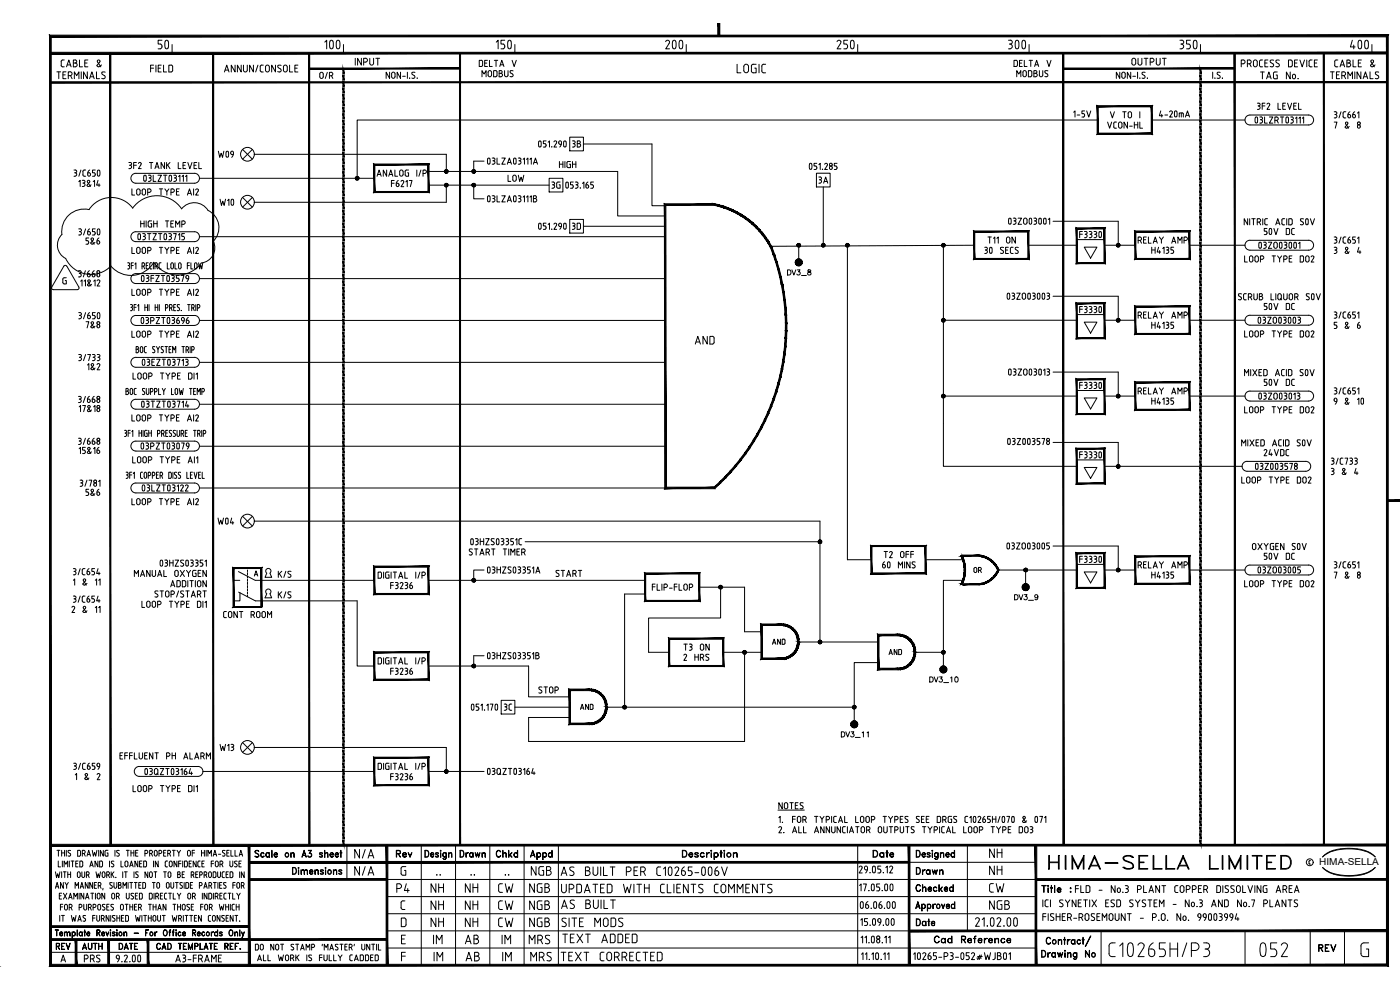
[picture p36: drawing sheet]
<svg xmlns="http://www.w3.org/2000/svg" width="420mm" height="297mm" viewBox="0 0 420 297" stroke-linecap="round" stroke-linejoin="round" font-family="sans-serif">
<defs><g id="words">
<g font-size="11.9">
<text x="42.3" y="18.3">50</text>
<text x="92.1" y="18.3">100</text>
<text x="145.3" y="18.3">150</text>
<text x="194.7" y="18.3">200</text>
<text x="248.4" y="18.3">250</text>
<text x="297.7" y="18.3">300</text>
<text x="351" y="18.3">350</text>
<text x="400.8" y="18.3">400</text>
</g>
<g font-size="9.3">
<text x="62.4" y="50.1">W09</text>
<text x="64.2" y="64.6">W10</text>
<text x="62.4" y="160.2">W04</text>
</g>
<text font-size="7.9" x="314" y="262.1">HIMA-SELLA LIMITED</text>
<g font-size="6.2">
<text x="158.4" y="263.9">NGB</text>
<text x="296" y="258.6">NH</text>
<text x="167.6" y="269.2">UPDATED WITH CLIENTS COMMENTS</text>
<text x="128.4" y="279.4">NH</text>
<text x="138.6" y="279.4">NH</text>
<text x="148.9" y="279.4">CW</text>
<text x="158" y="279.4">NGB</text>
<text x="167.2" y="279.4">SITE MODS</text>
<text x="139" y="289.6">AB</text>
<text x="158.4" y="289.6">MRS</text>
<text x="167.6" y="289.6">TEXT CORRECTED</text>
</g>
<g font-size="5.7">
<text x="220.5" y="22.9">LOGIC</text>
<text x="105.5" y="258.6">N/A</text>
<text x="105.5" y="263.9">N/A</text>
<text x="158.4" y="258.9">Appd</text>
<text x="296" y="263.5">NH</text>
<text x="118.2" y="268.8">P4</text>
<text x="128.4" y="268.8">NH</text>
<text x="138.6" y="268.8">NH</text>
<text x="148.9" y="268.8">CW</text>
<text x="158" y="268.8">NGB</text>
<text x="296" y="268.8">CW</text>
<text x="128.4" y="274.1">NH</text>
<text x="138.6" y="274.1">NH</text>
<text x="148.9" y="274.1">CW</text>
<text x="158" y="274.1">NGB</text>
<text x="167.6" y="273.8">AS BUILT</text>
<text x="296" y="274.1">NGB</text>
<text x="129.1" y="284.3">IM</text>
<text x="138.6" y="284.3">AB</text>
<text x="149.9" y="284.3">IM</text>
<text x="158" y="284.3">MRS</text>
<text x="167.9" y="284">TEXT ADDED</text>
<text x="134.1" y="289.6" transform="rotate(-90 134.1 289.6)">IM</text>
<text x="154.5" y="289.6" transform="rotate(-90 154.5 289.6)">IM</text>
</g>
<g font-size="5.3">
<text x="338.7" y="20.8">OUTPUT</text>
<text x="143.9" y="24.3">MODBUS</text>
<text x="304.1" y="24.3">MODBUS</text>
<text x="377.5" y="25">TAG No.</text>
<text x="398.3" y="24.7">TERMINALS</text>
<text x="399.7" y="39.9">7 &amp; 8</text>
<text x="170.7" y="45.5">3B</text>
<text x="151.7" y="55.7">LOW</text>
<text x="164.4" y="57.9">3G</text>
<text x="170.7" y="70.2">3D</text>
<text x="24.7" y="74.8">5&amp;6</text>
<text x="25" y="99.8">7&amp;8</text>
<text x="399.3" y="99.8">5 &amp; 6</text>
<text x="207.8" y="104.4">AND</text>
<text x="22.9" y="137.6">15&amp;16</text>
<text x="378.2" y="137.9">24VDC</text>
<text x="24.7" y="149.9">5&amp;6</text>
<text x="82.6" y="174.6">K/S</text>
<text x="165.5" y="174.3">START</text>
<text x="204.3" y="196.5">T3 ON</text>
<text x="150.3" y="214.5">3C</text>
<text x="21.9" y="235.3">1 &amp; 2</text>
<text x="116.4" y="235.3">F3236</text>
<text x="118.2" y="258.6">Rev</text>
<text x="137.2" y="258.6">Drawn</text>
<text x="148.2" y="258.6">Chkd</text>
<text x="261.1" y="258.6">Date</text>
<text x="274.1" y="263.5">Drawn</text>
<text x="274.1" y="268.8">Checked</text>
<text x="274.1" y="279">Date</text>
<text x="394.8" y="286.8">REV</text>
<text x="24.3" y="290">PRS</text>
<text x="51.9" y="290">A3-FRAME</text>
</g>
<g font-size="4.9">
<text x="142.9" y="21.2">DELTA V</text>
<text x="303.4" y="21.2">DELTA V</text>
<text x="95.2" y="24.7">O/R</text>
<text x="321.4" y="36.3">1-5V</text>
<text x="166.9" y="51.5">HIGH</text>
<text x="244.5" y="56.1">3A</text>
<text x="340.8" y="74.1">RELAY AMP</text>
<text x="344.7" y="77.3">H4135</text>
<text x="399.3" y="77.3">3 &amp; 4</text>
<text x="235.3" y="84">DV3_8</text>
<text x="372.5" y="79.7">LOOP TYPE DO2</text>
<text x="340.8" y="96.7">RELAY AMP</text>
<text x="344.7" y="99.8">H4135</text>
<text x="22.6" y="109.4">3/733</text>
<text x="344.7" y="122.4">H4135</text>
<text x="398.3" y="143.6">3 &amp; 4</text>
<text x="371.8" y="146">LOOP TYPE DO2</text>
<text x="39.5" y="174.3">MANUAL OXYGEN</text>
<text x="344.7" y="174.6">H4135</text>
<text x="399.7" y="174.6">7 &amp; 8</text>
<text x="45.2" y="180.3">STOP/START</text>
<text x="82.6" y="180.6">K/S</text>
<text x="303.7" y="181.3">DV3_9</text>
<text x="66.3" y="186.6">CONT ROOM</text>
<text x="160.5" y="209.2">STOP</text>
<text x="278" y="206">DV3_10</text>
<text x="173.2" y="214.1">AND</text>
<text x="65.3" y="226.5">W13</text>
<text x="236.4" y="251.2" transform="rotate(-90 236.4 251.2)">2.</text>
<text x="15.9" y="286.1">REV</text>
<text x="24" y="286.1">AUTH</text>
<text x="34.9" y="286.1">DATE</text>
<text x="279.4" y="284">Cad Reference</text>
</g>
<g font-size="4.4">
<text x="291.4" y="172.9">OR</text>
<text x="231.1" y="194.4">AND</text>
<text x="266" y="197.6">AND</text>
</g>
<text font-size="4" x="236" y="248" transform="rotate(-90 236 248)">1.</text>
<g font-size="3.1">
<text x="130.2" y="263.9">..</text>
<text x="140.4" y="263.9">..</text>
<text x="150.6" y="263.9">..</text>
</g>
<text font-size="2.9" x="395.9" y="259.6">HIMA-SELLA</text>
</g></defs>
<!-- layer: 00-DRG_FRAME -->
<g fill="none" stroke="#000" stroke-width=".3">
<path d="M19.3 18l-.9 .2v1.4l.2 .4 .7 .1M20.2 19.5h.9M22 18l.8 .1a.44 .44 0 0 1 .2 .5 .44 .44 0 0 1-.4 .3 .58 .58 0 0 1 .6 .6 .58 .58 0 0 1-.6 .6h-.6zM22 18.9h.6M23.9 18v2.1h.9M25.4 18.9h.7M26.4 18h-1v2.1h1M29.2 19.5l-.1 .2M29.9 18.7a.4 .4 0 0 0 0-.6 .4 .4 0 0 0-.6 0 .4 .4 0 0 0 0 .6l.9 1.4M29.9 18.7l-.7 .8M30.5 19.5l-.8 .5h-.3l-.3-.3M70.5 19.5v2.1l-1.1-2.1v2.1"/>
<path d="M72.4 19.5v2.1l-1.2-2.1v2.1M73.1 19.5l-.1 1.5a.58 .58 0 0 0 .6 .6 .58 .58 0 0 0 .6-.6v-1.5M76.1 19.5v2.1l-1.2-2.1v2.1M77.4 19.5l-.7 2.1M79 19.5l-.9 .2v1.4l.2 .4 .7 .1M79.8 19.7l.5-.2 .4 .2 .1 1.3a.58 .58 0 0 1-.5 .6 .58 .58 0 0 1-.6-.6zM82.7 19.5v2.1l-1.2-2.1v2.1M84.4 19.6l-.6-.1-.4 .3v.4l.7 .5a.57 .57 0 0 1 .1 .8 .57 .57 0 0 1-.9 0M85.2 19.7l.4-.2 .4 .2 .2 1.3a.58 .58 0 0 1-.6 .6 .58 .58 0 0 1-.6-.6zM86.9 19.5v2.1h.9M112.8 17.5h1.1M372.5 19.1h.6"/>
<path d="M373.1 18a.58 .58 0 0 1 .6 .6 .58 .58 0 0 1-.6 .5M373.1 18h-.6v2.1M374.4 19.1h.5a.57 .57 0 0 0 .6-.5 .57 .57 0 0 0-.6-.6h-.5v2.1M375 19.1l.5 1M376.2 18.6a.58 .58 0 0 1 .5-.6 .58 .58 0 0 1 .6 .6M376.2 18.6v.9M377.3 18.6v.9M378.9 18l-.8 .2-.1 1.4M379.6 18.9h.7M380.5 18h-.9v2.1h.9M381.4 18.8l.6 .3M382.2 18.1h-.9l-.1 .4 .2 .3"/>
<path d="M383.1 18.8l.6 .3M383.9 18.1h-.9l-.1 .4 .2 .3M387.8 19.6v-1.4l-1.1-.2v2.1M388.5 18.9h.7M389.4 18h-.9v2.1h.9M390.1 18l.7 2.1 .7-2.1M392.2 18v2.1M393.8 18l-.9 .2v1.4l.2 .4 .7 .1M394.5 18.9h.7M395.4 18h-.9v2.1h.9M17.1 21.6h1.1M17.6 21.6v2"/>
<path d="M18.9 22.5h.7M19.8 21.6h-.9v2h.9M20 20.1l.7-2.1 .6 2.1M20.5 22.7h.6a.57 .57 0 0 0 .5-.6 .57 .57 0 0 0-.5-.5h-.6v2M21.2 22.7l.4 .9M22.3 23.6v-2l.7 1.1 .7-1.1v2M24.4 21.6v2M26.2 21.6v2l-1.1-2v2M26.9 23.6l.7-2 .7 2M27.1 23h.9M29 21.6v2h.9M30.6 21.7h1"/>
<path d="M30.7 21.7l-.1 .5 .7 .5M31.3 22.7a.58 .58 0 0 1 .1 .8 .58 .58 0 0 1-.9 0M67.4 21.6l.7-2.1 .6 2.1M67.6 21h.9M116.9 21.7v1.8l-1-1.8v1.8M117.5 22.2a.52 .52 0 0 1 .5-.6 .52 .52 0 0 1 .6 .6v.8a.52 .52 0 0 1-.6 .5 .52 .52 0 0 1-.5-.5M117.5 22.2v.8M120.2 21.7v1.8l-1-1.8v1.8M120.8 22.9h.8M122.3 21.7v1.8M124.3 22.7a.5 .5 0 0 1 .1 .7 .5 .5 0 0 1-.8 0M124.5 21.7h-.5l-.4 .2 .1 .4 .6 .4"/>
<path d="M336.1 21.7v1.8l-1.1-1.8v1.8M336.7 21.9a.52 .52 0 0 1 .6-.2 .52 .52 0 0 1 .4 .5v.8a.52 .52 0 0 1-.5 .5 .52 .52 0 0 1-.5-.5zM339.3 21.7v1.8l-1-1.8v1.8M340 22.9h.8M341.4 21.7v1.8M342.9 22.4l.6 .3M343.4 22.7a.5 .5 0 0 1 .1 .7 .5 .5 0 0 1-.8 0M363.9 21.7v1.8M365.5 22.4l.5 .3M366 22.7a.51 .51 0 0 1 0 .8 .51 .51 0 0 1-.7-.1M20.7 64.5a6.7 6.7 0 0 1 6-1.6 8 8 0 0 1 13.1-.5 9 9 0 0 1 14.7 .3 4.8 4.8 0 0 1 7.9 .4 5.7 5.7 0 0 1 1.6 9.3 4.6 4.6 0 0 1-3.6 6.5 8.7 8.7 0 0 1-14.3-.2 7.9 7.9 0 0 1-12.8 1.1 8.4 8.4 0 0 1-13.6-2.2 4.5 4.5 0 0 1-1.1-7.3 6.7 6.7 0 0 1 2.1-5.8zM17.1 255.1h.9"/>
<path d="M17.5 258.3v1.8h.7M17.5 255.1v1.8M18.5 255.1v1.8M18.5 255.9h.9M18.7 258.3v1.8M19.4 255.1v1.8M19.9 255.1v1.8M20.8 258.3v1.8M21.2 255.2l-.5-.1-.3 .3 .1 .3 .5 .4a.46 .46 0 0 1 .1 .7 .46 .46 0 0 1-.7 0M21.3 258.3h.9M21.8 258.3v1.8M22.7 259.1h.6"/>
<path d="M23.3 255.1l.8 .2-.1 1.5-.7 .1zM23.4 258.3h-.7v1.8h.7M24 258.3l.8 .2-.1 1.5-.7 .1zM24.7 256.1l.8-.3-.1-.6-.7-.1v1.8M25.2 256.1l.4 .8M26.1 256.9l.5-1.8 .6 1.8M26.3 256.4h.7M27.1 259.6h.7M27.7 255.1l.3 1.8 .4-1.2 .3 1.2 .4-1.8M29.4 258.3v1.8l-.9-1.8v1.8M29.6 255.1v1.8M29.9 258.3l.8 .2-.1 1.5-.7 .1z"/>
<path d="M31 255.1v1.8l-.9-1.8v1.8M32.4 255.1l-.8 .2 .1 1.5 .7 .1v-1h-.3M32.9 258.3v1.8M33.4 260l.4 .1M33.6 259l.6 .6-.4 .5M34.2 258.4h-.7l.1 .6M34.5 255.1v1.8M35 256.8l.4 .1M35.8 255.2l-.5-.1-.3 .3 .1 .3 .7 .7-.3 .5M36.3 258.3v1.8h.7M37.9 255.1h.9M38.4 255.1v1.8"/>
<path d="M38.4 258.8a.43 .43 0 0 0-.3-.4 .43 .43 0 0 0-.5 .2l-.1 1a.44 .44 0 0 0 .4 .5 .44 .44 0 0 0 .5-.5M38.4 258.8v.8M39.1 259.6h.7M39.3 255.1v1.8M39.3 255.9h.9M40.2 255.1v1.8M40.7 255.9h.5M41.4 258.3v1.8l-.9-1.8v1.8M41.4 255.1h-.7v1.8h.7M41.9 259.1h.5M42.6 258.3h-.7v1.8h.7M43.1 258.3l.8 .2-.1 1.5-.7 .1z"/>
<path d="M43.5 256.1l.8-.3-.1-.6-.7-.1v1.8M44.9 256.1l.8-.3-.2-.6-.6-.1v1.8M45.4 256.1l.4 .8M46.1 258.3v1.8M46.5 255.2a.46 .46 0 0 1 .7 .4v.8a.44 .44 0 0 1-.5 .5 .44 .44 0 0 1-.4-.5zM47.5 258.3v1.8l-.9-1.8v1.8M47.7 256.1h.4M48.1 255.1l.5 .5-.5 .5M48.1 255.1h-.4v1.8M49.1 255.9h.5M49.8 255.1h-.7v1.8h.7M49.9 258.3l-.3 .2v1.2l.3 .4"/>
<path d="M49.9 258.3h.4M50.3 256.1h.5M50.7 255.1l.5 .5-.5 .5M50.8 255.1h-.5v1.8M50.9 256.1l.3 .8M51 258.4a.46 .46 0 0 1 .7 .4v.8a.44 .44 0 0 1-.5 .5 .44 .44 0 0 1-.4-.5zM51.7 255.1h.9M52.2 255.1v1.8M53.1 258.3v1.8l-.9-1.8v1.8M53.1 255.1l.6 .8v1M53.6 259.1h.7M54.2 255.1l-.5 .8"/>
<path d="M54.3 258.3h-.7v1.8M54.8 258.3v1.8M56.2 258.7l-.2-.3-.6-.1v1.8l.6-.1 .2-.3M56.2 258.7v1M56.7 259.1h.6M57.1 255.6a.43 .43 0 0 0-.3-.4 .43 .43 0 0 0-.5 .2v1a.44 .44 0 0 0 .4 .5 .44 .44 0 0 0 .4-.5M57.2 255.6v.8M57.4 258.3h-.7v1.8h.7M57.7 255.9h.7M58.4 255.1h-.7v1.8M58.9 258.3v1.8l-.9-1.8v1.8M60.1 258.3l-.6 .1-.1 .3v1.2l.7 .2"/>
<path d="M60.5 255.1v1.8M60.5 255.9h.8M60.6 259.1h.5M61.3 258.3h-.7v1.8h.7M61.3 255.1v1.8M61.9 255.1v1.8M62.4 256.9v-1.8l.5 1 .5-1v1.8M63.4 259.1h.7M64 256.9l.5-1.8 .5 1.8M64.1 258.3h-.7v1.8M64.1 256.4h.8M64.8 258.4a.46 .46 0 0 1 .7 .4v.8a.44 .44 0 0 1-.4 .5 .44 .44 0 0 1-.5-.5z"/>
<path d="M65.6 256.3h.7M66 259.3l.8-.2-.1-.7-.7-.1v1.8M66.5 259.3l.4 .8M66.8 256.8l.4 .1M67.5 255.2l-.4-.1-.3 .3v.3l.7 .7-.3 .5M68.1 255.9h.5M68.8 255.1h-.7v1.8h.7M69 258.3v1.3M69.3 255.1v1.8h.7M69.9 258.3v1.3a.44 .44 0 0 1-.5 .5 .44 .44 0 0 1-.4-.5M70.4 260l.4 .1M70.5 255.1v1.8h.7"/>
<path d="M71.2 258.4h-.5l-.3 .2 .1 .3 .7 .7-.4 .5M71.7 259.1h.5M71.8 256.9l.5-1.8 .5 1.8M71.9 256.4h.7M72.4 258.3h-.7v1.8h.7M76.7 255.2l.6-.1 .4 .3-.4-.2-.7 .2 .1 .4 .7 .4 .3 .4v.3l-.4 .3-.8-.3 .4 .2 .7-.2-.1-.5-.9-.6zM78.5 255.9l.4-.1 .3 .4-.1-.2a.54 .54 0 0 0-.8 .5 .54 .54 0 0 0 .8 .5l.1-.1a.65 .65 0 0 1-1 0 .65 .65 0 0 1 .3-1zM80 255.9l.4-.1 .4 .3-.4-.2a.59 .59 0 0 0-.6 .6 .59 .59 0 0 0 .6 .6l.4-.2a.65 .65 0 0 1-1 0 .65 .65 0 0 1 .2-1zM80.8 255.8l.1 1.4zM81.6 255.1v2.1zM82.3 256.4h.9l-.1-.4a.54 .54 0 0 0-.8 .5 .54 .54 0 0 0 .8 .5l.1-.1a.59 .59 0 0 1-.8 0 .59 .59 0 0 1-.1-.8 .59 .59 0 0 1 .9-.1v.5h-.9M87.3 255.8l.1 1.4z"/>
<path d="M87.6 255.9h.6l.1 1.3-.2-1.2-.3-.1-.4 .3zM90.8 256.7h1M90.8 256.6h.9M91.3 255.1l.6 2.1-.6-1.8-.7 1.8zM92.5 256.9l.2 .2M92.9 255.9a.64 .64 0 0 1 .7 .5 .64 .64 0 0 1-.4 .8 .64 .64 0 0 1-.8-.4l.1 .2a.62 .62 0 0 0 1-.3M93.1 256l.4 .5-.4 .6M93.4 255.2l-.9-.1h1l-.6 .9M93.4 255.1l-.6 .9 .5 .1 .2 .3M95.9 257h.8M95.9 256.2l.9 .6-.3 .4-.6-.3 .1 .2M95.9 256h.8"/>
<path d="M96 255.9v.4M96.6 255.9l.2 .2-.3-.3-.6 .1v.2l.8 .6M96.6 256.6v.5M97.4 255.1l.1 2.1zM97.7 255.9h.6l.1 1.3-.1-1.2-.4-.1-.4 .3zM99.1 256.4h.9l-.1-.4a.55 .55 0 0 0-.8 .5 .55 .55 0 0 0 .8 .5l.2-.1a.6 .6 0 0 1-.9 .1 .6 .6 0 0 1-.1-.9 .6 .6 0 0 1 .9-.1l.1 .5h-1M100.6 256.4h.9l-.1-.4a.54 .54 0 0 0-.8 .5 .54 .54 0 0 0 .8 .5l.2-.1a.59 .59 0 0 1-.8 0 .59 .59 0 0 1-.1-.8 .59 .59 0 0 1 .8-.1l.1 .5h-1M102 255.8l.6 .1zM102.3 255.1v2.1zM102.9 253.6h.3M104.1 253.6v10.3M126.4 253.6v36"/>
<path d="M127.5 255.1a1.04 1.04 0 0 1 1.2 1.1 1.04 1.04 0 0 1-1.2 1zM127.6 255.2a.94 .94 0 0 1 1.1 1 .94 .94 0 0 1-1.1 .9zM129.3 256.4h.8l-.1-.4a.53 .53 0 0 0-.7 .5 .53 .53 0 0 0 .7 .5l.2-.1a.58 .58 0 0 1-.8 0 .58 .58 0 0 1-.1-.8 .58 .58 0 0 1 .8-.1l.1 .5h-.9M130.8 257h.7M130.8 256.2l.8 .6-.3 .4-.6-.3 .2 .2M130.8 256h.7M130.9 255.9v.4M131.4 255.9l.2 .2-.3-.3-.6 .3 .8 .6M131.4 256.6v.5M132.2 255.1l.1 .3zM132.2 255.2h.1M132.2 255.8l.1 1.4z"/>
<path d="M133.1 255.9l.4-.1 .4 .3-.4-.2a.59 .59 0 0 0-.6 .6 .59 .59 0 0 0 .6 .6l.4-.2a.64 .64 0 0 1-1.1 0 .64 .64 0 0 1 .3-1zM133.9 255.8v1.5l-.2 .5-.4 .1-.4-.3 .5 .2 .4-.2zM134.6 255.8l.1 1.4zM135 255.9h.5l.1 1.3-.2-1.2-.3-.1-.4 .3zM136.7 253.6v36M147 253.6v36M157.3 253.6v36M167.6 253.6v36M204.8 255.1h.7a1.1 1.1 0 0 1 .7 1.1 1.1 1.1 0 0 1-.7 1h-.7zM204.9 255.2h.6a1.01 1.01 0 0 1 .6 1 1.01 1.01 0 0 1-.6 .9h-.6zM206.8 256.4h1v-.2a.54 .54 0 0 0-.8-.1 .54 .54 0 0 0 0 .8 .54 .54 0 0 0 .8-.1 .65 .65 0 0 1-.9 .1 .65 .65 0 0 1-.1-.9 .65 .65 0 0 1 .9-.1l.2 .6h-1.1M208.6 257h.9"/>
<path d="M208.6 256.2l1 .6-.4 .4-.6-.1-.1-.2 .2 .2M208.6 256h.9M208.7 255.9v.4M209.4 255.9l.2 .2-.4-.3-.7 .3 1 .6M209.4 256.6v.5M210.3 256.1l.6-.3 .3 .4a.54 .54 0 0 0-.8-.1 .54 .54 0 0 0 0 .8 .54 .54 0 0 0 .8-.1 .62 .62 0 0 1-.9 .3 .62 .62 0 0 1 0-1zM212 255.8l.1 1.4zM212.2 256.1l.7-.3-.8 .6zM213.3 255.2l.2-.1 .1 .2-.2 .1zM213.4 255.2h.1M213.4 255.8l.1 1.4zM214.3 255.8l.1 2.1z"/>
<path d="M214.4 256.1a.66 .66 0 0 1 1-.1 .66 .66 0 0 1 0 1 .66 .66 0 0 1-1-.1l.4 .2a.6 .6 0 0 0 .7-.6 .6 .6 0 0 0-.7-.6zM216 255.8l.7 .1zM216.3 255.1l.1 2.1zM217.2 255.2l.2-.1 .1 .2-.2 .1zM217.3 255.2h.1M217.3 255.8l.1 1.4zM220.1 255.8l.1 1.4zM220.2 256.2l.4-.4 .5 .1 .1 1.3-.2-1.2-.4-.1zM257.4 253.6v36M272.8 258.7h38.1M275 255.1a1.04 1.04 0 0 1 1.2 1.1 1.04 1.04 0 0 1-1.2 1zM275.1 255.2a.94 .94 0 0 1 1 1 .94 .94 0 0 1-1 .9z"/>
<path d="M276.8 256.4h.8l-.1-.4a.54 .54 0 0 0-.7 .5 .54 .54 0 0 0 .7 .5l.2-.1a.59 .59 0 0 1-.8 0 .59 .59 0 0 1-.1-.8 .59 .59 0 0 1 .8-.1l.1 .5h-.9M278.3 257h.8M278.3 256.2l.8 .6-.3 .4-.5-.1-.1-.2 .2 .2M278.3 256h.8M278.4 255.9v.4M279 255.9l.1 .2-.3-.3-.6 .3 .9 .6M279 256.6v.5M279.8 255.1v.3zM279.8 255.2h.1M279.8 255.8v1.4zM280.7 255.9l.4-.1 .4 .3-.4-.2a.59 .59 0 0 0-.6 .6 .59 .59 0 0 0 .6 .6l.4-.2a.64 .64 0 0 1-1.1 0 .64 .64 0 0 1 .3-1zM281.5 255.8v1.8l-.6 .3-.4-.3 .4 .2 .5-.2z"/>
<path d="M282.2 255.8l.1 1.4zM282.6 255.9h.6l.1 1.3-.2-1.2-.4-.1-.4 .3zM283.9 256.4h.9l-.1-.4a.54 .54 0 0 0-.8 .5 .54 .54 0 0 0 .8 .5l.2-.1a.59 .59 0 0 1-.9 0 .59 .59 0 0 1 0-.8 .59 .59 0 0 1 .8-.1l.1 .5h-1M285.6 255.9l.5-.1 .3 .3-.3-.2a.59 .59 0 0 0-.7 .6 .59 .59 0 0 0 .7 .6l.3-.2a.65 .65 0 0 1-1 0 .65 .65 0 0 1 .2-1zM286.4 255.1l.1 2.1zM290.3 253.6v25.7M393.3 258.2l-.4 .3v.7l.4 .1M400 255.4l-1.6 .6-1.5 1.1 2.3-1.6M400 255.4a17.6 17.6 0 0 1 9.7 0M402.4 254.7l-3.2 .8M402.4 254.7l2.4-.2 2.5 .2M407.3 254.7l3.2 .8"/>
<path d="M409.7 255.4l1.6 .6 1.4 1.1-2.2-1.6M16.5 279l1 .1zM16.6 261.6l.4 1.7 .3-1.1 .4 1.1 .3-1.7M16.6 266.5l.5-1.7 .6 1.7M16.8 266.1h.7M17 279.1l.1 1.7zM17.8 268.8h.5M17.9 274.7v1.7M18.1 272.1h.7M18.5 274.7h.8M18.5 261.6v1.7M18.5 268h-.7v1.8h.7"/>
<path d="M18.8 271.3h-.7v1.8M18.9 274.7v1.7M19 264.8v1.7l-.8-1.7v1.7M19 261.6h.8M19 268l1.1 1.8M19.2 260.1v-1.8l.6 1 .5-1v1.8M19.3 279.6l.1 1.2zM19.4 261.6v1.7M19.5 264.8l.5 .8v.9M19.6 271.4l.6 .2v1a.44 .44 0 0 1-.4 .5 .44 .44 0 0 1-.4-.5zM19.6 279.7h.5l.1 1.1-.1-1-.3-.1-.4 .2zM20.1 268l-1.1 1.8"/>
<path d="M20.3 261.6v1.7M20.3 262.3h.9M20.4 279.7h.6v1.1l-.1-1-.3-.1-.4 .2zM20.5 264.8l-.5 .8M20.6 269.8l.5-1.8 .6 1.8M20.8 272.3l.8-.3-.2-.6-.6-.1v1.8M20.8 269.3h.7M21.2 261.6v1.7M21.3 272.3l.4 .8M21.4 274.7l.4 1.7 .3-1.1 .4 1.1 .3-1.7M21.6 279.6l.1 1.8zM21.9 279.7a.54 .54 0 0 1 .7 .6 .54 .54 0 0 1-.9 .3l.3 .1a.53 .53 0 0 0 .5-.5 .53 .53 0 0 0-.5-.5l-.3 .2z"/>
<path d="M22.2 269.8v-1.8l.5 1 .5-1v1.8M22.5 266.5v-1.7l.6 1 .5-1v1.7M23.1 279l.1 1.8zM23.3 276.4l.6-1.7 .5 1.7M23.5 275.9h.7M23.7 268v1.8M23.7 272.3l.8-.3-.1-.6-.7-.1v1.8M24 279.7l.3-.1 .3 .3-.3-.2a.53 .53 0 0 0-.5 .5 .53 .53 0 0 0 .5 .5l.3-.1a.58 .58 0 0 1-.9 0 .58 .58 0 0 1 .3-.9zM24 262v-.2a.39 .39 0 0 0-.4-.2 .39 .39 0 0 0-.3 .2v1.3a.39 .39 0 0 0 .3 .2 .39 .39 0 0 0 .4-.2v-.3M24.1 266.5l.5-1.7 .5 1.7M24.1 262.1v.7M24.2 266.1h.7"/>
<path d="M24.6 261.6v1.5a.39 .39 0 0 0 .4 .2 .39 .39 0 0 0 .3-.2l.1-1.5M24.6 279.6l.1 1.2zM25.1 275.3l.4 .3a.45 .45 0 0 1 .1 .7 .45 .45 0 0 1-.7 0M25.1 268v1.8l-.8-1.8v1.8M25.1 271.3v1.3a.44 .44 0 0 0 .5 .5 .44 .44 0 0 0 .4-.5v-1.3M25.2 279.6l.5 .1zM25.4 279l.1 1.8zM25.7 269.8l.5-1.8 .5 1.8M25.7 274.8h-.7l.1 .6M25.8 269.3h.7M25.9 262.5l.8-.2-.1-.7h-.7v1.7M26.4 264.8v1.7l-.8-1.7v1.7"/>
<path d="M26.4 262.5l.4 .8M26.5 272.3l.9-.3-.2-.6-.7-.1v1.8M26.9 260.1l.6-1.8 .5 1.8M27.1 272.3l.3 .8M27.2 268h.9M27.7 268v1.8M27.8 264.8v1.7l-.9-1.7v1.7M27.8 275.4h.7M27.9 272.3l.8-.3-.1-.6-.7-.1v1.8M28.3 265.6h.5M28.5 274.7h-.7v1.7M28.6 268v1.8"/>
<path d="M28.8 261.6l.3 1.7 .4-1.1 .3 1.1 .4-1.7M29 264.8h-.7v1.7h.7M29 274.7v1.2a.44 .44 0 0 0 .5 .5 .44 .44 0 0 0 .4-.5M29.1 279.9l.8-.1v-.6l-.8-.1v1.7v-1.8l.8 .1v.8h-.8M29.4 268.1l.6 .1v1.1a.44 .44 0 0 1-.4 .4 .44 .44 0 0 1-.4-.4zM29.5 265.8h.4M29.5 279.9l.5 .9-.4-.9M29.6 271.4l.5 .2 .1 1a.44 .44 0 0 1-.4 .5 .44 .44 0 0 1-.5-.5zM29.9 264.8l.4 .5-.4 .4M29.9 264.8h-.4v1.7M29.9 274.7v1.2M30 265.8l.3 .7"/>
<path d="M30.4 275.6l.8-.2-.1-.7h-.7v1.7M30.7 273l.5 .1M30.9 261.6l.5 .2v1.3a.39 .39 0 0 1-.3 .2 .39 .39 0 0 1-.4-.2v-1.1zM30.9 272l.6 .6-.3 .5M30.9 266.5l-.1 .5M31 275.6l.3 .8M31.4 268v1.8l-.8-1.8v1.8M31.5 271.4h-.7l.1 .6M31.8 279.6l.4 1.1 .5-1.1-.5 1.2zM32 262.5l.8-.2-.2-.7h-.6v1.7M32 272.1h.6M32.5 262.5l.4 .8"/>
<path d="M32.7 274.7v1.7l-.9-1.7v1.7M32.7 271.3h-.7v1.8h.7M32.9 266.4l.4 .1M33.1 279l.1 .2zM33.1 279.1h.1M33.1 279.6l.1 1.2zM33.2 274.7v1.7M33.3 273l.4 .1M33.4 261.6v1.7M33.4 272l.5 .3M33.6 262.3l.6 1M33.7 264.9l-.5-.1-.2 .2 .1 .5 .6 .5-.3 .5"/>
<path d="M33.8 279.8h.7M33.8 279.9l.7 .4v.3l-.3 .2-.5-.2M33.9 279.7v.3M33.9 272.3l.1 .4-.3 .4M34.1 271.4h-.7v.6M34.2 264.8l.1 1.5a.39 .39 0 0 0 .3 .2 .39 .39 0 0 0 .4-.2l.1-1.5M34.2 261.6l-.8 .9M34.4 279.7l.1 .2-.3-.3-.5 .3 .8 .5M34.4 268.5a.43 .43 0 0 0-.3-.5 .43 .43 0 0 0-.5 .2l-.1 1.1a.44 .44 0 0 0 .5 .4 .44 .44 0 0 0 .4-.4M34.4 268.5v.8M34.5 274.8l-.4-.1-.3 .2v.3l.6 .4a.46 .46 0 0 1 0 .7 .46 .46 0 0 1-.7 0M34.8 263.3h.1"/>
<path d="M34.9 269l.8-.3-.1-.6-.7-.1v1.8M35.1 279v.2zM35.1 279.1h.1M35.1 279.6v1.2zM35.1 274.7v1.7M35.1 275.4h.8M35.5 269l.3 .8M35.6 265.6h.4M35.9 274.7v1.7M36 264.8l.3 .4-.3 .4 .4 .4-.4 .5M36 264.8h-.4v1.7h.4M36.5 275.4h.5"/>
<path d="M36.8 261.6v1.7M36.9 266.5v-1.7l.5 1 .5-1v1.7M37 271.8a.43 .43 0 0 0-.3-.5 .43 .43 0 0 0-.5 .3v1a.44 .44 0 0 0 .4 .5 .44 .44 0 0 0 .4-.5M37 271.8v.8M37.1 279.6l.1 1.2zM37.2 274.7h-.7v1.7h.7M37.3 261.6h.9M37.5 279.7h.5l.1 1.1-.2-1-.3-.1-.4 .2zM37.6 271.3h.8M37.8 261.6v1.7M37.9 268v1.3a.44 .44 0 0 0 .4 .4 .44 .44 0 0 0 .5-.4v-1.3M38 271.3v1.8"/>
<path d="M38.2 274.7l.4 .4-.1 1.1-.3 .2M38.2 274.7h-.5v1.7h.5M38.4 264.8v1.7M38.9 260.1l.5-1.8 .6 1.8M38.9 264.8h.9M39 271.3v1.8M39 272.1h.8M39.4 264.8v1.7M39.8 271.3v1.8M40.1 268.1l-.5-.1-.3 .2 .1 .4 .5 .4a.45 .45 0 0 1 .1 .6 .45 .45 0 0 1-.7 0M40.2 261.6v1.7M40.2 279.9l1.3 .1z"/>
<path d="M40.3 264.8h.8M40.4 272.1h.5M40.6 268.8h.5M40.7 274.7l.3 1.7 .4-1.1 .3 1.1 .4-1.7M40.7 264.8v1.7M40.9 262.3l.4 .2a.45 .45 0 0 1 .1 .7 .45 .45 0 0 1-.7 0M41.1 271.3h-.7v1.8h.7M41.3 268h-.7v1.8h.7M41.5 261.7h-.7l.1 .5M41.6 272.3l.8-.3-.2-.6-.6-.1v1.8M41.7 265.6h.5M41.8 268l.9 .2-.2 1.5-.7 .1z"/>
<path d="M42.1 272.3l.4 .8M42.3 264.8h-.6v1.7h.6M42.6 274.7v1.7M42.8 264.8l.8 .2-.1 1.5h-.7zM43.1 274.7h.9M43.6 274.7v1.7M43.7 279h.9l-.8 .1v1.7zM43.8 279.9h.4h-.4M44.4 261.6v1.7l-.9-1.7v1.7M44.5 274.7v1.7M44.5 275.4h.9M44.6 271.3h.8"/>
<path d="M44.8 268l.8 .2-.1 1.5-.7 .1zM45 271.3v1.8M45.1 261.6l.5 .2v1.3a.39 .39 0 0 1-.3 .2 .39 .39 0 0 1-.4-.2v-1.1zM45.4 274.7v1.7M45.7 264.8h.9M46 271.3v1.8M46 272.1h.8M46.1 274.7l.6 .2 .1 1a.44 .44 0 0 1-.5 .5 .44 .44 0 0 1-.4-.5zM46.1 264.8v1.7M46.2 268v1.8M46.2 261.6h.9M46.4 279.6l.1 1.2z"/>
<path d="M46.7 261.6v1.7M46.7 269l.8-.3-.1-.6-.7-.1v1.8M46.8 279.7l.3-.1-.6 .5zM46.8 271.3v1.8M47.1 265.3v1a.39 .39 0 0 0 .4 .2 .39 .39 0 0 0 .3-.2l.1-1M47.1 265.3v-.3a.39 .39 0 0 1 .4-.2 .39 .39 0 0 1 .3 .2l.1 .3M47.3 269l.3 .8M47.3 274.7v1.2a.44 .44 0 0 0 .4 .5 .44 .44 0 0 0 .5-.5v-1.2M47.3 273.1l.6-1.8 .5 1.8M47.5 272.6h.7M48.1 268.8h.6M48.7 274.7h.9"/>
<path d="M48.8 268h-.7v1.8h.7M49.1 261.6h.8M49.1 274.7v1.7M49.3 279.1l.1-.1a.93 .93 0 0 1 .8 .9 .93 .93 0 0 1-.8 .9 1.18 1.18 0 0 1-.1-1.7zM49.3 279.2l.2-.1a.87 .87 0 0 1 .7 .8 .87 .87 0 0 1-.7 .8l-.4-.6zM49.5 261.6v1.7M49.8 271.3v1.8l-.9-1.8v1.8M49.9 265.3l.1 1a.39 .39 0 0 0 .3 .2 .39 .39 0 0 0 .4-.2l.1-1M49.9 265.3l.1-.3a.39 .39 0 0 1 .3-.2 .39 .39 0 0 1 .4 .2l.1 .3M49.9 260.1h.4M50.1 268l-.6 .1-.1 .3v1.2l.7 .2M50.6 268h.9"/>
<path d="M50.7 279.6l.5 .1zM51 279.1l-.1 1.7v-1.5l.3-.3-.3 .2M51 268v1.8M51.3 262l-.1-.2a.39 .39 0 0 0-.3-.2 .39 .39 0 0 0-.4 .2v1.3a.39 .39 0 0 0 .4 .2 .39 .39 0 0 0 .3-.2l.1-.3M51.3 264.8v1.5a.39 .39 0 0 0 .4 .2 .39 .39 0 0 0 .4-.2v-1.5M51.3 262.1v.7M51.7 279.6l.5 .1zM51.7 274.7l.3 1.7 .4-1.1 .3 1.1 .4-1.7M51.9 271.3h.9M52 268v1.8h.7M52.1 279.1l-.2 1.7v-1.5l.4-.3-.3 .2M52.3 271.3v1.8"/>
<path d="M52.6 264.8h.9M52.8 279l.1 .2zM52.8 279.1h.1M52.8 279.6l.1 1.2zM53.1 264.8v1.7M53.2 268l.5 .8v1M53.3 271.3v1.8M53.3 272.1h.9M53.3 262.3h.4M53.6 275.6l.8-.2-.2-.7h-.6v1.7M53.6 279.7l.4-.1 .3 .3-.3-.2a.5 .5 0 0 0-.5 .6 .5 .5 0 0 0 .7 .4l.1-.1a.58 .58 0 0 1-.9 0 .58 .58 0 0 1 .2-.9zM53.7 262.3l.3-.1v-.4l-.7-.2v1.7h.4"/>
<path d="M53.7 262.3l.4 .5-.4 .5M54.1 275.6l.4 .8M54.2 271.3v1.8M54.3 268l-.6 .8M54.6 265.7a.45 .45 0 0 1 0 .7 .45 .45 0 0 1-.6 0M54.7 262.3h.5M54.7 264.9l-.4-.1-.3 .2 .1 .4 .5 .4M54.9 271.4a.46 .46 0 0 1 .7 .4v.8a.44 .44 0 0 1-.5 .5 .44 .44 0 0 1-.4-.5zM55 274.7v1.7M55.3 264.8v1.7M55.4 261.6h-.7v1.7h.7M55.5 274.7h.9"/>
<path d="M56 274.7v1.7M56.1 273l.4 .1M56.3 272l.6 .6-.4 .5M56.6 268.1a.46 .46 0 0 1 .6 .4v.8a.44 .44 0 0 1-.4 .4 .44 .44 0 0 1-.5-.4zM56.6 265.2l-.2-.4h-.6v1.7h.6l.2-.4M56.6 265.2v1M56.9 271.4h-.7l.1 .6M56.9 274.7h.9M57.1 265.6h.5M57.4 274.7v1.7M57.4 262.5l.8-.2-.2-.7h-.6v1.7M57.4 272.1h.5"/>
<path d="M57.8 269l.8-.3-.2-.6-.6-.1v1.8M57.8 264.8h-.7v1.7h.7M57.8 279.9l.8-.1v-.6l-.8-.1v1.7v-1.8l.9 .2-.1 .7h-.8M57.9 262.5l.3 .8M58.1 271.3h-.7v1.8h.7M58.2 279.9l.5 .9-.4-.9M58.3 269l.3 .8M58.3 275.4h.6M58.7 262.3h.5M59 274.7h-.7v1.7h.7M59.4 261.6h-.7v1.7h.7M59.8 265.8l.8-.3-.1-.7h-.7v1.7"/>
<path d="M59.9 262.5l.8-.2-.2-.7h-.6v1.7M60.2 272.1h.7M60.4 274.7v1.7l-.8-1.7v1.7M60.7 268v1.8M60.8 279.7l.4-.1 .2 .3-.1-.1a.49 .49 0 0 0-.7 .4 .49 .49 0 0 0 .7 .5l.1-.1a.58 .58 0 0 1-.9 0 .58 .58 0 0 1 .3-.9zM60.9 271.3h-.7v1.8M61.2 266.5l.5-1.7 .5 1.7M61.3 262.5l.7-.2-.1-.7h-.6v1.7M61.3 266.1h.7M61.8 262.5l.3 .8M62.1 268v1.8l-.8-1.8v1.8M62.3 271.8a.43 .43 0 0 0-.3-.5 .43 .43 0 0 0-.5 .3l-.1 1a.44 .44 0 0 0 .5 .5 .44 .44 0 0 0 .4-.5"/>
<path d="M62.3 271.8v.8M62.7 268l.8 .2-.2 1.5-.6 .1zM62.7 265.8l.8-.3-.2-.7h-.6v1.7M62.8 261.6l.6 .2v1.3a.39 .39 0 0 1-.4 .2 .39 .39 0 0 1-.3-.2l-.1-1.1zM62.8 272.3l.8-.3-.1-.6-.7-.1v1.8M63.2 265.8l.3 .7M63.2 274.7h-.5l-.2 .4 .1 1.1 .6 .2M63.4 272.3l.3 .8M63.4 279.6l.1 1.2zM63.7 279.7l.4-.1-.6 .5zM64 274.7l.6 .2v1a.44 .44 0 0 1-.4 .5 .44 .44 0 0 1-.4-.5zM64.1 268v1.8"/>
<path d="M64.1 264.8h.8M64.5 264.8v1.7M64.6 269l.8-.3-.2-.6-.6-.1v1.8M64.6 279.7l.4-.1 .3 .3-.3-.2a.53 .53 0 0 0-.6 .5 .53 .53 0 0 0 .6 .5l.3-.1a.58 .58 0 0 1-1 0 .58 .58 0 0 1 .3-.9zM64.8 262l-.2-.4h-.6v1.7h.6l.2-.4M64.8 262v.9M65.1 269l.3 .8M65.3 279v1.8zM65.3 261.6l.1 1.5a.39 .39 0 0 0 .3 .2 .39 .39 0 0 0 .4-.2l.1-1.5M65.4 264.8v1.7M65.8 271.3l.4 1.8 .3-1.2 .4 1.2 .3-1.8M65.9 265.6h.5"/>
<path d="M65.9 279.9l.8 .6-.3 .3-.5-.2 .1 .1M65.9 279.8h.7M66 268.8h.5M66 279.7v.3M66 274.7v1.7l-.8-1.7v1.7M66.5 279.7l.2 .2-.3-.3-.5 .3 .7 .5M66.6 264.8h-.7v1.7h.7M66.7 262.9l.1 .4h.6M66.7 268h-.7v1.8h.7M66.7 262v.9M67.3 265.5l.4 .2a.45 .45 0 0 1 .1 .7 .45 .45 0 0 1-.7 0M67.3 274.8l-.4-.1-.3 .2v.3l.5 .4a.46 .46 0 0 1 .1 .7 .46 .46 0 0 1-.7 0"/>
<path d="M67.4 261.6h-.6l-.1 .4M67.6 268l-.4 .4 .1 1.2 .3 .2M67.6 268h.3M67.6 269.8h.3M67.7 271.3v1.8M67.7 272.1h.9M67.8 264.9h-.6l.1 .6M67.9 262.3h.5M67.9 275.4h.5M68.4 268h.9M68.5 261.6h-.6v1.7h.6M68.6 274.7h-.7v1.7h.7"/>
<path d="M68.6 271.3v1.8M68.9 268v1.8M69 279.1l.2-.1a.93 .93 0 0 1 .7 .9 .93 .93 0 0 1-.7 .9 1.18 1.18 0 0 1-.2-1.7zM69 279.2l.2-.1a.87 .87 0 0 1 .7 .8 .87 .87 0 0 1-.7 .8l-.4-.6zM69.1 271.3v1.8M69.6 272.7l.2 .3 .6 .1M69.7 271.7v1M69.8 268v1.8h.7M69.9 262l-.2-.4h-.7v1.7h.7l.2-.4M69.9 262v.9M69.9 265.6h.7M70 274.7v1.7l-.9-1.7v1.7"/>
<path d="M70.4 271.3l-.6 .1-.2 .3M70.4 279.6l.1 1.2zM70.5 274.7h.9M70.6 264.8h-.7v1.7M70.7 279.7h.6v1.1l-.1-1-.3-.1-.4 .2zM70.9 271.3v1.8M70.9 272.1h.9M70.9 274.7v1.7M71.1 268l.5 .8v1M71.1 265.3v1a.39 .39 0 0 0 .4 .2 .39 .39 0 0 0 .3-.2l.1-.3M71.1 265.3v-.3a.39 .39 0 0 1 .4-.2 .39 .39 0 0 1 .3 .2l.1 .3M71.8 271.3v1.8"/>
<path d="M71.9 261.6v1.7M71.9 279l.1 1.8zM71.9 265.3v.8M72.1 268l-.5 .8M72.4 265.8l.8-.3-.1-.7h-.7v1.7M72.9 265.8l.4 .7M73.3 261.6v1.7l-.9-1.7v1.7M73.3 279.6l-.7 1.8zM87.8 260.3a1.04 1.04 0 0 1 1.2 1 1.04 1.04 0 0 1-1.2 1zM87.9 260.4a.94 .94 0 0 1 1 .9 .94 .94 0 0 1-1 .9zM89.5 260.4l.2 .1-.1 .1zM89.6 260.4h.1"/>
<path d="M89.6 260.9v1.4zM90.3 260.9l.1 1.4zM90.7 261.1h.6l.1 1.2-.2-1.2h-.4l-.4 .3zM91.6 261.1h.6l.1 1.2-.2-1.2h-.3l-.4 .3zM93 261.5h.8l-.1-.4a.55 .55 0 0 0-.7 .5 .55 .55 0 0 0 .7 .5l.2-.1a.6 .6 0 0 1-.8 .1 .6 .6 0 0 1-.1-.9 .6 .6 0 0 1 .8-.1l.1 .5h-.9M94.5 260.9l.1 1.4zM94.8 261.1h.6l.1 1.2-.1-1.2h-.4l-.4 .3zM96.2 262.1h.8M96.2 261.4l.9 .5-.4 .4-.6-.3 .2 .2M96.2 261.1h.8M96.3 261.1v.3M96.9 261.1l.2 .1-.4-.3-.6 .3 .9 .6"/>
<path d="M96.9 261.7v.5M97.6 260.4l.2 .1-.1 .1zM97.7 260.4h.1M97.7 260.9v1.4zM100.1 260.9v1.4zM100.4 261.1h.6l.1 1.2-.2-1.2h-.3l-.5 .3zM101.7 262.1h.8M101.7 261.4l.9 .5-.3 .4-.6-.3 .1 .2M101.7 261.1h.8M101.8 261.1v.3M102.4 261.1l.2 .1-.3-.3-.6 .3 .8 .6M102.4 261.7v.5"/>
<path d="M116.1 263.9h194.8M116.1 269h194.8M116.1 274.2h194.8M116.1 279.3h156.7M275 272.1h1M275.1 272h.8M275.5 270.6l.6 2-.6-1.7-.7 1.7zM276.6 271.3l.1 2zM276.9 271.3a.6 .6 0 0 1 .8 .7 .6 .6 0 0 1-1 .3l.4 .2a.59 .59 0 0 0 .6-.6 .59 .59 0 0 0-.6-.6l-.4 .2zM278.3 271.3l.1 2zM278.6 271.3a.6 .6 0 0 1 .8 .7 .6 .6 0 0 1-1 .3l.3 .2a.59 .59 0 0 0 .6-.6 .59 .59 0 0 0-.6-.6l-.3 .2zM280 271.3l.1 1.3z"/>
<path d="M280.3 271.3h.4l-.6 .5zM282.6 271.3l.4 1.1 .5-1.1-.5 1.3zM284.1 271.8h.8l-.1-.4a.53 .53 0 0 0-.8 .5 .53 .53 0 0 0 .8 .5l.2-.1a.59 .59 0 0 1-.8 .1 .59 .59 0 0 1-.1-.8 .59 .59 0 0 1 .8-.2l.1 .5h-.9M285.7 271.3h.4l.4 .2-.4-.2a.59 .59 0 0 0-.6 .6 .59 .59 0 0 0 .6 .6l.4-.2a.65 .65 0 0 1-1 0 .65 .65 0 0 1 .2-1zM286.5 270.6l.1 2zM312.6 265.7l1.3 .1zM313.2 265.8v1.9l.1-1.9M314.5 265.7l.2 .1-.1 .2-.2-.1zM314.5 265.8h.1M314.5 266.4l.1 1.3zM315.2 266.4l.7 .1zM315.5 265.7l.1 2z"/>
<path d="M316.5 265.7l.1 2zM317.4 267h.9v-.3a.53 .53 0 0 0-.8-.1 .53 .53 0 0 0 0 .8 .53 .53 0 0 0 .8-.1l.1 .1a.65 .65 0 0 1-.9 .2 .65 .65 0 0 1 0-1 .65 .65 0 0 1 .9 .1v.3h-1M321.2 266.5l.3 .1-.2 .1zM321.2 267.5l.3 .1-.2 .1zM321.3 266.5h.1M321.3 267.5h.1M330.5 279.3v10.3M373.7 279.3v10.3M393.2 279.3v10.3M399.2 261.9l3.2 .8M399.2 261.9l-2.3-1.6 1.5 1 1.6 .7M400 262.1a17.6 17.6 0 0 0 9.7 0"/>
<path d="M402.4 262.7h4.9M403.5 279.3v10.3M409.7 262l1.6-.7 1.4-1a8.1 8.1 0 0 1-5.4 2.4M.2 290.1h.1M15.1 285.7h59.7M18 280.1h.7l-.1-.3a.49 .49 0 0 0-.6 .4 .49 .49 0 0 0 .6 .5l.2-.1a.52 .52 0 0 1-.8 0 .52 .52 0 0 1 0-.7 .52 .52 0 0 1 .8 0v.3h-.8M18.3 288.6l.7-2 .7 2M18.5 288h.9M26.1 280.1h.8l-.1-.3a.49 .49 0 0 0-.7 .4 .49 .49 0 0 0 .7 .5l.2-.1a.52 .52 0 0 1-.8 0 .52 .52 0 0 1 0-.7 .52 .52 0 0 1 .8 0v.3h-.9M30.6 280.1h.7l-.1-.3a.49 .49 0 0 0-.6 .4 .49 .49 0 0 0 .6 .5l.2-.1a.52 .52 0 0 1-.8 0 .52 .52 0 0 1 0-.7 .52 .52 0 0 1 .8 0v.3h-.8M34.4 280.3v.4M35.8 287.5l-.5 1.1"/>
<path d="M38.1 287.4l-.8 1.2h.9M39.8 286.8v1.6M40.5 286.8l.1 .5a1.03 1.03 0 0 1-.3 1.3l-.5-.2M41.4 286.8v1.6l.5 .2a1.3 1.3 0 0 0 .2-1.8M47.3 283.1l.5-.1 .4 .4a.57 .57 0 0 0-.7-.3 .57 .57 0 0 0-.4 .6v.4a.56 .56 0 0 0 .2 .6 .56 .56 0 0 0 .6 0l.3-.3a.61 .61 0 0 1-.8 .5 .61 .61 0 0 1-.4-.8zM48.7 284.4h1M48.8 284.3h.8M49.2 283l.6 1.9-.6-1.6-.6 1.6zM50.3 283a.95 .95 0 0 1 1.2 .9 .95 .95 0 0 1-1.2 1zM50.4 283.1a.86 .86 0 0 1 1 .8 .86 .86 0 0 1-1 .9zM53.5 283l1 .1zM54 283.1v1.8l.1-1.8"/>
<path d="M54.8 280.1h.8l-.2-.4a.5 .5 0 0 0-.6 .6 .5 .5 0 0 0 .7 .4l.2-.1a.52 .52 0 0 1-.7 0 .52 .52 0 0 1-.1-.7 .52 .52 0 0 1 .7-.1l.1 .4h-.9M55.1 284.8v-1.7l.9-.1h-1v1.9M55.1 283.9h.5l-.5 .1M56.5 283l.7 1.6 .6-1.6v1.9l-.1-1.5-.5 1.5-.6-1.5-.1 1.5zM58.5 283.9l.8-.1v-.6l-.8-.1-.1 1.8v-1.9l.9 .1 .1 .7-.9 .2M59.3 280.1h.7l-.2-.4a.5 .5 0 0 0-.5 .6 .5 .5 0 0 0 .6 .4l.2-.1a.52 .52 0 0 1-.8 0 .52 .52 0 0 1 0-.7 .52 .52 0 0 1 .8 0v.3h-.8M60 283l.1 1.8 .9 .1h-1zM61.8 283l.7 1.9-.7-1.6-.6 1.6zM62.8 283l1 .1zM63.3 283.1v1.8v-1.8M64.4 284.8v-1.7l.8-.1h-.9v1.9M64.4 283.9h.5l-.5 .1"/>
<path d="M65.9 280.7h.7M66.5 280.3v.4M67.5 283.9l.8-.1v-.6l-.8-.1v1.8v-1.9l.8 .1v.8l-.8 .1M69 283h1l-.9 .1v1.7l.9 .1h-1zM69.1 283.9h.5l-.5 .1M70.6 283h.9l-.9 .1v1.8zM70.6 283.9h.5l-.5 .1M72 284.7l.2 .1zM72.1 284.7h.1M72.9 280.7l-.4-1.1 .4 1.2M76.6 283.3l.9 .2 .1 1.1-.2 .4-.8 .1zM77.3 288.3l.6-1.8 .6 1.8"/>
<path d="M77.5 287.8h.8M78.3 283.4a.48 .48 0 0 1 .7 .4v.8a.46 .46 0 0 1-.4 .4 .46 .46 0 0 1-.5-.4zM79.1 286.5v1.8h.7M80.4 286.5v1.8h.8M82.2 283.3v1.8l-.9-1.8v1.8M82.9 283.4a.48 .48 0 0 1 .8 .4l-.1 .8a.46 .46 0 0 1-.4 .4 .46 .46 0 0 1-.5-.4zM83.5 286.5l.4 1.8 .4-1.2 .4 1.2 .4-1.8M84.2 283.3h.9M84.7 283.3v1.8M86.6 287a.48 .48 0 0 0-.5-.5 .48 .48 0 0 0-.4 .5v.8a.48 .48 0 0 0 .4 .5 .48 .48 0 0 0 .5-.5M86.6 287v.8M87.2 287.5h.5a.48 .48 0 0 0 .5-.5 .48 .48 0 0 0-.5-.5h-.5v1.8"/>
<path d="M87.5 284l.5 .3M87.8 287.5l.4 .8M88 284.3a.46 .46 0 0 1 0 .6 .46 .46 0 0 1-.7 0M88.2 283.4h-.8l.1 .6M88.7 283.3h.9M88.8 286.5v1.8M89.1 287.2l.6 1.1M89.2 283.3v1.8M89.7 286.5l-.9 1M90.2 285.1l.6-1.8 .5 1.8M90.4 284.6h.7M91.9 285.1v-1.8l.5 1 .6-1v1.8"/>
<path d="M92.1 286.5v1.8M92.9 287.2l.4 .3a.47 .47 0 0 1 .1 .7 .47 .47 0 0 1-.7-.1M93.5 286.6h-.8l.1 .6M93.5 284.3h.5M94 283.3a.48 .48 0 0 1 .4 .5 .48 .48 0 0 1-.4 .5M94 283.3h-.5v1.8M95.9 287.3h.7M96.6 286.5h-.7v1.8M96.8 283.3l-.1 .5M97.2 286.5v1.3a.48 .48 0 0 0 .5 .5 .48 .48 0 0 0 .5-.5M97.3 285.1v-1.8l.6 1 .5-1v1.8M98.2 286.5v1.3"/>
<path d="M98.8 286.5v1.8h.7M99 285.1l.5-1.8 .6 1.8M99.2 284.6h.7M100.1 286.5v1.8h.8M101.4 283.4l-.4-.1-.4 .2 .1 .4 .6 .4a.46 .46 0 0 1 0 .6 .46 .46 0 0 1-.7 0M101.5 286.5l.6 .8v1M102 283.3h.9M102.5 283.3v1.8M102.7 286.5l-.6 .8M103.5 284.1h.6M104.2 283.3h-.7v1.8h.7M104.8 284.3h.4a.48 .48 0 0 0 .5-.5 .48 .48 0 0 0-.5-.5h-.4v1.8"/>
<path d="M105.3 284.3l.4 .8M105.8 286.5l-.6 .1-.2 .3v1.2l.8 .2M106.4 288.3l.5-1.8 .6 1.8M106.4 283.3l-.1 .5M106.6 287.8h.7M108.1 286.5l.9 .2 .1 1.2-.2 .3-.8 .1zM108.6 283.3v1.3a.46 .46 0 0 0 .4 .4 .46 .46 0 0 0 .5-.4v-1.3M110.6 286.9l-.2-.3-.7-.1v1.8l.7-.1 .2-.3M110.6 286.9v1M111 283.3v1.8l-1-1.8v1.8M111.2 287.3h.6M111.5 283.3h1"/>
<path d="M112 286.5h-.8v1.8h.8M112 283.3v1.8M112.6 286.5l.9 .2v1.2l-.2 .3-.7 .1zM113 283.3v1.8M113.6 283.3v1.8h.7M116.1 284.4h194.8M312.6 285.1a1.05 1.05 0 0 1 1.3 1.1 1.05 1.05 0 0 1-1.3 1zM312.7 285.2a.94 .94 0 0 1 1.1 1 .94 .94 0 0 1-1.1 .9zM314.3 281.3l.6-.1 .4 .5a.64 .64 0 0 0-.7-.4 .64 .64 0 0 0-.5 .7v.5a.61 .61 0 0 0 .3 .6 .61 .61 0 0 0 .6 0l.3-.3a.68 .68 0 0 1-.8 .5 .68 .68 0 0 1-.5-.8zM314.5 285.8v1.4zM314.8 285.9l.5-.1-.8 .6zM315.9 285.9l.4-.1 .4 .3-.4-.2a.58 .58 0 0 0-.6 .6 .58 .58 0 0 0 .6 .6l.4-.2a.64 .64 0 0 1-1.1 0 .64 .64 0 0 1 .3-1z"/>
<path d="M316.7 285.8l.1 1.4zM317.4 285.8l.4 1.1 .4-1.1 .3 1.1 .5-1.1-.5 1.4-.3-1.1-.4 1.1zM317.6 281.9l.1 1.4zM317.9 282h.7v1.3l-.1-1.2-.4-.1-.4 .3zM319.2 281.9l.6 .1zM319.4 281.2l.1 2.1zM319.5 285.2l.2 .1-.1 .1zM319.6 285.2h.1M319.6 285.8l.1 1.4zM320.3 281.9l.1 1.4zM320.4 285.8l.1 1.4zM320.7 282l.4-.1-.7 .6z"/>
<path d="M320.7 285.9h.6l.1 1.3-.2-1.2-.3-.1-.4 .3zM321.7 282l.5-.1 .3 .3-.3-.2a.58 .58 0 0 0-.6 .6 .58 .58 0 0 0 .6 .6l.3-.2a.64 .64 0 0 1-1 0 .64 .64 0 0 1 .2-1zM322.3 285.9l.4-.1 .4 .3-.4-.2a.58 .58 0 0 0-.6 .6 .58 .58 0 0 0 .6 .6l.4-.2a.65 .65 0 0 1-1 0 .65 .65 0 0 1 .2-1zM322.5 281.9l.1 1.4zM323.1 285.8v1.8l-.6 .3-.4-.3 .6 .2 .4-.5zM323.5 282l.4-.1 .3 .4-.1-.2a.55 .55 0 0 0-.8 .5 .55 .55 0 0 0 .8 .5l.2-.1a.65 .65 0 0 1-1 0 .65 .65 0 0 1 .2-1zM324.7 281.9l.7 .1zM325 281.2l.1 2.1zM325.8 285.1l1.1 1.8 .1-1.8v2.1l-1.2-1.8v1.8zM327.3 280.8l-1.6 3.2z"/>
<circle cx="122.9" cy="23.4" r=".05"/>
<circle cx="125.2" cy="23.4" r=".05"/>
<circle cx="342.1" cy="23.4" r=".05"/>
<circle cx="344.3" cy="23.4" r=".05"/>
<circle cx="364.6" cy="23.4" r=".05"/>
<circle cx="366.9" cy="23.4" r=".05"/>
<circle cx="86.1" cy="256.5" r=".58"/>
<circle cx="86.1" cy="256.5" r=".65"/>
<circle cx="218.7" cy="256.5" r=".6"/>
<circle cx="218.7" cy="256.5" r=".67"/>
<circle cx="393.1" cy="258.7" r="1.03"/>
<circle cx="71.9" cy="276.4" r=".05"/>
<circle cx="98.9" cy="261.6" r=".57"/>
<circle cx="98.9" cy="261.6" r=".65"/>
<circle cx="281.6" cy="271.9" r=".64"/>
<circle cx="281.6" cy="271.9" r=".57"/>
<circle cx="36.1" cy="280.2" r=".58"/>
<circle cx="36.1" cy="280.2" r=".51"/>
<circle cx="36.6" cy="288.6" r=".05"/>
<circle cx="39" cy="288.6" r=".05"/>
<circle cx="45.4" cy="280.2" r=".58"/>
<circle cx="45.4" cy="280.2" r=".52"/>
<circle cx="62.4" cy="280.2" r=".51"/>
<circle cx="62.4" cy="280.2" r=".57"/>
<circle cx="316.4" cy="282.6" r=".58"/>
<circle cx="316.4" cy="282.5" r=".65"/>
<circle cx="328.2" cy="286.5" r=".65"/>
<circle cx="328.2" cy="286.5" r=".58"/>
</g>
<g fill="#000" stroke="#000" stroke-width=".3">
<path d="M15.1 15.7v.5l401.2-.5zM15.1 16.2l401.2-.5v.5z"/>
<path d="M33 15.9l.3 237.7v-237.7zM33 15.9l.3 237.7h-.3z"/>
<path d="M63.8 15.9l.3 237.7v-237.7zM63.8 15.9l.3 237.7h-.3z"/>
<path d="M92.6 15.9l.3 237.7v-237.7zM92.6 15.9l.3 237.7h-.3z"/>
<path d="M137.9 15.9l.3 237.7v-237.7zM137.9 15.9l.3 237.7h-.3z"/>
<path d="M319 15.9l.3 237.7v-237.7zM319 15.9l.3 237.7h-.3z"/>
<path d="M370.4 15.9l.3 237.7v-237.7zM370.4 15.9l.3 237.7h-.3z"/>
<path d="M397.2 15.9l.3 237.7v-237.7zM397.2 15.9l.3 237.7h-.3z"/>
<path d="M15.1 24.5v.3l401.2-.3zM15.1 24.8l401.2-.3v.3z"/>
<path d="M92.8 20.4v.3l45.2-.3zM92.8 20.7l45.2-.3v.3z"/>
<path d="M102.9 22.6l.3 1.3v-1.3zM102.9 22.6l.3 1.3h-.3z"/>
<path d="M102.9 24.6l.3 1.3v-1.3zM102.9 24.6l.3 1.3h-.3z"/>
<path d="M102.9 26.5l.3 1.3v-1.3zM102.9 26.5l.3 1.3h-.3z"/>
<path d="M102.9 28.4l.3 1.3v-1.3zM102.9 28.4l.3 1.3h-.3z"/>
<path d="M102.9 30.3l.3 1.3v-1.3zM102.9 30.3l.3 1.3h-.3z"/>
<path d="M102.9 32.3l.3 1.3v-1.3zM102.9 32.3l.3 1.3h-.3z"/>
<path d="M102.9 34.2l.3 1.3v-1.3zM102.9 34.2l.3 1.3h-.3z"/>
<path d="M102.9 36.1l.3 1.3v-1.3zM102.9 36.1l.3 1.3h-.3z"/>
<path d="M102.9 38.1l.3 1.2v-1.2zM102.9 38.1l.3 1.2h-.3z"/>
<path d="M102.9 40l.3 1.3v-1.3zM102.9 40l.3 1.3h-.3z"/>
<path d="M319.1 20.4v.3l51.5-.3zM319.1 20.7l51.5-.3v.3z"/>
<path d="M360.1 22.6l.3 1.3v-1.3zM360.1 22.6l.3 1.3h-.3z"/>
<path d="M360.1 24.6l.3 1.3v-1.3zM360.1 24.6l.3 1.3h-.3z"/>
<path d="M360.1 26.5l.3 1.3v-1.3zM360.1 26.5l.3 1.3h-.3z"/>
<path d="M360.1 28.4l.3 1.3v-1.3zM360.1 28.4l.3 1.3h-.3z"/>
<path d="M360.1 30.3l.3 1.3v-1.3zM360.1 30.3l.3 1.3h-.3z"/>
<path d="M360.1 32.3l.3 1.3v-1.3zM360.1 32.3l.3 1.3h-.3z"/>
<path d="M360.1 34.2l.3 1.3v-1.3zM360.1 34.2l.3 1.3h-.3z"/>
<path d="M360.1 36.1l.3 1.3v-1.3zM360.1 36.1l.3 1.3h-.3z"/>
<path d="M360.1 38.1l.3 1.2v-1.2zM360.1 38.1l.3 1.2h-.3z"/>
<path d="M360.1 40l.3 1.3v-1.3zM360.1 40l.3 1.3h-.3z"/>
<path d="M102.9 41.9l.3 1.3v-1.3zM102.9 41.9l.3 1.3h-.3z"/>
<path d="M102.9 43.8l.3 1.3v-1.3zM102.9 43.8l.3 1.3h-.3z"/>
<path d="M102.9 45.8l.3 1.3v-1.3zM102.9 45.8l.3 1.3h-.3z"/>
<path d="M102.9 47.7l.3 1.3v-1.3zM102.9 47.7l.3 1.3h-.3z"/>
<path d="M102.9 49.6l.3 1.3v-1.3zM102.9 49.6l.3 1.3h-.3z"/>
<path d="M102.9 51.6l.3 1.2v-1.2zM102.9 51.6l.3 1.2h-.3z"/>
<path d="M102.9 53.5l.3 1.3v-1.3zM102.9 53.5l.3 1.3h-.3z"/>
<path d="M102.9 55.4l.3 1.3v-1.3zM102.9 55.4l.3 1.3h-.3z"/>
<path d="M102.9 57.3l.3 1.3v-1.3zM102.9 57.3l.3 1.3h-.3z"/>
<path d="M102.9 59.3l.3 1.3v-1.3zM102.9 59.3l.3 1.3h-.3z"/>
<path d="M360.1 41.9l.3 1.3v-1.3zM360.1 41.9l.3 1.3h-.3z"/>
<path d="M360.1 43.8l.3 1.3v-1.3zM360.1 43.8l.3 1.3h-.3z"/>
<path d="M360.1 45.8l.3 1.3v-1.3zM360.1 45.8l.3 1.3h-.3z"/>
<path d="M360.1 47.7l.3 1.3v-1.3zM360.1 47.7l.3 1.3h-.3z"/>
<path d="M360.1 49.6l.3 1.3v-1.3zM360.1 49.6l.3 1.3h-.3z"/>
<path d="M360.1 51.6l.3 1.2v-1.2zM360.1 51.6l.3 1.2h-.3z"/>
<path d="M360.1 53.5l.3 1.3v-1.3zM360.1 53.5l.3 1.3h-.3z"/>
<path d="M360.1 55.4l.3 1.3v-1.3zM360.1 55.4l.3 1.3h-.3z"/>
<path d="M360.1 57.3l.3 1.3v-1.3zM360.1 57.3l.3 1.3h-.3z"/>
<path d="M360.1 59.3l.3 1.3v-1.3zM360.1 59.3l.3 1.3h-.3z"/>
<path d="M102.9 61.2l.3 1.3v-1.3zM102.9 61.2l.3 1.3h-.3z"/>
<path d="M102.9 63.1l.3 1.3v-1.3zM102.9 63.1l.3 1.3h-.3z"/>
<path d="M102.9 65.1l.3 1.2v-1.2zM102.9 65.1l.3 1.2h-.3z"/>
<path d="M102.9 67l.3 1.3v-1.3zM102.9 67l.3 1.3h-.3z"/>
<path d="M102.9 68.9l.3 1.3v-1.3zM102.9 68.9l.3 1.3h-.3z"/>
<path d="M102.9 70.9l.3 1.2v-1.2zM102.9 70.9l.3 1.2h-.3z"/>
<path d="M102.9 72.8l.3 1.3v-1.3zM102.9 72.8l.3 1.3h-.3z"/>
<path d="M102.9 74.7l.3 1.3v-1.3zM102.9 74.7l.3 1.3h-.3z"/>
<path d="M102.9 76.6l.3 1.3v-1.3zM102.9 76.6l.3 1.3h-.3z"/>
<path d="M102.9 78.6l.3 1.2v-1.2zM102.9 78.6l.3 1.2h-.3z"/>
<path d="M360.1 61.2l.3 1.3v-1.3zM360.1 61.2l.3 1.3h-.3z"/>
<path d="M360.1 63.1l.3 1.3v-1.3zM360.1 63.1l.3 1.3h-.3z"/>
<path d="M360.1 65.1l.3 1.2v-1.2zM360.1 65.1l.3 1.2h-.3z"/>
<path d="M360.1 67l.3 1.3v-1.3zM360.1 67l.3 1.3h-.3z"/>
<path d="M360.1 68.9l.3 1.3v-1.3zM360.1 68.9l.3 1.3h-.3z"/>
<path d="M360.1 70.9l.3 1.2v-1.2zM360.1 70.9l.3 1.2h-.3z"/>
<path d="M360.1 72.8l.3 1.3v-1.3zM360.1 72.8l.3 1.3h-.3z"/>
<path d="M360.1 74.7l.3 1.3v-1.3zM360.1 74.7l.3 1.3h-.3z"/>
<path d="M360.1 76.6l.3 1.3v-1.3zM360.1 76.6l.3 1.3h-.3z"/>
<path d="M360.1 78.6l.3 1.2v-1.2zM360.1 78.6l.3 1.2h-.3z"/>
<path d="M102.9 80.5l.3 1.3v-1.3zM102.9 80.5l.3 1.3h-.3z"/>
<path d="M102.9 82.4l.3 1.3v-1.3zM102.9 82.4l.3 1.3h-.3z"/>
<path d="M102.9 84.4l.3 1.2v-1.2zM102.9 84.4l.3 1.2h-.3z"/>
<path d="M102.9 86.3l.3 1.3v-1.3zM102.9 86.3l.3 1.3h-.3z"/>
<path d="M102.9 88.2l.3 1.3v-1.3zM102.9 88.2l.3 1.3h-.3z"/>
<path d="M102.9 90.1l.3 1.3v-1.3zM102.9 90.1l.3 1.3h-.3z"/>
<path d="M102.9 92.1l.3 1.3v-1.3zM102.9 92.1l.3 1.3h-.3z"/>
<path d="M102.9 94l.3 1.3v-1.3zM102.9 94l.3 1.3h-.3z"/>
<path d="M102.9 95.9l.3 1.3v-1.3zM102.9 95.9l.3 1.3h-.3z"/>
<path d="M102.9 97.9l.3 1.3v-1.3zM102.9 97.9l.3 1.3h-.3z"/>
<path d="M102.9 99.8l.3 1.3v-1.3zM102.9 99.8l.3 1.3h-.3z"/>
<path d="M360.1 80.5l.3 1.3v-1.3zM360.1 80.5l.3 1.3h-.3z"/>
<path d="M360.1 82.4l.3 1.3v-1.3zM360.1 82.4l.3 1.3h-.3z"/>
<path d="M360.1 84.4l.3 1.2v-1.2zM360.1 84.4l.3 1.2h-.3z"/>
<path d="M360.1 86.3l.3 1.3v-1.3zM360.1 86.3l.3 1.3h-.3z"/>
<path d="M360.1 88.2l.3 1.3v-1.3zM360.1 88.2l.3 1.3h-.3z"/>
<path d="M360.1 90.1l.3 1.3v-1.3zM360.1 90.1l.3 1.3h-.3z"/>
<path d="M360.1 92.1l.3 1.3v-1.3zM360.1 92.1l.3 1.3h-.3z"/>
<path d="M360.1 94l.3 1.3v-1.3zM360.1 94l.3 1.3h-.3z"/>
<path d="M360.1 95.9l.3 1.3v-1.3zM360.1 95.9l.3 1.3h-.3z"/>
<path d="M360.1 97.9l.3 1.3v-1.3zM360.1 97.9l.3 1.3h-.3z"/>
<path d="M360.1 99.8l.3 1.3v-1.3zM360.1 99.8l.3 1.3h-.3z"/>
<path d="M102.9 101.7l.3 1.3v-1.3zM102.9 101.7l.3 1.3h-.3z"/>
<path d="M102.9 103.6l.3 1.3v-1.3zM102.9 103.6l.3 1.3h-.3z"/>
<path d="M102.9 105.6l.3 1.3v-1.3zM102.9 105.6l.3 1.3h-.3z"/>
<path d="M102.9 107.5l.3 1.3v-1.3zM102.9 107.5l.3 1.3h-.3z"/>
<path d="M102.9 109.4l.3 1.3v-1.3zM102.9 109.4l.3 1.3h-.3z"/>
<path d="M102.9 111.4l.3 1.3v-1.3zM102.9 111.4l.3 1.3h-.3z"/>
<path d="M102.9 113.3l.3 1.3v-1.3zM102.9 113.3l.3 1.3h-.3z"/>
<path d="M102.9 115.2l.3 1.3v-1.3zM102.9 115.2l.3 1.3h-.3z"/>
<path d="M102.9 117.1l.3 1.3v-1.3zM102.9 117.1l.3 1.3h-.3z"/>
<path d="M102.9 119.1l.3 1.3v-1.3zM102.9 119.1l.3 1.3h-.3z"/>
<path d="M360.1 101.7l.3 1.3v-1.3zM360.1 101.7l.3 1.3h-.3z"/>
<path d="M360.1 103.6l.3 1.3v-1.3zM360.1 103.6l.3 1.3h-.3z"/>
<path d="M360.1 105.6l.3 1.3v-1.3zM360.1 105.6l.3 1.3h-.3z"/>
<path d="M360.1 107.5l.3 1.3v-1.3zM360.1 107.5l.3 1.3h-.3z"/>
<path d="M360.1 109.4l.3 1.3v-1.3zM360.1 109.4l.3 1.3h-.3z"/>
<path d="M360.1 111.4l.3 1.3v-1.3zM360.1 111.4l.3 1.3h-.3z"/>
<path d="M360.1 113.3l.3 1.3v-1.3zM360.1 113.3l.3 1.3h-.3z"/>
<path d="M360.1 115.2l.3 1.3v-1.3zM360.1 115.2l.3 1.3h-.3z"/>
<path d="M360.1 117.1l.3 1.3v-1.3zM360.1 117.1l.3 1.3h-.3z"/>
<path d="M360.1 119.1l.3 1.3v-1.3zM360.1 119.1l.3 1.3h-.3z"/>
<path d="M102.9 121l.3 1.3v-1.3zM102.9 121l.3 1.3h-.3z"/>
<path d="M102.9 122.9l.3 1.3v-1.3zM102.9 122.9l.3 1.3h-.3z"/>
<path d="M102.9 124.9l.3 1.2v-1.2zM102.9 124.9l.3 1.2h-.3z"/>
<path d="M102.9 126.8l.3 1.3v-1.3zM102.9 126.8l.3 1.3h-.3z"/>
<path d="M102.9 128.7l.3 1.3v-1.3zM102.9 128.7l.3 1.3h-.3z"/>
<path d="M102.9 130.6l.3 1.3v-1.3zM102.9 130.6l.3 1.3h-.3z"/>
<path d="M102.9 132.6l.3 1.3v-1.3zM102.9 132.6l.3 1.3h-.3z"/>
<path d="M102.9 134.5l.3 1.3v-1.3zM102.9 134.5l.3 1.3h-.3z"/>
<path d="M102.9 136.4l.3 1.3v-1.3zM102.9 136.4l.3 1.3h-.3z"/>
<path d="M102.9 138.4l.3 1.2v-1.2zM102.9 138.4l.3 1.2h-.3z"/>
<path d="M360.1 121l.3 1.3v-1.3zM360.1 121l.3 1.3h-.3z"/>
<path d="M360.1 122.9l.3 1.3v-1.3zM360.1 122.9l.3 1.3h-.3z"/>
<path d="M360.1 124.9l.3 1.2v-1.2zM360.1 124.9l.3 1.2h-.3z"/>
<path d="M360.1 126.8l.3 1.3v-1.3zM360.1 126.8l.3 1.3h-.3z"/>
<path d="M360.1 128.7l.3 1.3v-1.3zM360.1 128.7l.3 1.3h-.3z"/>
<path d="M360.1 130.6l.3 1.3v-1.3zM360.1 130.6l.3 1.3h-.3z"/>
<path d="M360.1 132.6l.3 1.3v-1.3zM360.1 132.6l.3 1.3h-.3z"/>
<path d="M360.1 134.5l.3 1.3v-1.3zM360.1 134.5l.3 1.3h-.3z"/>
<path d="M360.1 136.4l.3 1.3v-1.3zM360.1 136.4l.3 1.3h-.3z"/>
<path d="M360.1 138.4l.3 1.2v-1.2zM360.1 138.4l.3 1.2h-.3z"/>
<path d="M102.9 140.3l.3 1.3v-1.3zM102.9 140.3l.3 1.3h-.3z"/>
<path d="M102.9 142.2l.3 1.3v-1.3zM102.9 142.2l.3 1.3h-.3z"/>
<path d="M102.9 144.2l.3 1.2v-1.2zM102.9 144.2l.3 1.2h-.3z"/>
<path d="M102.9 146.1l.3 1.3v-1.3zM102.9 146.1l.3 1.3h-.3z"/>
<path d="M102.9 148l.3 1.3v-1.3zM102.9 148l.3 1.3h-.3z"/>
<path d="M102.9 149.9l.3 1.3v-1.3zM102.9 149.9l.3 1.3h-.3z"/>
<path d="M102.9 151.9l.3 1.2v-1.2zM102.9 151.9l.3 1.2h-.3z"/>
<path d="M102.9 153.8l.3 1.3v-1.3zM102.9 153.8l.3 1.3h-.3z"/>
<path d="M102.9 155.7l.3 1.3v-1.3zM102.9 155.7l.3 1.3h-.3z"/>
<path d="M102.9 157.7l.3 1.2v-1.2zM102.9 157.7l.3 1.2h-.3z"/>
<path d="M102.9 159.6l.3 1.3v-1.3zM102.9 159.6l.3 1.3h-.3z"/>
<path d="M360.1 140.3l.3 1.3v-1.3zM360.1 140.3l.3 1.3h-.3z"/>
<path d="M360.1 142.2l.3 1.3v-1.3zM360.1 142.2l.3 1.3h-.3z"/>
<path d="M360.1 144.2l.3 1.2v-1.2zM360.1 144.2l.3 1.2h-.3z"/>
<path d="M360.1 146.1l.3 1.3v-1.3zM360.1 146.1l.3 1.3h-.3z"/>
<path d="M360.1 148l.3 1.3v-1.3zM360.1 148l.3 1.3h-.3z"/>
<path d="M360.1 149.9l.3 1.3v-1.3zM360.1 149.9l.3 1.3h-.3z"/>
<path d="M360.1 151.9l.3 1.2v-1.2zM360.1 151.9l.3 1.2h-.3z"/>
<path d="M360.1 153.8l.3 1.3v-1.3zM360.1 153.8l.3 1.3h-.3z"/>
<path d="M360.1 155.7l.3 1.3v-1.3zM360.1 155.7l.3 1.3h-.3z"/>
<path d="M360.1 157.7l.3 1.2v-1.2zM360.1 157.7l.3 1.2h-.3z"/>
<path d="M360.1 159.6l.3 1.3v-1.3zM360.1 159.6l.3 1.3h-.3z"/>
<path d="M416.3 149.9v.6l3.8-.6zM416.3 150.5l3.8-.6v.6z"/>
<path d="M102.9 161.5l.3 1.3v-1.3zM102.9 161.5l.3 1.3h-.3z"/>
<path d="M102.9 163.4l.3 1.3v-1.3zM102.9 163.4l.3 1.3h-.3z"/>
<path d="M102.9 165.4l.3 1.3v-1.3zM102.9 165.4l.3 1.3h-.3z"/>
<path d="M102.9 167.3l.3 1.3v-1.3zM102.9 167.3l.3 1.3h-.3z"/>
<path d="M102.9 169.2l.3 1.3v-1.3zM102.9 169.2l.3 1.3h-.3z"/>
<path d="M102.9 171.2l.3 1.3v-1.3zM102.9 171.2l.3 1.3h-.3z"/>
<path d="M102.9 173.1l.3 1.3v-1.3zM102.9 173.1l.3 1.3h-.3z"/>
<path d="M102.9 175l.3 1.3v-1.3zM102.9 175l.3 1.3h-.3z"/>
<path d="M102.9 176.9l.3 1.3v-1.3zM102.9 176.9l.3 1.3h-.3z"/>
<path d="M102.9 178.9l.3 1.3v-1.3zM102.9 178.9l.3 1.3h-.3z"/>
<path d="M360.1 161.5l.3 1.3v-1.3zM360.1 161.5l.3 1.3h-.3z"/>
<path d="M360.1 163.4l.3 1.3v-1.3zM360.1 163.4l.3 1.3h-.3z"/>
<path d="M360.1 165.4l.3 1.3v-1.3zM360.1 165.4l.3 1.3h-.3z"/>
<path d="M360.1 167.3l.3 1.3v-1.3zM360.1 167.3l.3 1.3h-.3z"/>
<path d="M360.1 169.2l.3 1.3v-1.3zM360.1 169.2l.3 1.3h-.3z"/>
<path d="M360.1 171.2l.3 1.3v-1.3zM360.1 171.2l.3 1.3h-.3z"/>
<path d="M360.1 173.1l.3 1.3v-1.3zM360.1 173.1l.3 1.3h-.3z"/>
<path d="M360.1 175l.3 1.3v-1.3zM360.1 175l.3 1.3h-.3z"/>
<path d="M360.1 176.9l.3 1.3v-1.3zM360.1 176.9l.3 1.3h-.3z"/>
<path d="M360.1 178.9l.3 1.3v-1.3zM360.1 178.9l.3 1.3h-.3z"/>
<path d="M102.9 180.8l.3 1.3v-1.3zM102.9 180.8l.3 1.3h-.3z"/>
<path d="M102.9 182.7l.3 1.3v-1.3zM102.9 182.7l.3 1.3h-.3z"/>
<path d="M102.9 184.7l.3 1.3v-1.3zM102.9 184.7l.3 1.3h-.3z"/>
<path d="M102.9 186.6l.3 1.3v-1.3zM102.9 186.6l.3 1.3h-.3z"/>
<path d="M102.9 188.5l.3 1.3v-1.3zM102.9 188.5l.3 1.3h-.3z"/>
<path d="M102.9 190.4l.3 1.3v-1.3zM102.9 190.4l.3 1.3h-.3z"/>
<path d="M102.9 192.4l.3 1.3v-1.3zM102.9 192.4l.3 1.3h-.3z"/>
<path d="M102.9 194.3l.3 1.3v-1.3zM102.9 194.3l.3 1.3h-.3z"/>
<path d="M102.9 196.2l.3 1.3v-1.3zM102.9 196.2l.3 1.3h-.3z"/>
<path d="M102.9 198.2l.3 1.2v-1.2zM102.9 198.2l.3 1.2h-.3z"/>
<path d="M360.1 180.8l.3 1.3v-1.3zM360.1 180.8l.3 1.3h-.3z"/>
<path d="M360.1 182.7l.3 1.3v-1.3zM360.1 182.7l.3 1.3h-.3z"/>
<path d="M360.1 184.7l.3 1.3v-1.3zM360.1 184.7l.3 1.3h-.3z"/>
<path d="M360.1 186.6l.3 1.3v-1.3zM360.1 186.6l.3 1.3h-.3z"/>
<path d="M360.1 188.5l.3 1.3v-1.3zM360.1 188.5l.3 1.3h-.3z"/>
<path d="M360.1 190.4l.3 1.3v-1.3zM360.1 190.4l.3 1.3h-.3z"/>
<path d="M360.1 192.4l.3 1.3v-1.3zM360.1 192.4l.3 1.3h-.3z"/>
<path d="M360.1 194.3l.3 1.3v-1.3zM360.1 194.3l.3 1.3h-.3z"/>
<path d="M360.1 196.2l.3 1.3v-1.3zM360.1 196.2l.3 1.3h-.3z"/>
<path d="M360.1 198.2l.3 1.2v-1.2zM360.1 198.2l.3 1.2h-.3z"/>
<path d="M102.9 200.1l.3 1.3v-1.3zM102.9 200.1l.3 1.3h-.3z"/>
<path d="M102.9 202l.3 1.3v-1.3zM102.9 202l.3 1.3h-.3z"/>
<path d="M102.9 203.9l.3 1.3v-1.3zM102.9 203.9l.3 1.3h-.3z"/>
<path d="M102.9 205.9l.3 1.3v-1.3zM102.9 205.9l.3 1.3h-.3z"/>
<path d="M102.9 207.8l.3 1.3v-1.3zM102.9 207.8l.3 1.3h-.3z"/>
<path d="M102.9 209.7l.3 1.3v-1.3zM102.9 209.7l.3 1.3h-.3z"/>
<path d="M102.9 211.7l.3 1.2v-1.2zM102.9 211.7l.3 1.2h-.3z"/>
<path d="M102.9 213.6l.3 1.3v-1.3zM102.9 213.6l.3 1.3h-.3z"/>
<path d="M102.9 215.5l.3 1.3v-1.3zM102.9 215.5l.3 1.3h-.3z"/>
<path d="M102.9 217.5l.3 1.2v-1.2zM102.9 217.5l.3 1.2h-.3z"/>
<path d="M102.9 219.4l.3 1.3v-1.3zM102.9 219.4l.3 1.3h-.3z"/>
<path d="M360.1 200.1l.3 1.3v-1.3zM360.1 200.1l.3 1.3h-.3z"/>
<path d="M360.1 202l.3 1.3v-1.3zM360.1 202l.3 1.3h-.3z"/>
<path d="M360.1 203.9l.3 1.3v-1.3zM360.1 203.9l.3 1.3h-.3z"/>
<path d="M360.1 205.9l.3 1.3v-1.3zM360.1 205.9l.3 1.3h-.3z"/>
<path d="M360.1 207.8l.3 1.3v-1.3zM360.1 207.8l.3 1.3h-.3z"/>
<path d="M360.1 209.7l.3 1.3v-1.3zM360.1 209.7l.3 1.3h-.3z"/>
<path d="M360.1 211.7l.3 1.2v-1.2zM360.1 211.7l.3 1.2h-.3z"/>
<path d="M360.1 213.6l.3 1.3v-1.3zM360.1 213.6l.3 1.3h-.3z"/>
<path d="M360.1 215.5l.3 1.3v-1.3zM360.1 215.5l.3 1.3h-.3z"/>
<path d="M360.1 217.5l.3 1.2v-1.2zM360.1 217.5l.3 1.2h-.3z"/>
<path d="M360.1 219.4l.3 1.3v-1.3zM360.1 219.4l.3 1.3h-.3z"/>
<path d="M102.9 221.3l.3 1.3v-1.3zM102.9 221.3l.3 1.3h-.3z"/>
<path d="M102.9 223.2l.3 1.3v-1.3zM102.9 223.2l.3 1.3h-.3z"/>
<path d="M102.9 225.2l.3 1.2v-1.2zM102.9 225.2l.3 1.2h-.3z"/>
<path d="M102.9 227.1l.3 1.3v-1.3zM102.9 227.1l.3 1.3h-.3z"/>
<path d="M102.9 229l.3 1.3v-1.3zM102.9 229l.3 1.3h-.3z"/>
<path d="M102.9 231l.3 1.2v-1.2zM102.9 231l.3 1.2h-.3z"/>
<path d="M102.9 232.9l.3 1.3v-1.3zM102.9 232.9l.3 1.3h-.3z"/>
<path d="M102.9 234.8l.3 1.3v-1.3zM102.9 234.8l.3 1.3h-.3z"/>
<path d="M102.9 236.7l.3 1.3v-1.3zM102.9 236.7l.3 1.3h-.3z"/>
<path d="M102.9 238.7l.3 1.3v-1.3zM102.9 238.7l.3 1.3h-.3z"/>
<path d="M360.1 221.3l.3 1.3v-1.3zM360.1 221.3l.3 1.3h-.3z"/>
<path d="M360.1 223.2l.3 1.3v-1.3zM360.1 223.2l.3 1.3h-.3z"/>
<path d="M360.1 225.2l.3 1.2v-1.2zM360.1 225.2l.3 1.2h-.3z"/>
<path d="M360.1 227.1l.3 1.3v-1.3zM360.1 227.1l.3 1.3h-.3z"/>
<path d="M360.1 229l.3 1.3v-1.3zM360.1 229l.3 1.3h-.3z"/>
<path d="M360.1 231l.3 1.2v-1.2zM360.1 231l.3 1.2h-.3z"/>
<path d="M360.1 232.9l.3 1.3v-1.3zM360.1 232.9l.3 1.3h-.3z"/>
<path d="M360.1 234.8l.3 1.3v-1.3zM360.1 234.8l.3 1.3h-.3z"/>
<path d="M360.1 236.7l.3 1.3v-1.3zM360.1 236.7l.3 1.3h-.3z"/>
<path d="M360.1 238.7l.3 1.3v-1.3zM360.1 238.7l.3 1.3h-.3z"/>
<path d="M102.9 240.6l.3 1.3v-1.3zM102.9 240.6l.3 1.3h-.3z"/>
<path d="M102.9 242.5l.3 1.3v-1.3zM102.9 242.5l.3 1.3h-.3z"/>
<path d="M102.9 244.5l.3 1.3v-1.3zM102.9 244.5l.3 1.3h-.3z"/>
<path d="M102.9 246.4l.3 1.3v-1.3zM102.9 246.4l.3 1.3h-.3z"/>
<path d="M102.9 248.3l.3 1.3v-1.3zM102.9 248.3l.3 1.3h-.3z"/>
<path d="M102.9 250.2l.3 1.3v-1.3zM102.9 250.2l.3 1.3h-.3z"/>
<path d="M102.9 252.2l.3 1.4v-1.4zM102.9 252.2l.3 1.4h-.3z"/>
<path d="M74.8 259h198v-.5zM74.8 258.5h198l-198 .5z"/>
<path d="M272.6 253.6l.5 36v-36zM272.6 253.6l.5 36h-.5z"/>
<path d="M360.1 240.6l.3 1.3v-1.3zM360.1 240.6l.3 1.3h-.3z"/>
<path d="M360.1 242.5l.3 1.3v-1.3zM360.1 242.5l.3 1.3h-.3z"/>
<path d="M360.1 244.5l.3 1.3v-1.3zM360.1 244.5l.3 1.3h-.3z"/>
<path d="M360.1 246.4l.3 1.3v-1.3zM360.1 246.4l.3 1.3h-.3z"/>
<path d="M360.1 248.3l.3 1.3v-1.3zM360.1 248.3l.3 1.3h-.3z"/>
<path d="M360.1 250.2l.3 1.3v-1.3zM360.1 250.2l.3 1.3h-.3z"/>
<path d="M360.1 252.2l.3 1.4v-1.4zM360.1 252.2l.3 1.4h-.3z"/>
<path d="M15.1 253.8h401.2v-.5zM15.1 253.3h401.2l-401.2 .5z"/>
<path d="M15.1 277.8v.5l59.7-.5zM15.1 278.3l59.7-.5v.5z"/>
<path d="M74.8 264.1h41.3v-.5zM74.8 263.6h41.3l-41.3 .5z"/>
<path d="M272.8 279v.6l143.5-.6zM272.8 279.6l143.5-.6v.6z"/>
<path d="M310.9 264.1h105.4v-.5zM310.9 263.6h105.4l-105.4 .5z"/>
<path d="M15.1 281.6v.5l59.7-.5zM15.1 282.1l59.7-.5v.5z"/>
<path d="M15.4 289.3l-.5 .6 401.2-.6zM14.9 289.9l401.2-.6 .5 .6zM416.1 11.1v278.2l.5 .6zM416.1 11.1l.5-.6v279.4zM15.4 11.1h400.7l.5-.6zM14.9 10.5h401.7l-401.2 .6zM14.9 10.5l.5 278.8v-278.2zM14.9 10.5l.5 278.8-.5 .6z"/>
<path d="M22.6 281.9v7.7h.5zM22.6 281.9h.5v7.7z"/>
<path d="M32.3 281.9v7.7h.6zM32.3 281.9h.6v7.7z"/>
<path d="M44.2 281.9v7.7h.5zM44.2 281.9h.5v7.7z"/>
<path d="M74.5 253.6v36h.5zM74.5 253.6h.5v36z"/>
<path d="M115.9 253.6v36h.5zM115.9 253.6h.5v36z"/>
<path d="M74.8 282.1h41.3v-.5zM74.8 281.6h41.3l-41.3 .5z"/>
<path d="M310.6 253.6v36h.6zM310.6 253.6h.6v36z"/>
</g>
<!-- layer: 052 -->
<g fill="none" stroke="#000" stroke-width=".3">
<path d="M329.4 36h-222.2v17.5M345.7 36h28M374.2 34.8l.9-.3h17.6a1.49 1.49 0 0 1 1.5 1.5 1.49 1.49 0 0 1-1.5 1.5h-17.6a1.49 1.49 0 0 1-1.4-1 1.49 1.49 0 0 1 .5-1.7zM40.8 52a1.49 1.49 0 0 0-1.5 1.5 1.49 1.49 0 0 0 1.5 1.5M40.8 52h17.6a1.49 1.49 0 0 1 1.5 1.5 1.49 1.49 0 0 1-1.5 1.5h-17.6M59.9 53.5h52.4M76.3 46.3h57.6v5.1M128.6 51.4h56.8v13.4h14.3M128.6 55.5h36.2M133.9 55.5v5.2h-57.6M142.2 55.5v4.2h3.1M145.3 48.4h-3.1v3"/>
<path d="M175.1 43.2h20.6v18.5h3.9M247.1 56.1v17.5M40.8 69.5a1.49 1.49 0 0 0-1.5 1.5 1.49 1.49 0 0 0 1.5 1.5M40.8 69.5h17.6a1.49 1.49 0 0 1 1.5 1.5 1.49 1.49 0 0 1-1.5 1.5h-17.6M59.9 71h139.8M175.1 67.9h24.6M239.7 73.6v5.1M254.3 73.3v94.6h7.2M283.1 73.6v66.3h40M292.4 73.6l-61.1 .3M308.6 73.6h14.5M316 66.4h19.6v7.2"/>
<path d="M323.1 71.9h8.4M325.4 74.2h3.8l-1.9 3.3zM331.5 73.6h9.2M357 73.6h16.7M374.2 72.4l.9-.3h17.6a1.49 1.49 0 0 1 1.5 1.5 1.49 1.49 0 0 1-1.5 1.5h-17.6a1.49 1.49 0 0 1-1.4-1.1 1.49 1.49 0 0 1 .5-1.6zM40.8 82.1a1.49 1.49 0 0 0-1.5 1.5 1.49 1.49 0 0 0 1.5 1.5M40.8 94.6a1.49 1.49 0 0 0-1.5 1.5 1.49 1.49 0 0 0 1.5 1.5M40.8 82.1h17.6a1.49 1.49 0 0 1 1.5 1.5 1.49 1.49 0 0 1-1.5 1.5h-17.6M40.8 94.7h17.6M58.4 94.6a1.49 1.49 0 0 1 1.5 1.5 1.49 1.49 0 0 1-1.5 1.5h-17.6M59.9 96.1h139.8M59.9 83.6h139.8"/>
<path d="M283.1 96.1h40M316 88.9h19.6v7.2M323.1 94.4h8.4M325.4 96.7h3.8l-1.9 3.3zM331.5 96.1h9.2M357 96.1h16.7M374.2 94.9l.9-.3h17.6a1.49 1.49 0 0 1 1.5 1.5 1.49 1.49 0 0 1-1.5 1.5h-17.6a1.49 1.49 0 0 1-1.4-1.1 1.49 1.49 0 0 1 .5-1.6zM40.8 107.2a1.49 1.49 0 0 0-1.5 1.5 1.49 1.49 0 0 0 1.5 1.5M40.8 119.8a1.49 1.49 0 0 0-1.5 1.5 1.49 1.49 0 0 0 1.5 1.5M40.8 107.2h17.6a1.49 1.49 0 0 1 1.5 1.5 1.49 1.49 0 0 1-1.5 1.5h-17.6M40.8 119.8h17.6a1.49 1.49 0 0 1 1.5 1.5 1.49 1.49 0 0 1-1.5 1.5h-17.6M59.9 108.7h139.8"/>
<path d="M283.1 118.8h40M316 111.6h19.6v7.2M323.1 117.2h8.4M325.4 119.4h3.8l-1.9 3.3zM331.5 118.8h9.2M357 118.8h16.7M374.2 117.6l.9-.2 17.6-.1a1.49 1.49 0 0 1 1.5 1.5 1.49 1.49 0 0 1-1.5 1.5h-17.6a1.49 1.49 0 0 1-1.4-1 1.49 1.49 0 0 1 .5-1.7zM40.8 132.3a1.49 1.49 0 0 0-1.5 1.5 1.49 1.49 0 0 0 1.5 1.5M40.8 132.4l17.6-.1a1.49 1.49 0 0 1 1.5 1.5 1.49 1.49 0 0 1-1.5 1.5h-17.6M59.9 133.9h139.8M59.9 121.3h139.8M316 132.7h19.6v7.2"/>
<path d="M323.1 138h8.4M331.5 139.9h41.3M373.1 139l.7-.5 .5-.1h17.6a1.49 1.49 0 0 1 1.5 1.5 1.49 1.49 0 0 1-1.5 1.5h-17.6a1.49 1.49 0 0 1-1.4-.8 1.49 1.49 0 0 1 .2-1.6zM40.8 144.9a1.49 1.49 0 0 0-1.5 1.5 1.49 1.49 0 0 0 1.5 1.5M40.8 144.9h17.6M58.4 144.9a1.49 1.49 0 0 1 1.5 1.5 1.49 1.49 0 0 1-1.5 1.5h-17.6M59.9 146.4h139.8M76.3 156.4h169.8v36.2M325.4 140.3h3.8l-1.9 3.2zM70.1 174.1h1.9M71.6 171.5l5 2.6M71.6 177.7l5 2.6h30.6v19.5h5.1"/>
<path d="M72 177.9v2.4h-1.9M74.3 171v.5M74.3 171.8v.7M74.3 172.8v.6M74.3 173.8v.6M74.3 174.7v.7M74.3 175.7v.6M74.3 176.6v.7M74.3 177.6v.7M74.3 178.6v.5M76.6 174.1h35.7M79.9 170.9a.79 .79 0 0 1 1.2-.1 .79 .79 0 0 1-.1 1.2l.5 1.2h-2l.5-1.2-.3-.7z"/>
<path d="M80 178.2a.79 .79 0 0 1-.1-1.2 .79 .79 0 0 1 1.2 0 .79 .79 0 0 1-.1 1.2M80.1 178.2l-.6 1.2h2l-.5-1.2M128.6 174.1h65M145.3 171h-3.1v3.1M157.6 162.5h88.5M193.6 178.2h-6.1v34M209.9 176.2h13.6v13.4h5.1M216.3 176.2v9.2h-21.7v10.3h6.2M278 167.9h11.1M289.1 174.1h-6v21.6h-8.2M299.6 171h23.5M307.8 171v5.2"/>
<path d="M316 163.8h19.6v7.2M323.1 169.3h8.4M325.4 171.6h3.8l-1.9 3.3zM331.5 171h9.2M357 171h16.7M374.2 169.8l.9-.2 17.6-.1a1.49 1.49 0 0 1 1.5 1.5 1.49 1.49 0 0 1-1.5 1.5h-17.6a1.49 1.49 0 0 1-1.4-1 1.49 1.49 0 0 1 .5-1.7zM128.6 199.8h30v9.3h12.4M145.3 196.8h-3.1v3M217.1 195.7h11.5M223.5 195.7v26.8h-64.9v-7.2h12.4M239.6 192.6h24M263.6 198.8h-7.2v13.4"/>
<path d="M283.1 195.7v5.2M154.5 212.2h16.5M182 212.2h74.4M256.4 212.2v5.1M40.9 230.2l.9-.2h17.6a1.49 1.49 0 0 1 1.5 1.4 1.49 1.49 0 0 1-1.5 1.5h-17.6a1.49 1.49 0 0 1-1.4-1 1.49 1.49 0 0 1 .5-1.7zM60.9 231.5h51.4M72.8 222.8l2.9 2.9M75.7 222.8l-2.9 2.9M76.3 224.3h57.6v7.2M128.6 231.5h16.7"/>
<circle cx="74.3" cy="224.3" r="2.06"/>
</g>
<!-- layer: 052-TEXT -->
<g fill="none" stroke="#000" stroke-width=".3">
<path d="M332.4 36.6l.6 1.9 .6-1.9M333.2 33.5l.6 1.9 .7-1.9M334.3 37v1.3l.4 .2M334.7 36.6l-.5 .4M334.7 38.5h.4M334.7 36.6h.4M335.8 36.9a.52 .52 0 0 1 .5-.3 .52 .52 0 0 1 .4 .5v.8a.52 .52 0 0 1-.5 .6 .52 .52 0 0 1-.5-.6zM336.9 33.5h1.1M337.4 33.5v1.9M338.4 36.6v1.9l-1.1-1.9v1.9M338.6 34a.52 .52 0 0 1 .5-.5 .52 .52 0 0 1 .5 .5v.9a.52 .52 0 0 1-.5 .5 .52 .52 0 0 1-.5-.5M338.6 34v.9"/>
<path d="M339 37.9h.8M340.4 36.6v1.9M340.4 37.5h1.1M341.5 36.6v1.9M342.1 33.5v1.9M342.1 36.6v1.9h.8M348.4 33.3l-.5 1.4h1.1M348.7 34.3v.8M349.6 34.5h.8M351 33.6l.4-.3 .4 .3M351.8 33.6l-.8 1.5h.9M352.7 33.3h.2a1.23 1.23 0 0 1 0 1.8l-.4-.6z"/>
<path d="M354.5 33.9v1.2M354.8 33.9l.3 .3v.9M354.8 33.9h-.9v1.2M355.7 35.1l.7-1.8 .6 1.8M356 34.6h.8M377.3 35.3l.1 .7a.66 .66 0 0 1-.3 .9 1.23 1.23 0 0 1 0-1.8l.3 .2M377.4 31l.7 .2v.4l-.3 .2M377.6 31.8a.56 .56 0 0 1 .6 .6 .56 .56 0 0 1-.8 .4M378.1 35.1l.7 .2v.4l-.3 .2M378.3 35.9a.56 .56 0 0 1 .6 .7 .56 .56 0 0 1-.8 .3M378.8 31.8h.8M379.5 35.1v1.8h.8"/>
<path d="M379.6 31h-.8v1.8M380.2 31.3a.43 .43 0 0 1 .7-.3 .43 .43 0 0 1 .1 .7M381 35.1h1l-1 1.8h1M381 31.7l-.8 1.1h.9M382.6 36.1h.5a.51 .51 0 0 0 .5-.5 .51 .51 0 0 0-.5-.5h-.5v1.8M383.2 36.1l.4 .8M383.5 31v1.8h.9M384.3 35.1h1M384.8 35.1v1.8M385 31.8h.6M385.8 31h-.8v1.8h.8M386.1 35.1h.2a1.23 1.23 0 0 1 0 1.8l-.4-.5z"/>
<path d="M386.4 31l.6 1.8 .6-1.8M387.4 35.1l.7 .2v.4l-.4 .2M387.5 35.9a.55 .55 0 0 1 .6 .7 .55 .55 0 0 1-.7 .3M388.3 31.8h.6M388.8 35.5l.4-.4v1.8M389.1 31h-.8v1.8h.8M389.7 31v1.8h.8M389.8 35.5l.4-.4v1.8M390.8 35.5l.4-.4v1.8M400.4 33.5l.8 .2v.4l-.4 .2M402.5 33.5l-.7 1.9M403.9 33.5l-.6 .1-.2 .3"/>
<path d="M405.1 33.5l-.4 .4-.2 .7M406.6 33.5l-.5 .4-.1 .7M407.4 33.9l.4-.4v1.9M22.2 51h.4M22.4 51.8a.56 .56 0 0 1 .6 .7 .56 .56 0 0 1-.8 .4M22.6 51l.4 .4-.4 .4M23.6 54.5l.5-.4v1.9M24.3 51l-.6 1.9M24.7 54.1h.4M24.9 52.4l.2 .4 .6 .1M24.9 54.9a.55 .55 0 0 1 .6 .7 .55 .55 0 0 1-.8 .4M24.9 51.4v1.1"/>
<path d="M25.1 54.1l.4 .4-.4 .4M25.7 51l-.6 .1-.2 .3M26.1 55.6l.7-.9a.37 .37 0 0 0 0-.5 .37 .37 0 0 0-.5 0 .37 .37 0 0 0 0 .5l.9 1.3M26.1 55.6l.4 .3M26.8 55.8l-.3 .2M26.9 51a1.1 1.1 0 0 0-.2 1.9 .53 .53 0 0 0 .4-.7 .53 .53 0 0 0-.7-.4M27.3 55.4l-.5 .5M28 54.5l.4-.4v1.9M28.6 51h-.8v.8h.5l.3 .4-.2 .6-.6 .1M29.3 52.7l-.1-1.1 .4-.6a1.23 1.23 0 0 1 0 1.9l-.3-.2M29.4 54.1l-.4 1.4h1M29.7 55.1v.9"/>
<path d="M38.7 48.8l.7 .1v.5l-.3 .2M38.9 49.6a.55 .55 0 0 1 .6 .6 .55 .55 0 0 1-.8 .4M39.6 56.7v1.8h.8M40.1 49.6h.8M40.9 48.8h-.8v1.8M41 58a.52 .52 0 0 0 .5 .5 .52 .52 0 0 0 .5-.5M41 57.2a.52 .52 0 0 1 .5-.5 .52 .52 0 0 1 .5 .5M41 57.2v.8M41.5 49a.43 .43 0 0 1 .7-.2 .43 .43 0 0 1 .1 .7l-.7 1.1h.8M42.1 57.2v.8M42.7 57.2a.52 .52 0 0 1 .5-.5 .52 .52 0 0 1 .5 .5v.8a.52 .52 0 0 1-.5 .5 .52 .52 0 0 1-.5-.5M42.7 57.2v.8"/>
<path d="M43.3 52.6h.2a1.23 1.23 0 0 1 0 1.8l-.4-.6zM44.3 57.7h.5M44.5 52.6h.5M44.7 53.4h.2M44.8 56.7a.52 .52 0 0 1 .5 .5 .52 .52 0 0 1-.5 .5M44.8 56.7h-.5v1.8M44.8 53.4a.56 .56 0 0 1 .5 .7 .56 .56 0 0 1-.8 .3M44.9 48.8h1M44.9 52.5l.5 .5-.5 .4M45.4 48.8v1.8M46 52.6v1.8h.8M46.5 50.6l.6-1.8 .6 1.8"/>
<path d="M46.7 50.1h.8M47.4 52.6h1.1l-1.1 1.8h1.1M47.8 56.7h1M48.3 56.7v1.8M49.1 52.6h1M49.4 48.8v1.8l-1.1-1.8v1.8M49.5 56.7l.6 .8v1M49.6 52.6v1.8M50 48.8v1.8M50.3 49.5l.7 1.1M50.7 56.7l-.6 .8M50.9 52.6h.2a1.23 1.23 0 0 1 0 1.8l-.4-.6z"/>
<path d="M51 48.8l-1 1M51.3 57.7h.5M51.8 56.7a.52 .52 0 0 1 .5 .5 .52 .52 0 0 1-.5 .5M51.8 56.7h-.5v1.8M52.2 52.6h.4M52.4 53.4h.1M52.5 53.4a.56 .56 0 0 1 .5 .7 .56 .56 0 0 1-.8 .3M52.5 52.5l.5 .5-.5 .4M53 57.5h.6M53.5 48.8v1.8h.8M53.6 53l.4-.4v1.8M53.8 56.7h-.8v1.8h.8"/>
<path d="M54.6 53l.4-.4v1.8M54.9 49.6h.6M55.6 53l.5-.4v1.8M55.8 48.8h-.9v1.8h.9M56.2 58.5l.7-1.8 .6 1.8M56.4 48.8l.6 1.8 .6-1.8M56.5 58h.8M58.1 56.7v1.8M58.2 49.6h.6M58.7 57a.43 .43 0 0 1 .6-.3 .43 .43 0 0 1 .1 .7l-.7 1.1h.8M59.1 48.8h-.9v1.8h.9M113.2 52.9l.6-1.9 .6 1.9"/>
<path d="M113.4 52.4h.8M116 51v1.9l-1-1.9v1.9M116.6 52.9l.7-1.9 .6 1.9M116.9 52.4h.8M117.5 55h.8M118.3 54.2h-.8v1.8M118.5 51v1.9h.8M119 55h.3M119.3 55a.47 .47 0 0 1 .5 .4 .47 .47 0 0 1-.3 .5 .47 .47 0 0 1-.6-.3v-.4M119.5 54.1l-.4 .5-.2 .6M119.9 52.3a.52 .52 0 0 0 .5 .6 .52 .52 0 0 0 .6-.6M119.9 51.5a.52 .52 0 0 1 .5-.5 .52 .52 0 0 1 .6 .5"/>
<path d="M120 51.5v.9M120.4 54.4a.43 .43 0 0 1 .6-.2 .43 .43 0 0 1 .1 .7l-.7 1.1h.8M121 51.5v.9M121.6 51.4v1.1M121.8 54.6l.4-.4v1.8M122.3 51.8h.3v1.1l-.8-.1-.2-.4M122.6 51l-.8 .1-.2 .3M122.8 54.2h.9l-.6 1.8M125.1 51v1.9M126.3 51l-.6 1.9M127 52.1l.5-.1a.51 .51 0 0 0 .5-.5 .51 .51 0 0 0-.5-.5h-.5v1.9M146.5 47.5l.2-.1a1.23 1.23 0 0 1 0 1.9l-.4-.6z"/>
<path d="M146.5 58.8l.2-.1a1.23 1.23 0 0 1 0 1.9l-.4-.6zM147.7 47.4h.4M147.7 58.7h.4M147.9 48.2a.55 .55 0 0 1 .6 .7 .55 .55 0 0 1-.8 .4M147.9 59.6a.55 .55 0 0 1 .6 .6 .55 .55 0 0 1-.8 .4M148.1 47.4l.4 .4-.4 .4M148.1 58.7l.4 .4-.4 .4M149.2 47.4v1.9h.8M149.2 58.7v1.9h.8M150.6 47.4h1l-1 1.9h1M150.6 58.7h1l-1 1.9h1M152.3 49.3l.6-1.9 .6 1.9"/>
<path d="M152.5 48.8h.8M154.3 47.5l.2-.1a1.23 1.23 0 0 1 0 1.9l-.4-.6zM154.3 58.8l.2-.1a1.23 1.23 0 0 1 0 1.9l-.4-.6zM155.6 47.4h.4M155.6 58.7h.4M155.7 48.2a.54 .54 0 0 1 .7 .7 .54 .54 0 0 1-.8 .4M155.7 59.6a.54 .54 0 0 1 .7 .6 .54 .54 0 0 1-.8 .4M155.9 47.4l.5 .4-.5 .4M155.9 58.7l.5 .4-.5 .4M157 47.8l.4-.4v1.9M157 59.1l.4-.4v1.9M158 47.8l.4-.4v1.9"/>
<path d="M158 59.1l.4-.4v1.9M159 47.8l.4-.4v1.9M159 59.1l.4-.4v1.9M160.1 49.3l.6-1.9 .6 1.9M160.1 58.7l.8 .2v.4l-.3 .2a.52 .52 0 0 1 .5 .6 .52 .52 0 0 1-.5 .5h-.5zM160.1 59.6h.5M160.3 48.8h.8M162.3 42.5l-.3-.2a1.23 1.23 0 0 0 0 1.8l.3-.2M162.3 42.5v1.4M163.9 42.3h-.8v.8h.5l.3 .4-.2 .5-.6 .1M164.5 42.7l.4-.4v1.8M166.2 42.6a.43 .43 0 0 1 .7-.3 .43 .43 0 0 1 .1 .7l-.8 1.1h.9"/>
<path d="M168.1 43.3a.48 .48 0 0 1-.5-.4 .48 .48 0 0 1 .3-.5 .48 .48 0 0 1 .6 .3l-.1 .7-.4 .7M168.1 43.3h.3M172 55.9l-.1 .5-.7 .1M172 54.6h-.8v.8h.5l.3 .4M172.7 54.6l.7 .2v.4l-.3 .2M172.7 56.5h.3M172.9 55.4h.1a.52 .52 0 0 1 .5 .5 .52 .52 0 0 1-.5 .6M174.8 55l.4-.4v1.9M176 55.4l.5 .1 .2 .4M176.5 54.6a1.1 1.1 0 0 0-.3 1.9l.4-.2 .1-.4M178.1 55.9l-.2 .5-.6 .1M178.1 54.6h-.8v.8h.5l.3 .4"/>
<path d="M243 50.6l-.1-1.1 .4-.5a1.33 1.33 0 0 1 .3 1.6M245.1 50.2l-.3 .6M245.1 49h-.8v.8h.5l.3 .4M245.7 49.4l.5-.4v1.8M247.5 49.3a.43 .43 0 0 1 .6-.3 .43 .43 0 0 1 .1 .7l-.7 1.1h.8M248.9 50.2a.45 .45 0 0 0 .5 .6 .45 .45 0 0 0 .4-.6M248.9 50.2l.5-.4 .4 .4M251.2 50.2l-.3 .6M251.2 49h-.8v.8h.5l.3 .4M23.6 68.7l.8 .2v.4l-.4 .2M25.7 68.7l-.6 1.8M26.9 68.7l-.5 .4-.1 .6"/>
<path d="M28.6 68.7h-.9v.8h.6M29.3 68.9l.3-.2 .3 .2M38.3 78.9l.6 .1v.5l-.3 .2M38.5 79.7a.51 .51 0 0 1 .4 .6 .51 .51 0 0 1-.6 .4M39.4 79.7h.6M39.6 74.2v1.9h.8M40 78.9h-.6v1.8M40.5 79.3l.3-.4v1.8M41 75.5a.52 .52 0 0 0 .5 .6 .52 .52 0 0 0 .5-.6M41 74.7a.52 .52 0 0 1 .5-.5 .52 .52 0 0 1 .5 .5M41 74.7v.9M41.6 70.1h.2a1.23 1.23 0 0 1 0 1.8l-.4-.5z"/>
<path d="M42.1 74.7v.9M42.2 66.3v1.8M42.2 67.1h1M42.6 79.9h.4l.4 .8M42.7 74.7a.52 .52 0 0 1 .5-.5 .52 .52 0 0 1 .5 .5v.8a.52 .52 0 0 1-.5 .6 .52 .52 0 0 1-.5-.6M42.7 74.7v.9M42.8 70.1l.8 .2v.4l-.4 .2M43 78.8l.4 .6-.4 .5M43 70.9a.56 .56 0 0 1 .6 .7 .56 .56 0 0 1-.8 .4M43 78.9h-.4v1.8M43.2 66.3v1.8M43.9 66.3v1.8"/>
<path d="M43.9 79.7h.4M44.3 70.1h1M44.3 75.2h.5M44.5 78.9h-.6v1.8h.6M44.8 70.1v1.9M44.8 74.2a.52 .52 0 0 1 .5 .5 .52 .52 0 0 1-.5 .5M44.8 74.2h-.5v1.9M45.2 67.1h.3v1h-.8l-.2-.4M45.5 66.3l-1 .2v1.2M45.6 78.9l-.6 .1-.1 1.3 .2 .3 .5 .1M45.9 70.1h1l-1 1.9h1M46 78.9v1.8"/>
<path d="M46.1 66.3v1.8M46.1 67.1h1.1M46.5 79.9l.7-.3-.1-.7h-.6v1.8M46.9 79.9l.4 .8M47.2 66.3v1.8M47.6 70.1h1M47.8 74.2h1M48.1 70.1v1.9M48.3 74.2v1.9M48.3 78.9h-.4l-.2 .4 .1 1.2 .5 .2M49.4 70.1h.2a1.23 1.23 0 0 1 0 1.8l-.4-.5zM49.5 74.2l.6 .8v1.1"/>
<path d="M49.6 66.3h1.1M50.1 66.3v1.8M50.2 78.9v1.8h.6M50.6 70.1l.8 .2v.4l-.4 .2M50.7 74.2l-.6 .8M50.8 70.9a.56 .56 0 0 1 .6 .7 .56 .56 0 0 1-.8 .4M51.3 79.4l.4-.6 .3 .6-.1 1.2h-.4l-.2-.4M51.3 67.1h.6M51.3 79.4v.8M51.3 75.2h.5M51.8 74.2a.52 .52 0 0 1 .5 .5 .52 .52 0 0 1-.5 .5M51.8 74.2h-.5v1.9"/>
<path d="M52.1 70.1h.8l-.5 1.9M52.1 66.3h-.8v1.8h.8M52.5 78.9v1.8h.6M52.7 68.1v-1.8l.6 1 .7-1v1.8M53 75h.6M53.5 70.5l.4-.4v1.9M53.8 78.9h.4l.2 .5-.1 1-.3 .3-.4-.5zM53.8 74.2h-.8v1.9h.8M54.6 67.3h.5a.51 .51 0 0 0 .5-.5 .51 .51 0 0 0-.5-.5h-.5v1.8M55.4 70.1h-.9v.8h.5l.4 .4-.2 .5-.7 .2M56.2 79.7h.6M56.2 76.1l.7-1.9 .6 1.9"/>
<path d="M56.5 75.6h.8M56.8 78.9h-.6v1.8M57.3 78.9v1.8h.6M58.1 74.2v1.9M58.6 78.9h.3l.2 .5v1l-.4 .3-.3-.5zM58.7 74.5a.43 .43 0 0 1 .7-.2 .43 .43 0 0 1 0 .6l-.7 1.2h.8M59.6 78.9l.3 1.8 .3-1.2 .3 1.2 .4-1.8M152.3 60.6l.6-1.9 .6 1.9M152.5 60.1h.8M162.3 67.2l-.3-.2a1.23 1.23 0 0 0 0 1.8l.3-.2M162.3 67.2v1.4M163.9 67h-.8v.8h.5l.3 .4-.2 .5-.6 .1"/>
<path d="M164.5 67.4l.4-.4v1.8M166.2 67.3a.43 .43 0 0 1 .7-.3 .43 .43 0 0 1 .1 .7l-.8 1.1h.9M168.1 68a.48 .48 0 0 1-.5-.4 .48 .48 0 0 1 .3-.5 .48 .48 0 0 1 .6 .3l-.1 .7-.4 .7M168.1 68h.3M295.5 74.2l.8 .2v.4l-.4 .2M295.5 76.1h.3M295.7 75h.1a.52 .52 0 0 1 .5 .5 .52 .52 0 0 1-.5 .5M296.5 71.1h1M297 71.1v1.9M297.2 74.3l.2-.1a1.23 1.23 0 0 1 0 1.8l-.4-.5zM298.2 71.5l.4-.4v1.9M299.2 71.5l.4-.4v1.9"/>
<path d="M300.2 75.9l.6 .1M300.5 74.9l.7 .6-.1 .4-.3 .1M301.2 74.3h-.9l.2 .6M301.8 75h.6M302.1 71.4a.52 .52 0 0 1 .6-.3 .52 .52 0 0 1 .4 .5v.8a.52 .52 0 0 1-.5 .5 .52 .52 0 0 1-.6-.5zM302.6 74.2h-.8v1.9h.8M302.9 65.5h.2a1.21 1.21 0 0 1 0 1.8l-.4-.6zM303.7 76.1h.4M304.1 74.2h-.7l-.2 .4 .1 1.2 .3 .2M304.1 65.5l.8 .1v.5l-.4 .2M304.3 66.3a.55 .55 0 0 1 .6 .6 .55 .55 0 0 1-.8 .4M304.7 75.9l.5 .1"/>
<path d="M304.7 71.1v1.9l-1-1.9v1.9M304.9 74.9l.7 .6-.1 .4-.3 .1M305.5 65.5h1.1l-1.1 1.8h1.1M305.6 74.3h-.8l.1 .6M307.3 65.7a.52 .52 0 0 1 .6-.2 .52 .52 0 0 1 .3 .5v.8a.52 .52 0 0 1-.5 .5 .52 .52 0 0 1-.5-.5zM309.1 65.5h.1a1.21 1.21 0 0 1 0 1.8l-.3-.6zM310.3 65.5l.8 .1v.5l-.4 .2M310.5 66.3a.55 .55 0 0 1 .6 .6 .55 .55 0 0 1-.8 .4M312 65.5h.1a1.21 1.21 0 0 1 0 1.8l-.4-.6zM313.9 65.7l-.3-.2a1.21 1.21 0 0 0 0 1.8l.3-.2M313.9 65.7v1.4M314.6 65.9l.4-.4v1.8"/>
<path d="M324 70.3h.8M324.8 69.5h-.8v1.8M325.5 69.5l.7 .2v.4l-.3 .2M325.7 70.3a.55 .55 0 0 1 .6 .6 .55 .55 0 0 1-.8 .4M326.9 69.5l.7 .2v.4l-.3 .2M327.1 70.3a.56 .56 0 0 1 .6 .6 .56 .56 0 0 1-.8 .4M328.3 69.5h.4M328.5 70.3a.56 .56 0 0 1 .7 .6 .56 .56 0 0 1-.9 .4M328.7 69.5l.4 .4-.4 .4M330 69.5h.2a1.23 1.23 0 0 1 0 1.8 1.35 1.35 0 0 1-.2-1.8zM374.4 65.6v1.9l-1-1.9v1.9M375.1 65.6v1.9"/>
<path d="M375.7 65.6h1M376.2 65.6v1.9M377.8 65.6a.52 .52 0 0 1 .5 .5 .52 .52 0 0 1-.5 .5h-.5M377.8 65.6h-.5v1.9M377.9 66.6l.4 .9M378.5 72.9l-.3-.2-.3 .2v1.4M378.5 72.9v1.4M379 65.6v1.9M379.2 72.7h.4M379.4 73.5h.1M379.5 73.5a.52 .52 0 0 1 .5 .5 .52 .52 0 0 1-.5 .5M379.6 72.7l.4 .4-.4 .4"/>
<path d="M379.9 69.3l.3 .7M380 65.6l-.4 .2v1.3l.4 .4M380 65.6h.4M380 67.5h.4M380.2 70l-.3 .4h-.5M380.2 68.5h-.8v.9h.5M380.7 72.7h1l-1 1.8h1M381 68.7v1.5M381 68.7l.3-.2a1.23 1.23 0 0 1 0 1.9l-.3-.2M382.3 68.5l.6 1.9 .6-1.9M382.4 72.9a.52 .52 0 0 1 .6-.2 .52 .52 0 0 1 .3 .5v.8a.52 .52 0 0 1-.5 .5 .52 .52 0 0 1-.5-.5zM382.9 67.5l.6-1.9 .6 1.9"/>
<path d="M383.1 67h.8M384 74.3v-1.1l.4-.5a1.33 1.33 0 0 1 .3 1.6M384.7 67.1l.2 .3 .7 .1M384.7 66v1.1M385.1 65.6l-.4 .4M385.1 65.6h.5M385.4 72.7h.4M385.6 73.5h.1M385.7 73.5a.52 .52 0 0 1 .5 .5 .52 .52 0 0 1-.5 .5M385.8 72.7l.4 .4-.4 .4M386.2 65.6v1.9M386.6 68.5l.4 .4v1.3l-1 .2v-1.9h.6"/>
<path d="M386.9 74.3l-.1-1.1 .4-.5a1.33 1.33 0 0 1 .3 1.6M387.4 65.6l.4 .4-.1 1.3-.9 .2v-1.9h.6M388.1 68.5l-.4 .2-.1 1.3 .3 .3 .6 .1M388.1 68.5h.4M388.4 74.3l-.1-1.1 .4-.5a1.33 1.33 0 0 1 .3 1.6M389.7 73.1l.4-.4v1.8M390.3 67.4l.5 .1M391.2 65.7l-.6-.1-.3 .3v.3l.9 .7-.1 .4-.3 .1M392 65.7l.2-.1a1.23 1.23 0 0 1 0 1.8l-.4-.5zM393.3 65.6l.6 1.9 .6-1.9M400.4 71.1l.8 .2v.4l-.4 .2M402.5 71.1l-.7 1.9"/>
<path d="M403.9 71.1l-.8 .2v1.2M405.1 71.1l-.4 .4-.2 .6M406.8 71.1h-.8v.8h.5M407.4 71.5l.4-.4v1.9M19.6 84.2h.3v1h-.6M19.9 83.3l-1 .2v1.3l.4 .4M23.6 81.2h.4M23.8 82a.56 .56 0 0 1 .6 .7 .56 .56 0 0 1-.8 .4M24 81.2l.4 .4-.4 .4M24.2 84.4l.4-.4v1.8M25.2 84.4l.5-.4v1.8M25.6 81.2l-.6 1.9"/>
<path d="M26.3 85.5l.4 .3M26.4 85.3l-.2 .2M26.4 85.3l.6-.7a.37 .37 0 0 0 0-.5 .37 .37 0 0 0-.5 0 .37 .37 0 0 0 0 .5l.8 1.2M26.8 81.2a1.12 1.12 0 0 0-.2 1.9 .54 .54 0 0 0 .5-.7 .54 .54 0 0 0-.7-.4M27 85.7l-.3 .1M27.5 85.3l-.5 .4M28.1 84.4l.4-.4v1.8M28.3 81.2a1.12 1.12 0 0 0-.2 1.9 .54 .54 0 0 0 .4-.7 .54 .54 0 0 0-.7-.4M29.1 81.7l.3 .3h.4l.1-.3M29.1 84.3a.44 .44 0 0 1 .7-.3 .44 .44 0 0 1 .1 .7l-.8 1.1h.9M29.1 81.8a.43 .43 0 0 1 .4-.6 .43 .43 0 0 1 .5 .6M39.2 91.4l.5 .2v.4l-.2 .2"/>
<path d="M39.3 92.2a.52 .52 0 0 1 .5 .6 .52 .52 0 0 1-.6 .4M39.6 86.8v1.8h.8M39.6 99.3v1.9h.8M40.2 92.2h.7M40.9 91.4h-.7v1.8M41 88.1a.52 .52 0 0 0 .5 .5 .52 .52 0 0 0 .5-.5M41 87.3a.52 .52 0 0 1 .5-.5 .52 .52 0 0 1 .5 .5M41 99.8a.52 .52 0 0 1 .5-.5 .52 .52 0 0 1 .5 .5M41 87.3v.8M41 99.9v.8M41.3 91.8l.3-.4v1.8M42.1 87.3v.8"/>
<path d="M42.1 99.9v.8M42.6 95.3l.1-.1a1.23 1.23 0 0 1 0 1.9l-.3-.6zM42.6 82.7l.2-.1a1.21 1.21 0 0 1 0 1.9l-.4-.6zM42.7 88.1a.52 .52 0 0 0 .5 .5 .52 .52 0 0 0 .5-.5M42.7 87.3a.52 .52 0 0 1 .5-.5 .52 .52 0 0 1 .5 .5M42.7 99.8a.52 .52 0 0 1 .5-.5 .52 .52 0 0 1 .5 .6v.8a.52 .52 0 0 1-.5 .5 .52 .52 0 0 1-.5-.5M42.7 87.3v.8M42.7 99.9v.8M43.5 91.4v1.8M43.5 92.2h.8M43.7 87.3v.8M43.8 95.3h.4"/>
<path d="M43.9 82.6l.7 .2v.4l-.3 .2M44 96.1h.1M44.1 96.1a.55 .55 0 0 1 .5 .7 .55 .55 0 0 1-.8 .3M44.1 83.5a.54 .54 0 0 1 .6 .6 .54 .54 0 0 1-.8 .4M44.2 95.2l.4 .4-.4 .5M44.3 91.4v1.8M44.3 87.8h.5M44.7 91.4v1.8M44.8 86.8a.52 .52 0 0 1 .5 .5 .52 .52 0 0 1-.5 .5M44.8 99.3a.52 .52 0 0 1 .5 .5 .52 .52 0 0 1-.5 .6M44.8 86.8h-.5v1.8M44.8 99.3h-.5v1.9"/>
<path d="M45.3 83.5h.8M45.7 95.2a.52 .52 0 0 1 .5 .6 .52 .52 0 0 1-.5 .5h-.5M45.7 95.3h-.5v1.8M46.1 82.6h-.8v1.9M46.6 91.4v1.8M46.6 92.2h.7M46.8 82.6h1l-1 1.9h1M46.9 95.3h1l-1 1.8h1M47.3 91.4v1.8M47.8 91.4v1.8M47.8 86.8h1M47.8 99.3h1"/>
<path d="M48.3 86.8v1.8M48.3 99.3v1.9M48.4 82.6h1M48.5 95.3h1M48.9 82.6v1.9M49 95.3v1.8M49.5 86.8l.6 .8v1M49.5 99.3l.6 .9v1M49.7 92.4l.7-.3-.2-.7h-.5v1.8M50.4 95.3l.2-.1a1.23 1.23 0 0 1 0 1.9l-.4-.6zM50.7 86.8l-.6 .8M50.7 99.3l-.6 .9"/>
<path d="M50.8 82.8l-.3-.2a1.21 1.21 0 0 0 0 1.9l.3-.2M50.8 82.8v1.5M50.9 92.4h.4l.4 .8M51.3 91.4l.4 .5-.4 .5M51.3 91.4h-.4v1.8M51.3 87.8h.5M51.5 82.6l.7 .2v.4l-.3 .2M51.6 95.3h.4M51.7 83.5a.54 .54 0 0 1 .6 .6 .54 .54 0 0 1-.8 .4M51.8 96.1h.1M51.8 86.8a.52 .52 0 0 1 .5 .5 .52 .52 0 0 1-.5 .5M51.8 99.3a.52 .52 0 0 1 .5 .5 .52 .52 0 0 1-.5 .6"/>
<path d="M51.8 86.8h-.5v1.8M51.8 99.3h-.5v1.9M51.9 96.1a.55 .55 0 0 1 .5 .7 .55 .55 0 0 1-.8 .3M52 95.2l.4 .4-.4 .5M52.1 92.2h.5M52.7 91.4h-.6v1.8h.6M53 87.6h.6M53.1 96.1h.3M53.4 92.1l.3 .3M53.6 95.3a1.1 1.1 0 0 0-.2 1.8l.4-.2 .1-.4-.5-.4M53.7 92.4a.45 .45 0 0 1 .1 .6 .45 .45 0 0 1-.6 .1M53.7 84.1l-.3 .4h-.5"/>
<path d="M53.7 82.6h-.8v.9h.7l.1 .6M53.8 86.8h-.8v1.8h.8M53.8 99.3h-.8v1.9h.8M53.9 91.5h-.6v.6M54.4 93.2h.1M54.4 82.6h.8l-.5 1.9M54.9 96.3h.3M55.3 96.1l-.5 1M55.3 96.1l-.1-.7a.49 .49 0 0 0-.8 .2 .49 .49 0 0 0 .5 .7M56 96.1h.3M56.2 88.6l.7-1.8 .6 1.8M56.3 91.4h.8"/>
<path d="M56.5 88.1h.8M56.5 95.3a1.1 1.1 0 0 0-.2 1.8l.4-.2v-.4l-.4-.4M56.5 83.7h-.3a.48 .48 0 0 1-.5-.5 .48 .48 0 0 1 .4-.5 .48 .48 0 0 1 .5 .3v.7l-.5 .8M56.7 91.4v1.8M57.5 92.4l.7-.3-.1-.7h-.6v1.8M58 92.4l.3 .8M58.1 86.8v1.8M58.1 99.3v1.9M58.7 87.1a.43 .43 0 0 1 .6-.3 .43 .43 0 0 1 .1 .7l-.7 1.1h.8M58.7 99.6a.43 .43 0 0 1 .6-.2 .43 .43 0 0 1 .1 .6M58.8 91.4v1.8M59.2 92.4l.7-.3-.1-.7h-.6v1.8"/>
<path d="M302.5 88h.2a1.23 1.23 0 0 1 0 1.8l-.4-.6zM303.7 88l.7 .2v.4l-.3 .2M303.9 88.8a.56 .56 0 0 1 .6 .6 .56 .56 0 0 1-.8 .4M305.1 88h1.1l-1.1 1.8h1.1M306.8 88.2a.52 .52 0 0 1 .6-.2 .52 .52 0 0 1 .4 .5v.8a.52 .52 0 0 1-.5 .5 .52 .52 0 0 1-.5-.5zM308.6 88h.2a1.23 1.23 0 0 1 0 1.8l-.4-.6zM309.9 88h.4M310.1 88.8a.55 .55 0 0 1 .6 .6 .55 .55 0 0 1-.8 .4M310.3 88l.4 .4-.4 .4M311.4 88.2v1.4M311.4 88.2l.3-.2a1.23 1.23 0 0 1 0 1.8l-.3-.2M313 88h.2a1.23 1.23 0 0 1 0 1.8l-.4-.6z"/>
<path d="M314.2 88l.7 .2v.4l-.3 .2M314.4 88.8a.55 .55 0 0 1 .6 .6 .55 .55 0 0 1-.8 .4M324 92.8h.8M324.8 92h-.8v1.8M325.5 92l.7 .2v.4l-.3 .2M325.7 92.8a.55 .55 0 0 1 .6 .6 .55 .55 0 0 1-.8 .4M326.9 92l.7 .2v.4l-.3 .2M327.1 92.8a.56 .56 0 0 1 .6 .6 .56 .56 0 0 1-.8 .4M328.3 92h.4M328.5 92.8a.56 .56 0 0 1 .7 .6 .56 .56 0 0 1-.9 .4M328.7 92l.4 .4-.4 .4M330 92h.2a1.23 1.23 0 0 1 0 1.8 1.35 1.35 0 0 1-.2-1.8z"/>
<path d="M372.6 88.2l-.6-.1-.3 .3v.3l.7 .4a.5 .5 0 0 1 0 .8 .5 .5 0 0 1-.7 0M373.5 99.3v1.8h.9M373.6 88.1l-.3 .2-.1 1.3 .2 .3 .6 .1M373.6 88.1h.4M374.7 89.1h.5M375 99.5a.52 .52 0 0 1 .6-.2 .52 .52 0 0 1 .4 .5v.8a.52 .52 0 0 1-.5 .5 .52 .52 0 0 1-.5-.5zM375.2 88.1a.52 .52 0 0 1 .5 .5 .52 .52 0 0 1-.5 .5M375.2 88.1h-.5v1.9M375.3 89.1l.4 .9M376.3 88.1v1.3a.52 .52 0 0 0 .5 .6 .52 .52 0 0 0 .5-.6v-1.3M376.7 99.5a.52 .52 0 0 1 .6-.2 .52 .52 0 0 1 .4 .5v.8a.52 .52 0 0 1-.6 .5 .52 .52 0 0 1-.5-.5zM377.7 95.4v1.4"/>
<path d="M377.7 95.4l.3-.2a1.23 1.23 0 0 1 0 1.8l-.3-.2M378 88.9h.5M378.4 88.1l.5 .4-.5 .4a.52 .52 0 0 1 .6 .5 .52 .52 0 0 1-.5 .6h-.5v-1.9h.5M379 95.2l.8 .2v.4l-.4 .2M379 97h.3M379.2 96h.1M379.3 96a.52 .52 0 0 1 .5 .5 .52 .52 0 0 1-.5 .5M380.2 91h-.8v.9h.5l.3 .4-.1 .5-.7 .1M380.4 95.2h1.1l-1.1 1.8h1.1M381 91.2v1.5M381 91.2l.3-.2a1.23 1.23 0 0 1 0 1.9l-.3-.2M381.4 88.1v1.9h.9"/>
<path d="M381.8 99.3h1M382.1 95.7a.52 .52 0 0 1 .5-.5 .52 .52 0 0 1 .5 .5M382.1 95.7v.8M382.3 99.3v1.8M382.3 91l.6 1.9 .6-1.9M382.9 88.1v1.9M383.1 95.7v.8a.52 .52 0 0 1-.5 .5 .52 .52 0 0 1-.5-.5M383.4 99.3l.6 .8v1M383.6 88.4a.52 .52 0 0 1 .6-.3 .52 .52 0 0 1 .3 .5v.8a.52 .52 0 0 1-.5 .6 .52 .52 0 0 1-.5-.6zM384 95.2h.1a1.23 1.23 0 0 1 0 1.8l-.3-.5zM384.2 89.6l.4 .4M384.6 99.3l-.6 .8"/>
<path d="M385.2 95.2l.7 .2v.4l-.3 .2M385.3 88.1l-.1 1.3a.52 .52 0 0 0 .6 .6 .52 .52 0 0 0 .5-.6M385.4 96a.55 .55 0 0 1 .6 .6 .55 .55 0 0 1-.8 .4M386 91l1 .2v1.3l-.2 .3-.8 .1zM386.3 88.1v1.4M386.8 95.2h.2a1.23 1.23 0 0 1 0 1.8l-.4-.5zM387 88.4a.52 .52 0 0 1 .5-.3 .52 .52 0 0 1 .4 .5v.8a.52 .52 0 0 1-.5 .6 .52 .52 0 0 1-.5-.6zM387.7 99.3h-.8v1.8h.8M388.2 96.8l-.1-1.1 .4-.5a1.23 1.23 0 0 1 0 1.8l-.3-.2M388.5 91l-.6 .1-.3 .3 .1 1.3 .8 .2M388.6 89.1h.5M389.1 88.1a.52 .52 0 0 1 .5 .5 .52 .52 0 0 1-.5 .5"/>
<path d="M389.1 88.1h-.5v1.9M389.2 89.1l.4 .9M389.5 95.2l.8 .2v.4l-.4 .2M389.7 96a.55 .55 0 0 1 .6 .6 .55 .55 0 0 1-.8 .4M391.2 99.7l-.2-.4h-.8v1.8l1-.2v-1.2M391.9 99.5a.52 .52 0 0 1 .6-.2 .52 .52 0 0 1 .4 .5v.8a.52 .52 0 0 1-.5 .5 .52 .52 0 0 1-.6-.5zM393 88.2l-.6-.1-.4 .3 .1 .3 .6 .4a.5 .5 0 0 1 .1 .8 .5 .5 0 0 1-.8 0M393.5 99.6l.4-.3 .4 .3M393.8 88.2l.2-.1a1.23 1.23 0 0 1 0 1.8l-.4-.5zM394.3 99.6l-.8 1.5h.8M395 88.1l.6 1.9 .7-1.9M400.4 93.6l.8 .2v.4l-.4 .2"/>
<path d="M402.5 93.6l-.7 1.9M403.9 93.6l-.6 .1-.2 .3M405.1 93.6l-.4 .4-.2 .6M406.8 93.6h-.8v.8h.5M407.4 94l.4-.4v1.9M23.6 118.9h.4M23.8 119.7a.56 .56 0 0 1 .6 .7 .56 .56 0 0 1-.8 .4M24 118.9l.4 .4-.4 .4M25.6 118.9l-.6 1.9M26.8 118.9a1.12 1.12 0 0 0-.2 1.9 .54 .54 0 0 0 .5-.7 .54 .54 0 0 0-.7-.4M28.3 118.9a1.12 1.12 0 0 0-.2 1.9 .54 .54 0 0 0 .4-.7 .54 .54 0 0 0-.7-.4M37.8 116.6l.7 .1v.5l-.3 .2 .4 .5-.4 .5h-.4z"/>
<path d="M37.8 117.4h.4M39 117l.4-.5 .4 .6-.2 1.2h-.4l-.2-.4M39.1 117.1v.8M39.9 111.9v1.9h.8M40.3 118l.1 .3 .5 .1M40.9 104.8h.4M40.9 116.6l-.6 .1v1.3M41 100.7a.52 .52 0 0 0 .5 .5 .52 .52 0 0 0 .5-.5M41.2 104.8l.3-.2v-.4l-.6-.2v1.8h.4M41.2 104.8l.4 .5-.4 .5M41.4 112.2a.52 .52 0 0 1 .6-.3 .52 .52 0 0 1 .4 .5v.8a.52 .52 0 0 1-.5 .6 .52 .52 0 0 1-.6-.6zM42.1 105.3l.4 .5 .4-.5"/>
<path d="M42.1 105.3v-1.1l.4-.2 .3 .2 .1 1.1M42.9 107.8h.2a1.23 1.23 0 0 1 0 1.8l-.4-.5zM43.1 112.2a.52 .52 0 0 1 .5-.3 .52 .52 0 0 1 .4 .5v.8a.52 .52 0 0 1-.5 .6 .52 .52 0 0 1-.5-.6zM43.4 116.6l-.4-.1-.2 .3 .5 .8a.44 .44 0 0 1 .1 .6 .44 .44 0 0 1-.7 .1M43.6 105.8h.3M43.9 116.6l.1 1.5 .3 .3 .3-.3 .1-1.5M43.9 104h-.4l-.2 .4 .1 1.2 .2 .2M44.1 107.8h.4M44.3 100.4h.5M44.3 108.6a.55 .55 0 0 1 .6 .7 .55 .55 0 0 1-.8 .4M44.5 107.8l.4 .4-.4 .4M45.1 111.9a.52 .52 0 0 1 .6 .5 .52 .52 0 0 1-.6 .5h-.5"/>
<path d="M45.1 111.9h-.5v1.9M45.1 117.6l.8-.3-.2-.7h-.6v1.8M45.6 108.6h.6M45.8 105.7l.4 .1M46 104.7l.3 .3M46.3 105l.2 .5-.3 .3M46.4 117.6l.7-.3-.2-.7h-.5v1.8M46.4 107.8h-.8v1.9h.8M46.5 104.1h-.6l.1 .6M46.9 104l.5 .8v1M47 107.8h1l-1 1.9h1M47.6 116.6v1.8h.6"/>
<path d="M47.9 104l-.5 .8M48.1 111.9h1.1M48.3 105.7l.4 .1M48.5 104.7l.5 .6-.3 .5M48.7 111.9v1.9M48.7 107.8h1M48.7 116.6l.4 .8v1M49 104.1h-.6l.1 .6M49.2 107.8v1.9M49.5 104h.8M49.6 116.6l-.5 .8M49.8 111.9l.6 .8v1.1"/>
<path d="M49.9 104v1.8M50.5 107.8h.2a1.23 1.23 0 0 1 0 1.8l-.4-.5zM50.7 104.8h.5M51 111.9l-.6 .8M51.3 100.4h.5M51.4 104h-.7v1.8h.7M51.5 116.6v1.8h.6M51.7 107.8l.8 .2v.4l-.4 .2M51.8 105.8v-1.8l.5 1 .4-1v1.8M51.9 108.6a.56 .56 0 0 1 .6 .7 .56 .56 0 0 1-.8 .4M52.1 111.9a.52 .52 0 0 1 .6 .5 .52 .52 0 0 1-.6 .5h-.5M52.2 111.9h-.6v1.9"/>
<path d="M52.7 116.6h.4l.2 .5v1l-.4 .3-.4-.5zM53 100.2h.6M53.2 107.8h.8l-.5 1.9M53.3 112.7h.6M53.8 116.6l.3 1.8 .3-1.2 .3 1.2 .3-1.8M54.1 111.9h-.8v1.9h.8M54.6 104h.8M54.6 108.2l.4-.4v1.9M55 104v1.8M55.6 107.8l.8 .2v.4l-.3 .2M55.8 105l.7-.2-.1-.8h-.6v1.8M55.9 108.6a.56 .56 0 0 1 .6 .7 .56 .56 0 0 1-.9 .4"/>
<path d="M56.2 101.2l.7-1.9 .6 1.9M56.3 105l.3 .8M56.5 100.7h.8M56.9 116.6h.7M57.1 104v1.8M57.2 111.9l.4 .4-.1 1.3-.9 .2v-1.9h.6M57.3 116.6v1.8M57.5 105l.7-.2-.1-.8h-.6v1.8M58.1 117.4h.5M58.2 111.9v1.9M58.7 116.6h-.6v1.8h.6M58.8 112.3l.4-.4v1.9"/>
<path d="M59.2 118.4v-1.8l.4 1 .5-1v1.8M59.4 100.1l-.7 1.1h.8M60.6 117.6l.7-.3-.2-.7h-.5v1.8M302.9 110.8l.2-.1a1.23 1.23 0 0 1 0 1.9l-.4-.6zM304.1 110.7l.8 .2v.4l-.4 .2M304.3 111.5a.56 .56 0 0 1 .6 .7 .56 .56 0 0 1-.8 .4M305.5 110.7h1.1l-1.1 1.9h1.1M307.2 112.1a.52 .52 0 0 0 .5 .5 .52 .52 0 0 0 .5-.5M307.2 111.2a.52 .52 0 0 1 .5-.5 .52 .52 0 0 1 .5 .5M307.2 111.2v.9M308.2 111.2v.9M309.1 110.8l.1-.1a1.23 1.23 0 0 1 0 1.9 1.35 1.35 0 0 1-.1-1.8z"/>
<path d="M310.3 110.7l.8 .2v.4l-.4 .2M310.5 111.5a.56 .56 0 0 1 .6 .7 .56 .56 0 0 1-.8 .4M312 110.8l.1-.1a1.23 1.23 0 0 1 0 1.9l-.4-.6zM313.2 111.1l.4-.4v1.9M314.2 110.7l.7 .2v.4l-.3 .2M314.4 111.5a.55 .55 0 0 1 .6 .7 .55 .55 0 0 1-.8 .4M324 115.6h.8M324.8 114.7h-.8v1.9M325.5 114.7l.7 .2v.4l-.3 .2M325.7 115.6a.54 .54 0 0 1 .6 .6 .54 .54 0 0 1-.8 .4M326.9 114.7l.7 .2v.4l-.3 .2M327.1 115.6a.55 .55 0 0 1 .6 .6 .55 .55 0 0 1-.8 .4"/>
<path d="M328.3 114.7h.4M328.5 115.6a.55 .55 0 0 1 .7 .6 .55 .55 0 0 1-.9 .4M328.7 114.7l.4 .4-.4 .4M330 114.8l.2-.1a1.23 1.23 0 0 1 0 1.9 1.35 1.35 0 0 1-.2-1.8zM341.6 117.4h.5a.51 .51 0 0 0 .5-.5 .51 .51 0 0 0-.5-.5h-.5v1.8M342.2 117.4l.4 .8M344 116.4h-.8v1.8h.8M344.7 116.4v1.8h.8M346.1 118.2l.6-1.8 .6 1.8M347.9 116.4l.7 .8v1M349.2 116.4l-.6 .8M351.6 118.2l.7-1.8 .6 1.8"/>
<path d="M353.5 118.2v-1.8l.6 1 .6-1v1.8M355.3 117.4h.5a.51 .51 0 0 0 .6-.5 .51 .51 0 0 0-.5-.5h-.6v1.8M373.5 112.7v-1.8l.6 1 .6-1v1.8M375.3 110.9v1.8M376 110.9l1.2 1.8M377.2 110.9l-1.2 1.8M377.8 111.7h.6M378.3 100.3h.5a.51 .51 0 0 0 .5-.5 .51 .51 0 0 0-.5-.5h-.5v1.8M378.5 118.1l-.3-.2a1.23 1.23 0 0 0 0 1.9l.3-.2M378.5 118.1v1.5M378.7 110.9h-.9v1.8h.9M379.2 117.9l.8 .2v.4l-.4 .3"/>
<path d="M379.4 118.8a.55 .55 0 0 1 .6 .6 .55 .55 0 0 1-.8 .4M379.4 115.7h.5M380.2 113.8h-.8v.8l.8 .3v.5l-.3 .2M380.3 112.3l-.4 .4M380.3 111.3l-.2-.4h-.8v1.8h.6M380.3 111.3v1M380.7 117.9h1l-1 1.9h1M381 114v1.4M381 114l.3-.2a1.23 1.23 0 0 1 0 1.8l-.3-.2M382.3 113.8l.6 1.9 .6-1.9M382.4 118.2a.52 .52 0 0 1 .6-.3 .52 .52 0 0 1 .3 .6v.8a.52 .52 0 0 1-.5 .5 .52 .52 0 0 1-.5-.5zM382.8 112.7l.6-1.8 .6 1.8"/>
<path d="M383 112.2h.8M384.2 118l.2-.1a1.23 1.23 0 0 1 0 1.9l-.4-.6zM385 112.7h.4M385.3 100.3h.5a.51 .51 0 0 0 .5-.5 .51 .51 0 0 0-.5-.5h-.5v1.8M385.4 117.9l.8 .2v.4l-.4 .3M385.4 110.9l-.7 .2-.1 1.2 .4 .4M385.6 118.8a.56 .56 0 0 1 .6 .6 .56 .56 0 0 1-.8 .4M386.1 110.9v1.8M386.6 115.6l.4-.4v-1.2l-1-.2v1.9h.6M386.9 100.1h.6M387.1 118l.1-.1a1.23 1.23 0 0 1 0 1.9l-.4-.6zM387.7 112.3l-.4 .4"/>
<path d="M387.7 111.3l-.2-.4h-.8v1.8h.6M387.7 111.3v1M388.1 115.7h.4M388.3 118.3l.4-.4v1.9M388.5 113.8l-.6 .1-.3 .3 .1 1.2 .4 .2M389.3 117.9l.7 .2v.4l-.3 .3M389.5 118.8a.56 .56 0 0 1 .6 .6 .56 .56 0 0 1-.8 .4M391.1 111l-.6-.1-.3 .2v.4l.7 .4a.51 .51 0 0 1 0 .8 .51 .51 0 0 1-.7-.1M391.8 111.1l-.1 1.1 .4 .5 .4-.5-.1-1.1M391.8 111.1l.3-.2 .3 .2M393.1 110.9l.7 1.8 .6-1.8M400.4 116.4l.8 .2v.4l-.4 .2"/>
<path d="M400.6 117.2a.55 .55 0 0 1 .6 .7 .55 .55 0 0 1-.8 .3M402.5 116.4l-.7 1.8M403.1 116.8v1.2l.8 .2M403.9 116.4h-.6l-.2 .4M404.6 117.2h.5l.2 .4M405.1 116.4a1.1 1.1 0 0 0-.2 1.8l.4-.2v-.4M406 118.2h.5M406.8 116.4h-.8v.8l.7 .2v.6l-.2 .2M407.4 119.9l.4-.4v1.8M407.4 116.8l.4-.4v1.8M408.7 119.5h.1a1.28 1.28 0 0 1 0 1.8l-.3-.6zM23.6 131.5h.4"/>
<path d="M23.8 122.1l.4-.4v1.8M24 131.5l.4 .4-.4 .4M24.8 121.7h.8l-.5 1.8M25.6 131.5l-.6 1.9M26.3 122l1 1.5M26.3 122l.4-.3 .4 .3M26.8 131.5l-.4 .4-.2 .6M27 122l-.8 1.2 .3 .3h.3l.7-.5M28.1 122.1l.4-.4v1.8M28.3 131.5l-.5 .4-.1 .6M29.1 131.8l.3-.3 .5 .3M29.4 121.7l-.3 .1v.4l.3 .3"/>
<path d="M29.4 122.5h.2M29.4 121.7h.2M29.6 121.7l.4 .3-.4 .5M37.4 129.1l.6 .2v.4l-.3 .2M37.5 129.9a.53 .53 0 0 1 .5 .6 .53 .53 0 0 1-.6 .5M38.5 129.9h.6M39.1 129.1h-.6v1.9M39.6 129.5l.3-.4v1.9M39.6 124.5v1.8h.8M39.8 137v1.9h.8M41 125.8a.52 .52 0 0 0 .5 .5 .52 .52 0 0 0 .5-.5M41 125a.52 .52 0 0 1 .5-.5 .52 .52 0 0 1 .5 .5"/>
<path d="M41 125v.8M41.3 137.3a.52 .52 0 0 1 .6-.3 .52 .52 0 0 1 .4 .5v.9a.52 .52 0 0 1-.5 .5 .52 .52 0 0 1-.6-.5zM41.7 129.1v1.9M41.7 129.9h.8M42.1 125v.8M42.5 129.1v1.9M42.6 120.6l.3-.2 .3 .2M42.6 122l.3 .2 .3-.2M42.6 120.6v1.4M42.7 125a.52 .52 0 0 1 .5-.5 .52 .52 0 0 1 .5 .5v.8a.52 .52 0 0 1-.5 .5 .52 .52 0 0 1-.5-.5M42.7 125v.8M42.9 129.1v1.9"/>
<path d="M43 137.3a.52 .52 0 0 1 .5-.3 .52 .52 0 0 1 .4 .5v.9a.52 .52 0 0 1-.5 .5 .52 .52 0 0 1-.5-.5zM43 133.1l-.3-.2a1.23 1.23 0 0 0 0 1.8l.3-.2M43 133.1v1.4M43.2 120.6v1.4M43.4 130.6l.3 .4M43.4 129.5v1.1M43.7 129.1l-.3 .4M43.7 129.1h.5M43.8 132.9l.7 .2v.4l-.3 .2M43.9 120.4l.8 .1v.5l-.4 .2M43.9 122.2h.3M43.9 129.9h.3v1.1h-.5"/>
<path d="M44 133.7a.56 .56 0 0 1 .6 .7 .56 .56 0 0 1-.8 .4M44.1 121.2h.1M44.2 121.2a.52 .52 0 0 1 .5 .5 .52 .52 0 0 1-.5 .5M44.3 125.5h.5M44.5 138.1h.6M44.6 129.1v1.9M44.6 129.9h.8M44.8 124.5a.52 .52 0 0 1 .5 .5 .52 .52 0 0 1-.5 .5M44.8 124.5h-.5v1.8M45.1 137a.52 .52 0 0 1 .5 .5 .52 .52 0 0 1-.5 .6M45.1 137h-.6v1.9M45.2 133.9h.5a.51 .51 0 0 0 .5-.5 .51 .51 0 0 0-.5-.5h-.5v1.9"/>
<path d="M45.4 120.4h1M45.4 129.1v1.9M45.9 120.4v1.8M46.9 132.9h1l-1 1.9h1M47 120.4h1l-1 1.8h1M47.3 130.1l.7-.2-.2-.7-.5-.1v1.9M47.8 124.5h1M48 137h1.1M48.3 124.5v1.8M48.5 130.1l.7-.2-.1-.7-.6-.1v1.9M48.5 132.9h1M48.6 137v1.9"/>
<path d="M48.7 120.4h1M49 130.1l.3 .9M49 132.9v1.9M49.2 120.4v1.8M49.5 124.5l.6 .8v1M49.7 137l.6 .9v1M49.7 129.9h.5M50.4 129.1h-.7v1.9h.7M50.4 132.9h.2a1.23 1.23 0 0 1 0 1.8l-.4-.5zM50.5 120.4h.2a1.23 1.23 0 0 1 0 1.8l-.4-.6zM50.7 124.5l-.6 .8M50.9 137l-.6 .9"/>
<path d="M51 129.8l.4 .3M51.3 125.5h.5M51.3 130.1a.45 .45 0 0 1 .1 .7 .45 .45 0 0 1-.6 .1M51.5 129.2h-.6l.1 .6M51.6 132.9l.8 .2v.4l-.4 .2M51.7 120.4l.8 .1v.5l-.4 .2M51.8 133.7a.56 .56 0 0 1 .6 .7 .56 .56 0 0 1-.8 .4M51.8 124.5a.52 .52 0 0 1 .5 .5 .52 .52 0 0 1-.5 .5M51.8 124.5h-.5v1.8M51.9 121.2a.55 .55 0 0 1 .6 .6 .55 .55 0 0 1-.8 .4M52 137a.52 .52 0 0 1 .6 .5 .52 .52 0 0 1-.6 .6h-.5M52 137h-.5v1.9"/>
<path d="M52.1 129.8l.4 .3M52.5 130.1a.45 .45 0 0 1 .1 .7 .45 .45 0 0 1-.6 .1M52.7 129.2h-.7l.1 .6M53 125.3h.6M53.1 129.1l.1 1.6 .5 .2 .2-.5M53.2 120.4h.8l-.5 1.8M53.2 137.9h.6M53.3 132.9h.1a1.23 1.23 0 0 1 0 1.8l-.4-.5zM53.8 124.5h-.8v1.8h.8M53.9 129.1v1.4M54 137h-.8v1.9h.8M54.4 130.1l.7-.2-.2-.7-.5-.1v1.9"/>
<path d="M54.5 132.9h.8l-.5 1.9M54.6 120.8l.4-.4v1.8M54.8 130.1l.3 .9M55.6 129.9h.5M56.1 120.4l-.5 1.4h1.1M56.2 129.1h-.6v1.9h.6M56.2 126.3l.7-1.8 .6 1.8M56.4 121.4v.8M56.5 125.8h.8M56.5 138.9l.6-1.9 .6 1.9M56.6 133.9h-.3a.48 .48 0 0 1-.5-.4 .48 .48 0 0 1 .4-.5 .48 .48 0 0 1 .5 .3v.7l-.5 .7M56.7 138.4h.8"/>
<path d="M58.1 129.1h.7M58.1 124.5v1.8M58.3 137v1.9M58.5 129.1v1.9M58.7 124.8a.43 .43 0 0 1 .6-.3 .43 .43 0 0 1 .1 .7l-.7 1.1h.8M58.9 137.5l.5-.5v1.9M59.3 130.1h.4M59.7 129.1l.4 .5-.4 .5M59.7 129.1h-.4v1.9M59.8 130.1l.3 .9M60.5 129.1v1.9M61 130.1l.7-.2-.1-.7-.6-.1v1.9"/>
<path d="M302.6 131.6l.2-.1a1.23 1.23 0 0 1 0 1.9l-.4-.6zM303.8 131.6l.8 .1v.5l-.4 .2M304 132.4a.54 .54 0 0 1 .6 .6 .54 .54 0 0 1-.8 .4M305.3 131.6h1l-1 1.8h1M307.1 131.6l.2-.1a1.23 1.23 0 0 1 0 1.9l-.4-.6zM309.1 131.7l-.3-.2a1.23 1.23 0 0 0 0 1.9l.3-.2M309.1 131.7v1.5M309.8 131.6l.8 .1v.5l-.4 .2M310 132.4a.54 .54 0 0 1 .6 .6 .54 .54 0 0 1-.8 .4M312.1 133l-.3 .4h-.5M312.1 131.6h-.8v.8h.5l.3 .4M312.1 132.8v.2"/>
<path d="M312.7 131.6h.8l-.5 1.8M314.1 133l.4 .4 .4-.4M314.1 133a.45 .45 0 0 1 .4-.6 .45 .45 0 0 1 .5 .6M324 136.4h.8M324.8 135.6h-.8v1.8M325.5 135.6l.7 .2v.4l-.3 .2M325.5 137.4h.3M325.7 136.4h.1M325.7 136.4a.52 .52 0 0 1 .6 .5 .52 .52 0 0 1-.6 .5M326.9 135.6l.7 .2v.4l-.3 .2M326.9 137.4h.3M327.1 136.4h.1"/>
<path d="M327.2 136.4a.52 .52 0 0 1 .5 .5 .52 .52 0 0 1-.5 .5M328.3 137.4h.4M328.3 135.6h.4M328.5 136.4h.2M328.6 136.4a.52 .52 0 0 1 .6 .5 .52 .52 0 0 1-.6 .5M328.7 135.6l.4 .4-.4 .4M330 135.6h.2a1.23 1.23 0 0 1 0 1.8 1.35 1.35 0 0 1-.2-1.8zM372.6 133.8v-1.8l.7 1 .6-1v1.8M373.5 122v1.9h.9M374.5 132v1.8M375.1 132l1.2 1.8M375.2 122.1a.52 .52 0 0 1 .8 .4v.9a.52 .52 0 0 1-.5 .5 .52 .52 0 0 1-.5-.5v-.9z"/>
<path d="M376.3 132l-1.2 1.8M376.7 122.3a.52 .52 0 0 1 .6-.3 .52 .52 0 0 1 .4 .5v.9a.52 .52 0 0 1-.6 .5 .52 .52 0 0 1-.5-.5zM376.9 139.2v1.4M377.5 139.2v1.4M378.3 123.1l.5-.1a.51 .51 0 0 0 .5-.5 .51 .51 0 0 0-.5-.5h-.5v1.9M378.4 139.9l.1-.1a.52 .52 0 0 1 .5 .6 .52 .52 0 0 1-.5 .5M378.6 139l.4 .4-.4 .4M379.6 139h1.1l-1.1 1.9h1.1M381.4 139.2v1.4M381.8 122h1M382 139.2v1.4M382.3 122v1.9"/>
<path d="M382.8 139.2v1.4M383.4 122l.6 .9v1M383.4 139.2v1.4M384.4 139.9h.1M384.5 139.8a.52 .52 0 0 1 .5 .6 .52 .52 0 0 1-.5 .5M384.6 139l.4 .4-.4 .4M384.6 122l-.6 .9M385.3 123.1l.5-.1a.51 .51 0 0 0 .5-.5 .51 .51 0 0 0-.5-.5h-.5v1.9M386.4 139h-.8v.9l.5-.1 .3 .4M386.9 122.9h.6M387.1 139h.8l-.5 1.9M387.7 122h-.8v1.9h.8"/>
<path d="M388.5 139.5l.5 .4 .3-.4M389.4 132h.8M389.5 132.7l.7 .6-.1 .3-.3 .2M390.2 122l1 .2v1.3l-.2 .3-.8 .1zM390.9 132.2v1.4M391 132.2l.3-.2 .3 .2M391 133.6l.3 .2 .3-.2M391.6 132.2v1.4M391.9 122.3a.52 .52 0 0 1 .6-.3 .52 .52 0 0 1 .4 .5v.9a.52 .52 0 0 1-.5 .5 .52 .52 0 0 1-.6-.5zM392.3 132l.6 1.8 .6-1.8M393.5 122.3l.4-.3 .4 .3M394.3 122.3l-.8 1.6h.8"/>
<path d="M399.5 137.5h.4M399.9 137.4l.4 .5-.4 .4M400.4 120.1l.2 .3 .5 .1M400.4 120.1v-.4l.4-.2a1.14 1.14 0 0 1-.1 1.8M401.6 137.5l-.6 1.8M402.2 137.9v1M403 137.5h-.6l-.2 .4M403.6 137.5h.9l-.5 1.8M403.9 120.1l.8 1.2M403.9 120.1a.36 .36 0 0 1 0-.5 .36 .36 0 0 1 .5 0 .36 .36 0 0 1 0 .5M404.4 120.1l-.7 .8 .1 .3 .5 .1 .6-.5M405.1 137.5l.8 .1v.5l-.4 .2"/>
<path d="M406.5 137.5l.8 .1v.5l-.4 .2M37.8 141.7l.6 .2v.4l-.2 .2M37.8 143.5h.3M38.1 142.5l.4 .5-.4 .5M38.9 142.5h.7M39.6 141.7h-.7v1.8M39.6 149.6v1.9h.8M40 142.1l.3-.4v1.8M41 150.9a.52 .52 0 0 0 .5 .6 .52 .52 0 0 0 .5-.6M41 150.1a.52 .52 0 0 1 .5-.5 .52 .52 0 0 1 .5 .5M41 150.1v.8M42.1 150.1v.8"/>
<path d="M42.7 150.1a.52 .52 0 0 1 .5-.5 .52 .52 0 0 1 .5 .5v.8a.52 .52 0 0 1-.5 .6 .52 .52 0 0 1-.5-.6M42.7 150.1v.8M42.8 141.7h-.5l-.1 .4v1.2l.6 .2M42.9 145.5h.2a1.23 1.23 0 0 1 0 1.8l-.4-.5zM43.2 142.2l.4-.5 .4 .5-.2 1.2h-.4l-.2-.4M43.3 142.2v.8M44.1 145.5l.8 .2v.4l-.4 .2M44.3 146.3a.55 .55 0 0 1 .6 .7 .55 .55 0 0 1-.8 .3M44.3 150.6h.5M44.5 142.7l.7-.2-.1-.8h-.6v1.8M44.8 149.6a.52 .52 0 0 1 .5 .5 .52 .52 0 0 1-.5 .5M44.8 149.6h-.5v1.9"/>
<path d="M45.6 145.5v1.8h.8M45.7 142.7l.7-.2-.1-.8h-.6v1.8M46.9 142.5h.5M47 145.5h1l-1 1.8h1M47.6 141.7h-.7v1.8h.7M47.8 149.6h1M48 142.7l.8-.2-.2-.8h-.6v1.8M48.3 149.6v1.9M48.5 142.7l.3 .8M48.6 145.5h1.1M49.1 145.5v1.8M49.5 149.6l.6 .8v1.1"/>
<path d="M50.4 147.1l-.1-1.1 .4-.5a1.23 1.23 0 0 1 0 1.8l-.3-.2M50.7 149.6l-.6 .8M51.3 150.6h.5M51.4 142.1l-.1-.4h-.6v1.8h.6l.1-.4M51.4 142.1v1M51.7 145.5l.8 .2v.4l-.4 .2M51.8 149.6a.52 .52 0 0 1 .5 .5 .52 .52 0 0 1-.5 .5M51.8 149.6h-.5v1.9M51.9 141.7v1.8M51.9 146.3a.55 .55 0 0 1 .6 .7 .55 .55 0 0 1-.8 .3M52.4 141.8v.5l.5 .4a.45 .45 0 0 1 .1 .6 .45 .45 0 0 1-.7 .1M52.4 141.8h.6"/>
<path d="M53 150.4h.6M53.2 145.9l.4-.4v1.8M53.6 141.8v.5l.5 .4M53.6 141.8h.6M53.8 149.6h-.8v1.9h.8M54 142.7a.45 .45 0 0 1 .1 .6 .45 .45 0 0 1-.6 .1M54.2 145.8a.43 .43 0 0 1 .6-.3 .43 .43 0 0 1 .1 .7l-.7 1.1h.8M55.6 145.8a.43 .43 0 0 1 .6-.3 .43 .43 0 0 1 .1 .7l-.7 1.1h.9M56.1 141.7v1.8h.6M56.2 151.5l.7-1.9 .6 1.9M56.5 150.9h.8M57.2 142.5h.4"/>
<path d="M57.8 141.7h-.6v1.8h.6M58.1 149.6v1.9M58.2 141.7l.5 1.8 .4-1.8M58.7 149.9l.4-.3 .4 .3M59.4 150.3l-.7 1.2h.8M59.6 142.5h.5M60.2 141.7h-.6v1.8h.6M60.7 141.7v1.8h.6M386.4 140.4l-.3 .5M386.4 140.3v.2M22 170.6l.8 .2v.4l-.4 .2M22 174.1l.4-.4v1.9"/>
<path d="M22 178.8l.8 .2v.5l-.4 .2M22.2 171.4a.55 .55 0 0 1 .6 .7 .55 .55 0 0 1-.8 .4M22.2 179.7h.1M22.3 179.6a.52 .52 0 0 1 .5 .6 .52 .52 0 0 1-.5 .5M24.1 170.6l-.6 1.9M24.1 178.8l-.6 1.9M24.7 171v1.2l.4 .3M25.1 174.3a.37 .37 0 0 1 0-.5 .37 .37 0 0 1 .5 0 .37 .37 0 0 1 0 .5l-.7 .9 .2 .3 .5-.1M25.1 170.6l-.4 .4M25.1 178.8l-.4 .2v1.3l.4 .4M25.1 172.5h.4M25.1 170.6h.4"/>
<path d="M25.1 174.3l.8 1.3M25.1 178.8h.4M26.1 175l-.5 .5M26.2 171.4l.5 .1 .2 .3M26.2 179.7h.3M26.5 179.6a.48 .48 0 0 1 .5 .4 .48 .48 0 0 1-.3 .6 .48 .48 0 0 1-.6-.3v-.4M26.7 170.6a1.1 1.1 0 0 0-.2 1.9l.4-.3v-.3M26.7 178.8l-.4 .5-.2 .6M28.4 171.9l-.2 .5-.6 .1M28.4 170.6h-.8v.8h.5l.3 .4M28.4 178.8h-.8v.9h.5l.3 .4-.3 .6M28.6 174.1l.4-.4v1.9"/>
<path d="M29.4 170.6l-.4 1.4h1M29.4 178.8l-.4 1.5h1M29.6 174.1l.4-.4v1.9M29.7 171.6v.9M29.7 179.9v.8M48.1 168.2v1.5M48.1 168.3l.3-.3 .3 .3M48.8 168.2v1.5M49.5 168l.7 .2v.4l-.3 .3M50.9 168v1.9M51.2 176.1l.6-1.9 .7 1.9M51.9 168v1.9"/>
<path d="M52.6 168h1l-1 1.9h1M53.7 174.2h-.6v1.9M55.1 168.1h-.8l.1 .7M55.4 174.2h-.7v1.9M55.8 168.2v1.5M55.8 168.3l.3-.3 .3 .3M56.4 174.2v1.9M56.5 168.2v1.5M57.2 168h.4M57.5 174.2v1.9M57.6 168l.4 .4-.4 .5M58.6 174.2v1.9"/>
<path d="M58.6 168l.8 .2v.4l-.4 .3M60.9 168h-.8v.9h.5M61.5 168.5l.4-.5v1.9M61.9 174.2v1.9l-1-1.9v1.9M76.3 172.8l.5-1.5 .6 1.5M76.5 172.4h.7M114.1 171.6l.4 .4-.1 1.3-.3 .2M114.1 171.6h-.6v1.9h.6M115.1 171.6v1.9M115.7 172v1.1M116.1 171.6l-.4 .4M116.1 171.6h.7"/>
<path d="M116.5 172.5h.3v1l-.9-.1-.2-.3M117.2 175.6h.8M117.4 171.6v1.9M118 171.6h1M118 174.8h-.8v1.8M118.5 171.6v1.9M118.7 174.8h.4M118.9 175.6h.1M119 175.6a.55 .55 0 0 1 .5 .7 .55 .55 0 0 1-.8 .3M119.1 174.8l.4 .4-.4 .4M119.6 173.5l.7-1.9 .6 1.9M119.8 173h.9"/>
<path d="M120.1 175.1a.43 .43 0 0 1 .6-.3 .43 .43 0 0 1 .1 .7M120.8 175.5l-.7 1.1h.8M121.5 171.6v1.9h.8M121.6 174.8h.4M121.8 175.6h.1M121.8 175.6a.55 .55 0 0 1 .5 .7 .55 .55 0 0 1-.7 .3M122 174.8l.4 .4-.4 .4M123.1 175.6h.3M123.6 174.8a1.1 1.1 0 0 0-.2 1.8l.3-.2 .1-.4-.4-.4M124.8 171.6v1.9M126 171.6l-.6 1.9M126.6 172.7h.5"/>
<path d="M127.1 171.6a.52 .52 0 0 1 .6 .5 .52 .52 0 0 1-.6 .6M127.1 171.6h-.5v1.9M140.8 166.4l.5 .1M141.5 161.7l.2-.1a1.23 1.23 0 0 1 0 1.9l-.4-.6zM141.5 165.7l.2 .5-.4 .3M141.8 164.8l-.6-.1-.4 .2 .1 .4 .7 .4M142.4 164.7h1M142.7 161.6l.8 .2v.4l-.4 .2M142.9 162.4a.56 .56 0 0 1 .6 .7 .56 .56 0 0 1-.8 .4M142.9 164.7v1.8M144 166.5l.7-1.8 .6 1.8M144.1 161.6v1.9"/>
<path d="M144.1 162.4h1.1M144.2 166h.9M145.2 161.6v1.9M145.8 161.6h1l-1 1.9h1M145.9 165.7h.5a.51 .51 0 0 0 .5-.5 .51 .51 0 0 0-.5-.5h-.5v1.8M146.5 165.7l.4 .8M146.5 170.2l.2-.1a1.23 1.23 0 0 1 0 1.8l-.4-.5zM147.4 163.3l.5 .1M147.5 164.7h1M147.6 162.3l.5 .4M147.7 170.1h.4M147.9 170.9a.56 .56 0 0 1 .6 .7 .56 .56 0 0 1-.8 .4"/>
<path d="M148 164.7v1.8M148.1 162.6l.2 .5-.4 .4M148.1 170.1l.4 .4-.4 .4M148.3 161.7h-.8l.1 .6M149.2 170.1v1.9M149.2 170.9h1M149.2 161.7l.2-.1a1.23 1.23 0 0 1 0 1.9l-.4-.6zM150.2 170.1v1.9M150.4 161.6l.8 .2v.4l-.4 .2M150.6 162.4a.55 .55 0 0 1 .6 .7 .55 .55 0 0 1-.8 .4M150.8 170.1h1l-1 1.9h1M151 164.7h1.1"/>
<path d="M151.5 164.7v1.8M151.8 161.6l.8 .2v.4l-.4 .2M152.1 162.4a.55 .55 0 0 1 .5 .7 .55 .55 0 0 1-.8 .4M152.7 164.7v1.8M153.2 171.1a.5 .5 0 0 1 0 .8 .5 .5 0 0 1-.7-.1M153.3 166.5v-1.8l.6 1 .6-1v1.8M153.4 170.2l-.6-.1-.3 .2v.4l.7 .4M154.1 161.6h-.8v.8h.5l.3 .4-.2 .6-.6 .1M154.2 170.2l.2-.1a1.23 1.23 0 0 1 0 1.8l-.4-.5zM154.7 162l.4-.4v1.9M155.1 165.5h.6M155.4 170.1l.8 .2v.4l-.4 .2"/>
<path d="M155.7 170.9a.55 .55 0 0 1 .5 .7 .55 .55 0 0 1-.8 .4M156 164.7h-.9v1.8h.9M156.6 161.6h-.7l-.2 .4 .1 1.3 .8 .2M156.6 165.7h.5a.51 .51 0 0 0 .5-.5 .51 .51 0 0 0-.5-.5h-.5v1.8M156.9 170.1l.7 .2v.4l-.3 .2M157.1 170.9a.56 .56 0 0 1 .6 .7 .56 .56 0 0 1-.8 .4M157.2 165.7l.4 .8M159.2 170.1h-.9v.8h.5l.4 .4-.2 .6-.7 .1M159.8 170.5l.4-.4v1.9M160.8 172l.6-1.9 .6 1.9M161 171.4h.8M195.8 176.1h.8"/>
<path d="M196.6 175.2h-.8v1.9M197.2 175.2v1.9h.8M198.6 175.2v1.9M199.3 176.3h.5M199.8 175.2a.52 .52 0 0 1 .5 .5 .52 .52 0 0 1-.5 .6M199.8 175.2h-.5v1.9M200.9 176.5h.8M202.4 176.1h.8M203.2 175.2h-.8v1.9M203.8 175.2v1.9h.8M205.2 175.8v.8M205.2 176.6a.52 .52 0 0 0 .6 .5 .52 .52 0 0 0 .5-.5"/>
<path d="M205.2 175.7a.52 .52 0 0 1 .6-.5 .52 .52 0 0 1 .5 .5M206.3 175.8v.8M206.9 176.3h.5M207.4 175.2a.52 .52 0 0 1 .5 .5 .52 .52 0 0 1-.5 .6M207.4 175.2h-.5v1.9M265.3 165.5h1.1M265.5 168.6a1.12 1.12 0 0 0-.2 1.8 .54 .54 0 0 0 .4-.7 .54 .54 0 0 0-.7-.3M265.8 165.5v1.8M266.5 168.6h.2a1.23 1.23 0 0 1 0 1.8l-.4-.6zM267 165.8a.43 .43 0 0 1 .6-.3 .43 .43 0 0 1 .1 .7l-.7 1.1h.8M269.6 170.4v-1.8l.6 1 .6-1v1.8M270.3 165.7a.52 .52 0 0 1 .6-.2 .52 .52 0 0 1 .4 .5v.8a.52 .52 0 0 1-.5 .5 .52 .52 0 0 1-.5-.5z"/>
<path d="M271.5 168.6v1.8M271.9 166.3h.8M272.7 165.5h-.8v1.8M273.1 168.6v1.8l-1-1.8v1.8M273.3 166.3h.9M274.2 165.5h-.9v1.8M274.7 168.7l-.6-.1-.4 .2 .1 .4 .6 .4a.5 .5 0 0 1 .1 .7 .5 .5 0 0 1-.8 0M302.4 163l.2-.1a1.21 1.21 0 0 1 0 1.8l-.4-.5zM303.6 162.9l.8 .2v.4l-.4 .2M303.8 163.7a.54 .54 0 0 1 .6 .7 .54 .54 0 0 1-.8 .3M305.1 162.9h1l-1 1.8h1M306.8 163.1a.52 .52 0 0 1 .6-.2 .52 .52 0 0 1 .3 .5v.8a.52 .52 0 0 1-.5 .5 .52 .52 0 0 1-.5-.5z"/>
<path d="M309.1 163.1l-.3-.2a1.21 1.21 0 0 0 0 1.8l.3-.2M309.1 163.1v1.4M309.8 162.9l.8 .2v.4l-.4 .2M310 163.7a.54 .54 0 0 1 .6 .7 .54 .54 0 0 1-.8 .3M311.5 163l.1-.1a1.21 1.21 0 0 1 0 1.8l-.3-.5zM312.9 163l.2-.1a1.21 1.21 0 0 1 0 1.8l-.4-.5zM315 162.9h-.9v.8h.5l.4 .4-.2 .5-.7 .1M324 167.7h.8M324.8 166.9h-.8v1.9M325.5 166.9l.7 .2v.4l-.3 .2M325.7 167.7h.1M325.7 167.7a.56 .56 0 0 1 .5 .7 .56 .56 0 0 1-.7 .4"/>
<path d="M326.9 166.9l.7 .2v.4l-.3 .2M327.1 167.7h.1M327.2 167.7a.56 .56 0 0 1 .5 .7 .56 .56 0 0 1-.8 .4M328.3 166.9h.4M328.5 167.7h.2M328.6 167.7a.56 .56 0 0 1 .5 .7 .56 .56 0 0 1-.8 .4M328.7 166.9l.4 .4-.4 .4M330 167l.2-.1a1.23 1.23 0 0 1 0 1.8 1.35 1.35 0 0 1-.2-1.7zM342.1 168.5a.52 .52 0 0 1 .5 .6 .52 .52 0 0 1-.5 .5h-.5M342.1 168.6h-.5v1.8M342.2 169.6l.4 .8M344 168.6h-.8v1.8h.8"/>
<path d="M344.7 168.6v1.8h.8M346.1 170.4l.6-1.8 .6 1.8M347.9 168.6l.7 .8v1M349.2 168.6l-.6 .8M351.6 170.4l.7-1.8 .6 1.8M353.5 170.4v-1.8l.6 1 .6-1v1.8M355.8 168.5a.52 .52 0 0 1 .6 .6 .52 .52 0 0 1-.6 .5h-.5M355.9 168.6h-.6v1.8M373.5 174.2v1.9h.9M375.2 174.3a.52 .52 0 0 1 .8 .4v.9a.52 .52 0 0 1-.5 .5 .52 .52 0 0 1-.5-.5v-.9zM375.9 163.3a.52 .52 0 0 1 .6-.2 .52 .52 0 0 1 .4 .5v.8a.52 .52 0 0 1-.5 .5 .52 .52 0 0 1-.5-.5zM376.7 174.5a.52 .52 0 0 1 .6-.3 .52 .52 0 0 1 .4 .5v.9a.52 .52 0 0 1-.6 .5 .52 .52 0 0 1-.5-.5z"/>
<path d="M377.5 163.1l1.3 1.8M377.8 170.1h.1a1.23 1.23 0 0 1 0 1.8l-.3-.5zM378.3 175.2h.5a.52 .52 0 0 0 .5-.5 .52 .52 0 0 0-.5-.5h-.5v1.9M378.8 163.1l-1.3 1.8M379 170.1l.7 .2v.4l-.3 .2M379.2 170.9a.55 .55 0 0 1 .6 .7 .55 .55 0 0 1-.8 .3M379.4 163.1l.6 .8v1M380.2 167.4l-.3 .4h-.5M380.2 166h-.8v.8l.7 .1 .1 .5M380.4 170.1h1l-1 1.8h1M380.6 163.1l-.6 .8M381 166.2v1.4"/>
<path d="M381 166.2l.3-.2a1.23 1.23 0 0 1 0 1.8l-.3-.2M381.6 163.1l-.4 .4 .1 1.2 .3 .2M381.6 163.1h.6M381.8 174.2h1M382 163.9h.2v1h-.6M382.3 174.2v1.9M382.3 170.2a.54 .54 0 0 1 .8 .4v.8a.52 .52 0 0 1-.5 .5 .52 .52 0 0 1-.6-.5v-.8zM382.3 166l.6 1.8 .6-1.8M382.9 163.9h.6M383.4 174.2l.6 .8v1.1M383.7 163.1h-.8v1.8h.8M384.4 170.3l-.3-.2a1.23 1.23 0 0 0 0 1.8l.3-.2"/>
<path d="M384.4 170.3v1.4M384.6 174.2l-.6 .8M385.1 170.1l.8 .2v.4l-.4 .2M385.1 171.9h.4M385.3 175.2h.5a.52 .52 0 0 0 .5-.5 .52 .52 0 0 0-.5-.5h-.5v1.9M385.3 163.1v1.8l-1-1.8v1.8M385.4 170.9h.1M385.5 170.9a.52 .52 0 0 1 .5 .5 .52 .52 0 0 1-.5 .5M386.8 170.1h.2a1.23 1.23 0 0 1 0 1.8l-.4-.5zM386.9 175h.6M387 167.4l-.2 .4h-.8v-1.8l1 .2v1.2M387.6 167.4l.3 .4h.6"/>
<path d="M387.7 174.2h-.8v1.9h.8M387.9 163.2v.5l.6 .4M387.9 163.1h.8M388.2 170.1h.2a1.23 1.23 0 0 1 0 1.8 1.35 1.35 0 0 1-.2-1.8zM388.5 166l-.8 .2-.1 1.2M388.5 164.1a.5 .5 0 0 1 .1 .7 .5 .5 0 0 1-.8 0M389.5 171.9h.5M389.6 163.1h.2a1.23 1.23 0 0 1 0 1.8l-.4-.6zM390.3 171.3l-.3 .6M390.3 170.1h-.8v.8h.5l.3 .4M390.8 163.1l.6 1.8 .6-1.8M391.2 174.6v1.2l-.4 .3"/>
<path d="M391.2 174.6l-.2-.3-.8-.1v1.9h.6M391.9 174.5a.52 .52 0 0 1 .6-.3 .52 .52 0 0 1 .4 .5v.9a.52 .52 0 0 1-.5 .5 .52 .52 0 0 1-.6-.5zM393.5 174.5l.4-.3 .4 .3M394.2 174.9l-.7 1.2h.8M394.3 174.5l-.1 .4M400.4 168.6l.8 .2v.4l-.4 .2M402.5 168.6l-.7 1.8M403.9 168.6l-.8 .2v1.2M405.1 168.6l-.4 .4-.2 .6M406.8 168.6h-.8v.8h.5M407.4 169l.4-.4v1.8M21.6 182.2a.43 .43 0 0 1 .6-.2 .43 .43 0 0 1 .1 .7l-.7 1.1h.8"/>
<path d="M22 180.7h.3M25.1 182.6a.37 .37 0 0 1 0-.6 .37 .37 0 0 1 .5 0 .37 .37 0 0 1 0 .5l-.7 .9 .1 .2 .4 .2 .7-.5M25.1 180.7h.4M25.1 182.5l.8 1.3M27.6 180.7h.5M28.6 182.3l.4-.4v1.9M29.6 182.3l.4-.4v1.9M42.6 180.4v1.9h.8M44 181.7a.52 .52 0 0 0 .5 .5 .52 .52 0 0 0 .5-.5M45.7 181.7a.52 .52 0 0 0 .5 .5 .52 .52 0 0 0 .5-.5M47.8 180.4h-.5v1.9M51.3 180.4v1.9"/>
<path d="M52.5 180.4l.6 .8v1.1M54.8 180.4h-.5v1.9M56.8 180.4h-.8v1.9h.8M59.9 180.4h-.7v1.9l.9-.1 .2-.4M60.9 180.4v1.9M61.5 180.8l.4-.4v1.9M114.1 197.3l.4 .5-.1 1.2-.3 .2M114.1 197.4h-.6v1.8h.6M115.1 197.4v1.8M115.7 197.8v1M116.1 197.3l-.4 .5M116.1 197.4h.7"/>
<path d="M116.5 198.2h.3v1h-.9l-.2-.4M117.4 197.4v1.8M118 197.4h1M118.5 197.4v1.8M119.6 199.2l.7-1.8 .6 1.8M119.8 198.7h.9M121.5 197.4v1.8h.8M124.8 197.4v1.8M126 197.4l-.6 1.8M127.1 197.3a.52 .52 0 0 1 .6 .6 .52 .52 0 0 1-.6 .5h-.5M127.1 197.4h-.5v1.8M146.5 195.9l.2-.1a1.23 1.23 0 0 1 0 1.9l-.4-.6z"/>
<path d="M147.7 197.7h.3M147.7 195.8h.4M147.9 196.6h.1a.52 .52 0 0 1 .5 .5 .52 .52 0 0 1-.5 .6M148.1 195.8l.4 .4-.4 .4M149.2 195.8v1.9M149.2 196.6h1M150.2 195.8v1.9M150.8 195.8h1l-1 1.9h1M152.5 197.6l.5 .1M153.2 196.9l.2 .4-.4 .4M153.4 195.9l-.6-.1-.3 .3v.3l.7 .5M154.2 195.9l.2-.1a1.23 1.23 0 0 1 0 1.9l-.4-.6z"/>
<path d="M155.4 195.8l.8 .2v.4l-.4 .2M155.4 197.7h.3M155.7 196.6a.52 .52 0 0 1 .6 .5 .52 .52 0 0 1-.6 .6M156.9 195.8l.7 .2v.4l-.3 .2M156.9 197.7h.3M157.1 196.6h.1a.52 .52 0 0 1 .5 .5 .52 .52 0 0 1-.5 .6M159.2 195.8h-.9v.8h.5l.4 .4-.2 .6-.7 .1M159.8 196.2l.4-.4v1.9M160.8 196.6h.5M161.3 196.6l.4-.2v-.4l-.9-.2v1.9h.5M161.3 196.6a.52 .52 0 0 1 .5 .5 .52 .52 0 0 1-.5 .6M117.2 201.3h.8"/>
<path d="M118 200.5h-.8v1.9M118.7 200.5l.7 .2v.4l-.3 .2M118.9 201.3a.55 .55 0 0 1 .6 .7 .55 .55 0 0 1-.8 .4M120.1 200.8a.43 .43 0 0 1 .6-.3 .43 .43 0 0 1 .1 .7M120.8 201.2l-.7 1.2h.8M121.6 200.5h.4M121.8 201.3a.55 .55 0 0 1 .6 .7 .55 .55 0 0 1-.8 .4M122 200.5l.4 .4-.4 .4M123.6 200.5a1.1 1.1 0 0 0-.2 1.8 .53 .53 0 0 0 .4-.6 .53 .53 0 0 0-.7-.4M141.5 211.5v1.4M141.5 211.5l.3-.2a1.23 1.23 0 0 1 0 1.8l-.3-.2M143.7 212.7l-.3 .4h-.5"/>
<path d="M143.7 211.3h-.8v.8h.5l.3 .4M143.7 212.5v.2M144.3 211.7l.4-.4v1.8M146.1 211.7l.4-.4v1.8M147.1 211.3h.8l-.5 1.8M252.5 219.6h.5a.82 .82 0 0 1 .6 .7 .82 .82 0 0 1-.6 .8h-.5zM253.8 219.6l.6 1.5 .6-1.5M255.4 219.6h.8l-.4 .6a.51 .51 0 0 1 .4 .8 .51 .51 0 0 1-.9-.2M258.7 219.9l.4-.3v1.5M260.2 219.9l.4-.3v1.5M22.1 229l.8 .2v.4l-.4 .2M24.2 229l-.6 1.9"/>
<path d="M25.6 229h-.6l-.2 .4M26.8 229l-.4 .4-.2 .6M28.5 229h-.8v.8h.5M29.1 229.4l.4-.4 .4 .4M36 226.7h.6M36.8 225.9h-.8v1.8h.8M37.4 226.7h.9M38.3 225.9h-.9v1.8M38.9 226.7h.8M39.7 225.9h-.8v1.8M39.9 235.7v1.8h.8M40.3 225.9v1.8h.8"/>
<path d="M41.4 235.9a.52 .52 0 0 1 .6-.2 .52 .52 0 0 1 .4 .5v.8a.52 .52 0 0 1-.5 .5 .52 .52 0 0 1-.6-.5zM41.8 225.9v1.3M42.8 225.9v1.3a.52 .52 0 0 1-.5 .5 .52 .52 0 0 1-.6-.5M43.1 235.9a.52 .52 0 0 1 .5-.2 .52 .52 0 0 1 .4 .5v.8a.52 .52 0 0 1-.5 .5 .52 .52 0 0 1-.5-.5zM43.4 226.7h.6M43.7 230.6h.2a1.23 1.23 0 0 1 0 1.8l-.4-.5zM44.2 225.9h-.8v1.8h.8M44.6 236.7h.5a.51 .51 0 0 0 .6-.5 .51 .51 0 0 0-.6-.5h-.5v1.8M44.9 230.6l.8 .2v.4l-.4 .2M44.9 232.4h.3M45.1 231.4h.1M45.2 231.4a.52 .52 0 0 1 .5 .5 .52 .52 0 0 1-.5 .5"/>
<path d="M45.9 225.9v1.8l-1-1.8v1.8M46.4 230.8a.52 .52 0 0 1 .6-.2 .52 .52 0 0 1 .4 .5v.8a.52 .52 0 0 1-.5 .5 .52 .52 0 0 1-.6-.5zM46.5 225.9h1M47 225.9v1.8M47.1 232l.4 .4M48.1 230.6h1l-1 1.8h1M48.1 235.7h1.1M48.7 235.7v1.8M49.7 230.6h1.1M49.8 235.7l.6 .8v1M50 226.9h.5a.52 .52 0 0 0 .5-.5 .52 .52 0 0 0-.5-.5h-.5v1.8M50.2 230.6v1.8"/>
<path d="M51 235.7l-.6 .8M51.6 230.6h.2a1.23 1.23 0 0 1 0 1.8l-.4-.5zM51.6 236.7h.5a.51 .51 0 0 0 .6-.5 .51 .51 0 0 0-.5-.5h-.6v1.8M51.6 225.9v1.8M51.6 226.7h1.1M52.7 225.9v1.8M52.8 230.6h.4M53 231.4a.54 .54 0 0 1 .6 .7 .54 .54 0 0 1-.8 .3M53.2 230.6l.4 .4-.4 .4M53.3 236.5h.6M54.1 235.7h-.8v1.8h.8M54.3 231l.4-.4v1.8"/>
<path d="M55.1 227.7l.7-1.8 .6 1.8M55.4 227.2h.8M55.4 231.4h.3M55.9 230.6a1.1 1.1 0 0 0-.2 1.8l.4-.2v-.4l-.4-.4M57 225.9v1.8h.8M57.2 230.6l-.5 1.4h1.1M57.4 231.6v.8M57.6 237.1l-.2 .4h-.8v-1.8l.9 .2 .1 1.2M58.2 235.7v1.8M58.4 227.7l.7-1.8 .6 1.8M58.6 227.2h.9M58.8 236.1l.4-.4v1.8"/>
<path d="M60.3 226.9h.5a.52 .52 0 0 0 .5-.5 .52 .52 0 0 0-.5-.5h-.5v1.8M60.9 226.9l.4 .8M61.9 227.7v-1.8l.6 1 .7-1v1.8M114.1 229l.4 .4-.1 1.2-.3 .3M114.1 229h-.6v1.9h.6M115.1 229v1.9M116.8 229h-.9l-.2 .4M117.4 229v1.9M118 229h1M118.5 229v1.9M119.6 230.9l.7-1.9 .6 1.9M121.5 229v1.9h.8"/>
<path d="M124.8 229v1.9M126 229l-.6 1.9M127.1 230a.51 .51 0 0 0 .6-.5 .51 .51 0 0 0-.6-.5h-.5v1.9M146.4 232.2l-.1-1.1 .4-.6a1.33 1.33 0 0 1 .3 1.7M146.4 232.2l.3 .2 .3-.2M147.7 230.6h.4M147.9 231.4a.56 .56 0 0 1 .6 .6 .56 .56 0 0 1-.8 .4M148.1 230.5l.4 .4-.4 .5M149.2 230.8a.52 .52 0 0 1 .6-.2 .52 .52 0 0 1 .4 .5v.8a.52 .52 0 0 1-.5 .5 .52 .52 0 0 1-.5-.5zM149.9 232l.4 .4M150.9 230.6h1.1l-1.1 1.8h1.1M152.6 230.6h1"/>
<path d="M153.1 230.6v1.8M154.3 232.2l-.1-1.1 .4-.6a1.33 1.33 0 0 1 .3 1.7M154.3 232.2l.3 .2 .3-.2M155.7 230.6l.7 .1v.5l-.3 .2M155.7 232.4h.3M155.9 231.4h.1M155.9 231.4a.52 .52 0 0 1 .6 .5 .52 .52 0 0 1-.6 .5M157.1 231l.4-.4v1.8M158.7 230.5a1.12 1.12 0 0 0-.2 1.9 .54 .54 0 0 0 .4-.7 .54 .54 0 0 0-.7-.3M160 230.6l-.4 1.4h1M160.3 231.6v.8M256.7 221.3h1.4"/>
<path d="M292.8 275.8a.6 .6 0 0 1 .8-.4 .6 .6 0 0 1 .2 1l-1 1.5h1.1M294.8 275.9l.6-.6v2.6M297.3 275.6a1.84 1.84 0 0 0 .5 2.3 1.8 1.8 0 0 0 .4-2.3M300.3 275.8l-1.1 2.1h1.2M302.3 275.6a1.8 1.8 0 0 0 .5 2.3 1.8 1.8 0 0 0 .4-2.3M304.3 275.6a1.8 1.8 0 0 0 .5 2.3 1.8 1.8 0 0 0 .4-2.3"/>
<circle cx="165.6" cy="44.1" r=".05"/>
<circle cx="174.1" cy="56.4" r=".05"/>
<circle cx="249.4" cy="49.4" r=".44"/>
<circle cx="165.6" cy="68.8" r=".05"/>
<circle cx="29.6" cy="82.6" r=".49"/>
<circle cx="29.5" cy="119.3" r=".44"/>
<circle cx="29.6" cy="123" r=".49"/>
<circle cx="29.6" cy="120.3" r=".49"/>
<circle cx="314.5" cy="131.9" r=".44"/>
<circle cx="389" cy="140.4" r=".49"/>
<circle cx="145.4" cy="213" r=".05"/>
<circle cx="296.3" cy="277.8" r=".07"/>
<circle cx="301.3" cy="277.8" r=".07"/>
</g>
<!-- layer: 052 -->
<g fill="#000" stroke="#000" stroke-width=".3">
<path d="M107.2 53.5h.5v.2zM133.9 51.4h.6l-.1 .2zM133.9 55.5h.6l-.1 .2zM142.2 51.4h.5l-.1 .2zM142.2 55.5h.5l-.1 .2zM239.7 73.6h.5v.2zM247.1 73.6h.5l-.1 .2zM254.3 73.6h.5v.2zM283.1 73.6h.5v.2zM335.6 73.6h.5v.2zM283.1 96.1h.5v.2zM335.6 96.1h.5v.2z"/>
<path d="M283.1 118.8h.5v.2zM335.6 118.8h.5v.2zM335.6 139.9h.5v.2zM142.2 174.1h.5l-.1 .2zM216.3 176.2h.5l-.1 .2zM246.1 162.5h.5v.2zM307.8 171h.5v.2zM335.6 171h.5v.2zM223.5 195.7h.5l-.1 .2zM246.1 192.6h.5v.2zM283.1 195.7h.5v.2zM142.2 199.8h.5l-.1 .2z"/>
<path d="M187.5 212.2h.5l-.1 .2zM256.4 212.2h.5v.2zM133.9 231.5h.6l-.1 .2z"/>
<path d="M329.6 39.9l-.3 .4 16.2-.4zM329.3 40.3l16.2-.4 .3 .4zM345.5 32.1v7.8l.3 .4zM345.5 32.1l.3-.4v8.6zM329.6 32.1h15.9l.3-.4zM329.3 31.7h16.5l-16.2 .4zM329.3 31.7l.3 8.2v-7.8zM329.3 31.7l.3 8.2-.3 .4z"/>
<path d="M106.7 53.7l.1 .2 .4-.4zM106.8 53.9l.4-.4-.2 .5zM107.2 53.5l-.2 .5h.2z"/>
<path d="M106.8 53.1l-.1 .2 .5 .2zM106.7 53.3l.5 .2h-.5zM106.7 53.5v.2l.5-.2z"/>
<path d="M107.2 53.5v.5h.2zM107.2 53.5l.3 .4-.1 .1zM107.2 53.5l.3 .4 .2-.2z"/>
<path d="M107.2 53v.5l.2-.5zM107 53h.2v.5zM106.8 53.1l.4 .4-.2-.5z"/>
<path d="M107.2 53.5h.5v-.2zM107.2 53.5l.3-.4 .2 .2zM107.4 53l-.2 .5 .3-.4z"/>
<path d="M112.5 57.5l-.3 .3 16.2-.3zM112.2 57.8l16.2-.3 .4 .3zM128.4 49.5v8l.4 .3zM128.4 49.5l.4-.3v8.6zM112.5 49.5h15.9l.4-.3zM112.2 49.2h16.6l-16.3 .3zM112.2 49.2l.3 8.3v-8zM112.2 49.2l.3 8.3-.3 .3z"/>
<path d="M133.5 51.6l.1 .2 .3-.4zM133.9 51.4l-.1 .5-.2-.1zM133.9 51.4l-.1 .5 .1 .1z"/>
<path d="M133.5 55.7l.1 .2 .3-.4zM133.6 55.9l.3-.4-.1 .5zM133.9 55.5l-.1 .5 .1 .1z"/>
<path d="M133.6 51.1l-.1 .1 .4 .2zM133.5 51.2l.4 .2h-.5zM133.4 51.4l.1 .2 .4-.2z"/>
<path d="M133.6 55.2l-.1 .2 .4 .1zM133.5 55.4l.4 .1h-.5zM133.4 55.5l.1 .2 .4-.2z"/>
<path d="M133.9 51.4v.6l.2-.1zM133.9 51.4l.4 .4-.2 .1zM133.9 51.4l.4 .4 .1-.2z"/>
<path d="M133.9 55.5v.6l.2-.1zM133.9 55.5l.4 .4-.2 .1zM133.9 55.5l.4 .4 .1-.2z"/>
<path d="M133.9 50.9v.5l.2-.4zM133.8 51l.1-.1v.5zM133.6 51.1l.3 .3-.1-.4z"/>
<path d="M133.9 55v.5l.2-.4zM133.8 55.1l.1-.1v.5zM133.6 55.2l.3 .3-.1-.4z"/>
<path d="M133.9 51.4h.6l-.1-.2zM134.3 51.1l.1 .1-.5 .2zM134.1 51l-.2 .4 .4-.3z"/>
<path d="M133.9 55.5h.6l-.1-.1zM133.9 55.5l.4-.3 .1 .2zM134.1 55.1l-.2 .4 .4-.3z"/>
<path d="M141.7 51.6l.1 .2 .4-.4zM142.2 51.4l-.2 .5-.2-.1zM142.2 51.4l-.2 .5 .2 .1z"/>
<path d="M141.7 55.7l.1 .2 .4-.4zM141.8 55.9l.4-.4-.2 .5zM142.2 55.5l-.2 .5 .2 .1z"/>
<path d="M141.8 51.1l-.1 .1 .5 .2zM141.7 51.2l.5 .2h-.5zM141.7 51.4v.2l.5-.2z"/>
<path d="M141.8 55.2l-.1 .2 .5 .1zM141.7 55.4l.5 .1h-.5zM141.7 55.5v.2l.5-.2z"/>
<path d="M142.2 51.4v.6l.2-.1zM142.2 51.4l.3 .4-.1 .1zM142.2 51.4l.3 .4 .1-.2z"/>
<path d="M142.2 55.5v.6l.2-.1zM142.2 55.5l.3 .4-.1 .1zM142.2 55.5l.3 .4 .1-.2z"/>
<path d="M142.2 50.9v.5l.2-.4zM142 51l.2-.1v.5zM141.8 51.1l.4 .3-.2-.4z"/>
<path d="M142.2 55v.5l.2-.4zM142 55.1l.2-.1v.5zM141.8 55.2l.4 .3-.2-.4z"/>
<path d="M142.2 51.4h.5l-.1-.2zM142.5 51.1l.1 .1-.4 .2zM142.4 51l-.2 .4 .3-.3z"/>
<path d="M142.2 55.5h.5l-.1-.1zM142.2 55.5l.3-.3 .1 .2zM142.4 55.1l-.2 .4 .3-.3z"/>
<path d="M199.8 61.6h14.5l.1-.4zM199.4 61.2h15l-14.6 .4zM199.4 61.2l.6 85-.2-84.6zM199.4 61.2l.6 85-.5 .4zM200 146.2l-.5 .4 14.7-.4zM199.5 146.6l14.7-.4 .4 .4z"/>
<path d="M231.1 74l.1 .3 .5-.2zM231.1 74l.4-.2 .2 .3z"/>
<path d="M230.8 72.5l.7 1.3-.4 .2zM230.4 72.8l.7 1.2-.3-1.5zM230 71.3l.8 1.2-.4 .3zM229.6 71.6l.8 1.2-.4-1.5zM229.1 70.1l.9 1.2-.4 .3zM228.7 70.4l.9 1.2-.5-1.5zM228.1 69l1 1.1-.4 .3zM227.8 69.3l.9 1.1-.6-1.4zM227.1 68l1 1-.3 .3zM227.1 68l-.3 .3 1 1zM226.1 67l1 1-.3 .3zM226.1 67l-.3 .3 1 1zM225 66l1.1 1-.3 .3zM225 66l-.3 .4 1.1 .9zM223.8 65.2l1.2 .8-.3 .4zM223.8 65.2l-.3 .3 1.2 .9zM222.5 64.4l1.3 .8-.3 .3zM222.5 64.4l-.2 .4 1.2 .7zM221.3 63.6l1.2 .8-.2 .4zM221.3 63.6l-.2 .4 1.2 .8zM220 63l1.3 .6-.2 .4zM220 63l-.2 .4 1.3 .6zM218.6 62.4l1.4 .6-.2 .4zM218.6 62.4l-.1 .4 1.3 .6zM217.3 61.9l1.3 .5-.1 .4zM217.3 61.9l-.2 .4 1.4 .5zM215.9 61.5l1.4 .4-.2 .4zM215.9 61.5l-.2 .4 1.4 .4zM214.4 61.2l1.5 .3-.2 .4zM214.4 61.2l-.1 .4 1.4 .3z"/>
<path d="M239 78l-.2 .2 .9 .5zM238.8 78.2l.9 .5-1-.2zM238.7 78.5v.2h1z"/>
<path d="M239.2 73.8l.2 .1 .3-.3zM239.4 73.9l.3-.3-.2 .4zM239.7 73.6l-.2 .4 .2 .1z"/>
<path d="M239.4 73.2l-.2 .2 .5 .2zM239.2 73.4l.5 .2h-.5zM239.2 73.6v.2l.5-.2z"/>
<path d="M239.4 77.7l.3 1v-1zM239.2 77.8l.2-.1 .3 1zM239 78l.7 .7-.5-.9z"/>
<path d="M239.7 73.6v.5l.2-.1zM239.7 73.6l.4 .3-.2 .1zM239.7 73.6l.4 .3 .1-.1z"/>
<path d="M239.7 73.1v.5l.2-.5zM239.5 73.1h.2v.5zM239.4 73.2l.3 .4-.2-.5z"/>
<path d="M239.7 73.6h.5v-.2zM240.1 73.2l.1 .2-.5 .2zM239.9 73.1l-.2 .5 .4-.4z"/>
<path d="M240.2 77.8l-.5 .9 .7-.7zM240 77.7l.2 .1-.5 .9zM239.7 77.7v1l.3-1z"/>
<path d="M239.7 78.7h1v-.2zM239.7 78.7l.9-.5 .1 .3zM239.7 78.7l.9-.5-.2-.2z"/>
<path d="M246.6 73.8l.1 .1 .4-.3zM246.7 73.9l.4-.3-.2 .4zM247.1 73.6l-.2 .4 .2 .1z"/>
<path d="M246.7 73.2l-.1 .2 .5 .2zM246.6 73.4l.5 .2h-.5zM246.6 73.6v.2l.5-.2z"/>
<path d="M247.1 73.6v.5l.2-.1zM247.1 73.6l.3 .3-.1 .1zM247.1 73.6l.3 .3 .1-.1z"/>
<path d="M247.1 73.1v.5l.2-.5zM246.9 73.1h.2v.5zM246.7 73.2l.4 .4-.2-.5z"/>
<path d="M247.1 73.6h.5l-.1-.2zM247.1 73.6l.3-.4 .1 .2zM247.3 73.1l-.2 .5 .3-.4z"/>
<path d="M253.8 73.8l.2 .1 .3-.3zM254 73.9l.3-.3-.2 .4zM254.3 73.6l-.2 .4 .2 .1z"/>
<path d="M254 73.2l-.2 .2 .5 .2zM253.8 73.4l.5 .2h-.5zM253.8 73.6v.2l.5-.2z"/>
<path d="M254.3 73.6v.5l.2-.1zM254.3 73.6l.4 .3-.2 .1zM254.3 73.6l.4 .3 .1-.1z"/>
<path d="M254.3 73.1v.5l.2-.5zM254.1 73.1h.2v.5zM254 73.2l.3 .4-.2-.5z"/>
<path d="M254.3 73.6h.5v-.2zM254.7 73.2l.1 .2-.5 .2zM254.5 73.1l-.2 .5 .4-.4z"/>
<path d="M282.6 73.8l.2 .1 .3-.3zM282.8 73.9l.3-.3-.2 .4zM283.1 73.6l-.2 .4 .2 .1z"/>
<path d="M282.8 73.2l-.2 .2 .5 .2zM282.6 73.4l.5 .2h-.5zM282.6 73.6v.2l.5-.2z"/>
<path d="M283.1 73.6v.5l.2-.1zM283.1 73.6l.4 .3-.2 .1zM283.1 73.6l.4 .3 .1-.1z"/>
<path d="M283.1 73.1v.5l.2-.5zM282.9 73.1h.2v.5zM282.8 73.2l.3 .4-.2-.5z"/>
<path d="M283.1 73.6h.5v-.2zM283.1 73.6l.4-.4 .1 .2zM283.3 73.1l-.2 .5 .4-.4z"/>
<path d="M292.5 77.5l-.3 .4 16.3-.4zM292.2 77.9l16.3-.4 .3 .4zM308.5 69.6v7.9l.3 .4zM308.5 69.6l.3-.3v8.6zM292.5 69.6h16l.3-.3zM292.2 69.3h16.6l-16.3 .3zM292.2 69.3l.3 8.2v-7.9zM292.2 69.3l.3 8.2-.3 .4z"/>
<path d="M323.3 78.8l-.3 .3 8.3-.3zM323 79.1l8.3-.3 .3 .3zM331.3 68.7v10.1l.3 .3zM331.3 68.7l.3-.3v10.7zM323.3 68.7h8l.3-.3zM323 68.4h8.6l-8.3 .3zM323 68.4l.3 10.4v-10.1zM323 68.4l.3 10.4-.3 .3z"/>
<path d="M335.1 73.8l.1 .1 .4-.3zM335.2 73.9l.4-.3-.2 .4zM335.6 73.6l-.2 .4 .2 .1z"/>
<path d="M335.2 73.2l-.1 .2 .5 .2zM335.1 73.4l.5 .2h-.5zM335.1 73.6v.2l.5-.2z"/>
<path d="M335.6 73.6v.5l.2-.1zM335.6 73.6l.4 .3-.2 .1zM335.6 73.6l.4 .3 .1-.1z"/>
<path d="M335.6 73.1v.5l.2-.5zM335.4 73.1h.2v.5zM335.2 73.2l.4 .4-.2-.5z"/>
<path d="M335.6 73.6h.5v-.2zM336 73.2l.1 .2-.5 .2zM335.8 73.1l-.2 .5 .4-.4z"/>
<path d="M340.9 77.5l-.3 .4 16.2-.4zM340.6 77.9l16.2-.4 .3 .4zM356.8 69.6v7.9l.3 .4zM356.8 69.6l.3-.3v8.6zM340.9 69.6h15.9l.3-.3zM340.6 69.3h16.5l-16.2 .3zM340.6 69.3l.3 8.2v-7.9zM340.6 69.3l.3 8.2-.3 .4z"/>
<path d="M282.6 96.3l.2 .1 .3-.3zM282.8 96.4l.3-.3-.2 .5zM283.1 96.1l-.2 .5h.2z"/>
<path d="M282.8 95.7l-.2 .2 .5 .2zM282.6 95.9l.5 .2h-.5zM282.6 96.1v.2l.5-.2z"/>
<path d="M283.1 96.1v.5h.2zM283.1 96.1l.4 .3-.2 .2zM283.1 96.1l.4 .3 .1-.1z"/>
<path d="M283.1 95.6v.5l.2-.5zM282.9 95.6h.2v.5zM282.8 95.7l.3 .4-.2-.5z"/>
<path d="M283.1 96.1h.5v-.2zM283.1 96.1l.4-.4 .1 .2zM283.3 95.6l-.2 .5 .4-.4z"/>
<path d="M335.1 96.3l.1 .1 .4-.3zM335.2 96.4l.4-.3-.2 .5zM335.6 96.1l-.2 .5h.2z"/>
<path d="M335.2 95.7l-.1 .2 .5 .2zM335.1 95.9l.5 .2h-.5zM335.1 96.1v.2l.5-.2z"/>
<path d="M335.6 96.1v.5h.2zM335.6 96.1l.4 .3-.2 .2zM335.6 96.1l.4 .3 .1-.1z"/>
<path d="M335.6 95.6v.5l.2-.5zM335.4 95.6h.2v.5zM335.2 95.7l.4 .4-.2-.5z"/>
<path d="M335.6 96.1h.5v-.2zM335.6 96.1l.4-.4 .1 .2zM335.8 95.6l-.2 .5 .4-.4z"/>
<path d="M282.6 119l.2 .2 .3-.4zM283.1 118.8l-.2 .5-.1-.1zM283.1 118.8l-.2 .5 .2 .1z"/>
<path d="M282.8 118.5l-.2 .1 .5 .2zM282.6 118.6l.5 .2h-.5zM282.6 118.8v.2l.5-.2z"/>
<path d="M283.1 118.8v.6l.2-.1zM283.1 118.8l.4 .4-.2 .1zM283.1 118.8l.4 .4 .1-.2z"/>
<path d="M283.1 118.3v.5l.2-.4zM282.9 118.4l.2-.1v.5zM282.8 118.5l.3 .3-.2-.4z"/>
<path d="M283.1 118.8h.5v-.2zM283.5 118.5l.1 .1-.5 .2zM283.3 118.4l-.2 .4 .4-.3z"/>
<path d="M323.3 101.3l-.3 .3 8.3-.3zM323 101.6l8.3-.3 .3 .3zM331.3 91.2v10.1l.3 .3zM331.3 91.2l.3-.3v10.7zM323.3 91.2h8l.3-.3zM323 90.9h8.6l-8.3 .3zM323 90.9l.3 10.4v-10.1zM323 90.9l.3 10.4-.3 .3z"/>
<path d="M335.1 119l.1 .2 .4-.4zM335.6 118.8l-.2 .5-.2-.1zM335.6 118.8l-.2 .5 .2 .1z"/>
<path d="M335.2 118.5l-.1 .1 .5 .2zM335.1 118.6l.5 .2h-.5zM335.1 118.8v.2l.5-.2z"/>
<path d="M335.6 118.8v.6l.2-.1zM335.6 118.8l.4 .4-.2 .1zM335.6 118.8l.4 .4 .1-.2z"/>
<path d="M335.6 118.3v.5l.2-.4zM335.4 118.4l.2-.1v.5zM335.2 118.5l.4 .3-.2-.4z"/>
<path d="M335.6 118.8h.5v-.2zM335.6 118.8l.4-.3 .1 .1zM335.8 118.4l-.2 .4 .4-.3z"/>
<path d="M340.9 100l-.3 .4 16.2-.4zM340.6 100.4l16.2-.4 .3 .4zM356.8 92.1v7.9l.3 .4zM356.8 92.1l.3-.3v8.6zM340.9 92.1h15.9l.3-.3zM340.6 91.8h16.5l-16.2 .3zM340.6 91.8l.3 8.2v-7.9zM340.6 91.8l.3 8.2-.3 .4z"/>
<path d="M323.3 124.1l-.3 .3 8.3-.3zM323 124.4l8.3-.3 .3 .3zM331.3 114v10.1l.3 .3zM331.3 114l.3-.3v10.7zM323.3 114h8l.3-.3zM323 113.7h8.6l-8.3 .3zM323 113.7l.3 10.4v-10.1zM323 113.7l.3 10.4-.3 .3z"/>
<path d="M335.2 139.6l-.1 .1 .5 .2zM335.1 139.7l.5 .2h-.5zM335.1 139.9v.2l.5-.2z"/>
<path d="M335.6 139.4v.5l.2-.4zM335.4 139.5l.2-.1v.5zM335.2 139.6l.4 .3-.2-.4z"/>
<path d="M335.6 139.9h.5v-.2zM336 139.6l.1 .1-.5 .2zM335.8 139.5l-.2 .4 .4-.3z"/>
<path d="M340.9 122.8l-.3 .3 16.2-.3zM340.6 123.1l16.2-.3 .3 .3zM356.8 114.9v7.9l.3 .3zM357.1 114.6v8.5l-.3-8.2zM340.9 114.9h15.9l.3-.3zM340.6 114.6h16.5l-16.2 .3zM340.6 114.6l.3 8.2v-7.9zM340.6 114.6l.3 8.2-.3 .3z"/>
<path d="M214.2 146.2l2-1.2-1.7 1.6zM214.2 146.2l2-1.2-.3-.3zM215.9 144.7l2-1.4-1.7 1.7zM217.6 143l-1.7 1.7 2-1.4zM217.6 143l1.9-1.4-1.6 1.7zM219.1 141.3l-1.5 1.7 1.9-1.4zM219.1 141.3l1.9-1.4-1.5 1.7zM220.6 139.6l-1.5 1.7 1.9-1.4zM220.6 139.6l1.8-1.5-1.4 1.8zM222.1 137.8l-1.5 1.8 1.8-1.5zM222.1 137.8l1.7-1.6-1.4 1.9zM223.5 135.9l-1.4 1.9 1.7-1.6zM223.5 135.9l1.7-1.6-1.4 1.9zM224.8 134l-1.3 1.9 1.7-1.6zM226.4 132.3l-1.2 2-.4-.3zM226 132.1l-1.2 1.9 1.6-1.7zM227.6 130.3l-1.2 2-.4-.2zM227.2 130.1l-1.2 2 1.6-1.8zM228.7 128.3l-1.1 2-.4-.2zM228.3 128l-1.1 2.1 1.5-1.8zM229.8 126.2l-1.1 2.1-.4-.3zM229.4 126l-1.1 2 1.5-1.8zM230.7 124.1l-.9 2.1-.4-.2zM230.3 123.9l-.9 2.1 1.3-1.9zM231.6 121.9l-.9 2.2-.4-.2zM231.2 121.7l-.9 2.2 1.3-2zM232.4 119.7l-.8 2.2-.4-.2zM232 119.6l-.8 2.1 1.2-2zM233.2 117.5l-.8 2.2-.4-.1zM232.7 117.4l-.7 2.2 1.2-2.1zM233.8 115.3l-.6 2.2-.5-.1zM233.4 115.2l-.7 2.2 1.1-2.1zM234.4 113l-.6 2.3-.4-.1zM234 112.9l-.6 2.3 1-2.2zM234.9 110.8l-.5 2.2-.4-.1zM234.5 110.7l-.5 2.2 .9-2.1zM235.3 108.5l-.4 2.3-.4-.1zM234.9 108.4l-.4 2.3 .8-2.2zM235.6 106.2l-.3 2.3-.4-.1zM235.2 106.1l-.3 2.3 .7-2.2zM235.9 103.9l-.3 2.3-.4-.1zM235.5 103.8l-.3 2.3 .7-2.2zM236.1 101.5l-.2 2.4-.4-.1zM235.6 101.5l-.1 2.3 .6-2.3zM236.2 99.2l-.1 2.3h-.5zM235.7 99.2l-.1 2.3 .6-2.3zM236.2 96.9v2.3h-.5zM235.7 96.9v2.3l.5-2.3zM236.1 94.5l.1 2.4h-.5zM235.6 94.6l.1 2.3 .4-2.4zM235.9 92.2l.2 2.3-.5 .1zM235.5 92.3l.1 2.3 .3-2.4zM235.7 89.9l.2 2.3-.4 .1zM235.2 90l.3 2.3 .2-2.4zM235.3 87.6l.4 2.3-.5 .1zM234.9 87.7l.3 2.3 .1-2.4zM234.9 85.3l.4 2.3-.4 .1zM234.5 85.4l.4 2.3v-2.4zM234.4 83l.5 2.3-.4 .1zM234 83.1l.5 2.3-.1-2.4zM233.9 80.8l.5 2.2-.4 .1zM233.4 80.9l.6 2.2-.1-2.3zM233.2 78.5l.7 2.3-.5 .1zM232.8 78.7l.6 2.2-.2-2.4zM232.5 76.3l.7 2.2-.4 .2zM232.1 76.5l.7 2.2-.3-2.4zM231.7 74.1l.8 2.2-.4 .2zM231.2 74.3l.9 2.2-.4-2.4z"/>
<path d="M323.3 144.9l-.3 .3 8.3-.3zM323 145.2l8.3-.3 .3 .3zM331.3 134.8v10.1l.3 .3zM331.3 134.8l.3-.3v10.7zM323.3 134.8h8l.3-.3zM323 134.5h8.6l-8.3 .3zM323 134.5l.3 10.4v-10.1zM323 134.5l.3 10.4-.3 .3z"/>
<path d="M335.1 140.1l.1 .2 .4-.4zM335.2 140.3l.4-.4-.2 .5zM335.6 139.9l-.2 .5h.2z"/>
<path d="M335.6 139.9v.5h.2zM335.6 139.9l.4 .4-.2 .1zM335.6 139.9l.4 .4 .1-.2z"/>
<path d="M112.5 178.1l-.3 .3 16.2-.3zM112.2 178.4l16.2-.3 .4 .3zM128.4 170.2v7.9l.4 .3zM128.4 170.2l.4-.4v8.6zM112.5 170.2h15.9l.4-.4zM112.2 169.8h16.6l-16.3 .4zM112.2 169.8l.3 8.3v-7.9zM112.2 169.8l.3 8.3-.3 .3z"/>
<path d="M141.7 174.3l.1 .2 .4-.4zM141.8 174.5l.4-.4-.2 .5zM142.2 174.1l-.2 .5h.2z"/>
<path d="M141.8 173.7l-.1 .2 .5 .2zM141.7 173.9l.5 .2h-.5zM141.7 174.1v.2l.5-.2z"/>
<path d="M142.2 174.1v.5h.2zM142.2 174.1l.3 .4-.1 .1zM142.2 174.1l.3 .4 .1-.2z"/>
<path d="M142.2 173.6v.5l.2-.5zM142 173.6h.2v.5zM141.8 173.7l.4 .4-.2-.5z"/>
<path d="M142.2 174.1h.5l-.1-.2zM142.5 173.7l.1 .2-.4 .2zM142.4 173.6l-.2 .5 .3-.4z"/>
<path d="M215.8 176.4l.1 .1 .4-.3zM215.9 176.5l.4-.3-.3 .4zM216.3 176.2l-.3 .4 .3 .1z"/>
<path d="M215.9 175.8l-.1 .2 .5 .2zM215.8 176l.5 .2h-.6zM215.7 176.2l.1 .2 .5-.2z"/>
<path d="M216.3 176.2v.5l.2-.1zM216.3 176.2l.3 .3-.1 .1zM216.3 176.2l.3 .3 .1-.1z"/>
<path d="M216.3 175.6v.6l.2-.5zM216 175.7l.3-.1v.6zM215.9 175.8l.4 .4-.3-.5z"/>
<path d="M216.3 176.2h.5l-.1-.2zM216.6 175.8l.1 .2-.4 .2zM216.5 175.7l-.2 .5 .3-.4z"/>
<path d="M245.6 162.7l.1 .2 .4-.4zM245.7 162.9l.4-.4-.2 .5zM246.1 162.5l-.2 .5 .2 .1z"/>
<path d="M245.7 162.2l-.1 .1 .5 .2zM245.6 162.3l.5 .2h-.5zM245.6 162.5v.2l.5-.2z"/>
<path d="M246.1 162.5v.6l.2-.1zM246.1 162.5l.3 .4-.1 .1zM246.1 162.5l.3 .4 .2-.2z"/>
<path d="M246.1 162v.5l.2-.4zM245.9 162.1l.2-.1v.5zM245.7 162.2l.4 .3-.2-.4z"/>
<path d="M246.1 162.5h.5v-.2zM246.1 162.5l.3-.3 .2 .1zM246.3 162.1l-.2 .4 .3-.3z"/>
<path d="M261.7 171.9l-.3 .3 16.2-.3zM261.4 172.2l16.2-.3 .3 .3zM277.6 164v7.9l.3 .3zM277.6 164l.3-.3v8.5zM261.7 164h15.9l.3-.3zM261.4 163.7h16.5l-16.2 .3zM261.4 163.7l.3 8.2v-7.9zM261.4 163.7l.3 8.2-.3 .3z"/>
<path d="M288.4 175.2l.7-.6-.4 .8zM288.8 174.4l-.4 .8 .7-.6zM289.4 173.7l-.3 .9-.3-.2zM289 173.6l-.2 .8 .6-.7zM289.6 172.8l-.2 .9-.4-.1zM289.2 172.8l-.2 .8 .6-.8zM289.7 171.9l-.1 .9h-.4zM289.3 171.9l-.1 .9 .5-.9zM289.8 171l-.1 .9h-.4zM289.4 171l-.1 .9 .5-.9zM289.7 170.1l.1 .9h-.4zM289.3 170.2l.1 .8 .3-.9zM289.6 169.2l.1 .9-.4 .1zM289.2 169.3l.1 .9 .3-1zM289.4 168.3l.2 .9-.4 .1zM289 168.5l.2 .8 .2-1zM289.1 167.5l.3 .8-.4 .2zM288.8 167.6l.2 .9 .1-1zM288.7 166.7l.4 .8-.3 .1zM288.4 166.8l.4 .8-.1-.9z"/>
<path d="M288.2 166.9l5.7-.4h-5zM288.2 166.9l5.7-.4-.1 .4z"/>
<path d="M293.8 175.1l.8 .3-.7 .1zM293.8 175.1l.8 .3-.1-.4zM294.5 175l.9 .2-.8 .2zM294.5 175l.9 .2-.1-.4zM295.3 174.8l.8 .1-.7 .3zM295.3 174.8l.8 .1-.2-.3zM295.9 174.6l.9-.1-.7 .4zM295.9 174.6l.9-.1-.2-.3zM296.6 174.2l.8-.1-.6 .4zM296.6 174.2l.8-.1-.2-.3zM297.2 173.8l.8-.2-.6 .5zM297.2 173.8l.8-.2-.2-.3zM297.8 173.3l.7-.2-.5 .5zM297.8 173.3l.7-.2-.2-.3zM298.3 172.8l.7-.3-.5 .6zM298.7 172.2l-.4 .6 .7-.3zM298.7 172.2l.7-.4-.4 .7zM299.1 171.6l-.4 .6 .7-.4zM299.1 171.6l.7-.5-.4 .7zM299.4 170.9l-.3 .7 .7-.5z"/>
<path d="M288.9 175.5h5l-.1-.4zM288.2 175.1h5.6l-4.9 .4z"/>
<path d="M299.4 170.3l.4 .6-.4 .2zM299.1 170.4l.3 .7v-.8zM299 169.6l.4 .7-.3 .1zM298.7 169.8l.4 .6-.1-.8zM298.5 169l.5 .6-.3 .2zM298.3 169.2l.4 .6-.2-.8zM298 168.5l.5 .5-.2 .2zM298 168.5l-.2 .2 .5 .5zM297.4 167.9l.6 .6-.2 .2zM297.4 167.9l-.2 .3 .6 .5zM296.8 167.5l.6 .4-.2 .3zM296.8 167.5l-.2 .3 .6 .4zM296.1 167.2l.7 .3-.2 .3zM296.1 167.2l-.2 .3 .7 .3zM295.4 166.9l.7 .3-.2 .3zM295.4 166.9l-.1 .3 .6 .3zM294.6 166.7l.8 .2-.1 .3zM294.6 166.7l-.1 .3 .8 .2zM293.9 166.5l.7 .2-.1 .3zM293.9 166.5l-.1 .4 .7 .1z"/>
<path d="M307.1 175.4l-.2 .2 .9 .6zM306.9 175.6l.9 .6-1-.3zM306.8 175.9v.3h1z"/>
<path d="M307.3 171.2l.1 .2 .4-.4zM307.4 171.4l.4-.4-.2 .5zM307.8 171l-.2 .5h.2z"/>
<path d="M307.4 170.7l-.1 .1 .5 .2zM307.3 170.8l.5 .2h-.5zM307.3 171v.2l.5-.2z"/>
<path d="M307.6 175.2l.2 1v-1.1zM307.3 175.3l.3-.1 .2 1zM307.1 175.4l.7 .8-.5-.9z"/>
<path d="M307.8 171v.5h.2zM307.8 171l.4 .4-.2 .1zM307.8 171l.4 .4 .1-.2z"/>
<path d="M307.8 170.5v.5l.2-.5zM307.6 170.5h.2v.5zM307.4 170.7l.4 .3-.2-.5z"/>
<path d="M307.8 171h.5v-.2zM307.8 171l.4-.3 .1 .1zM308 170.5l-.2 .5 .4-.3z"/>
<path d="M308.3 175.3l-.5 .9 .7-.8zM308.1 175.2l.2 .1-.5 .9zM307.8 175.1v1.1l.3-1z"/>
<path d="M307.8 176.2h1v-.3zM307.8 176.2l.9-.6 .1 .3zM307.8 176.2l.9-.6-.2-.2z"/>
<path d="M323.3 176.2l-.3 .4 8.3-.4zM323 176.6l8.3-.4 .3 .4zM331.3 166.1v10.1l.3 .4zM331.3 166.1l.3-.3v10.8zM323.3 166.1h8l.3-.3zM323 165.8h8.6l-8.3 .3zM323 165.8l.3 10.4v-10.1zM323 165.8l.3 10.4-.3 .4z"/>
<path d="M335.1 171.2l.1 .2 .4-.4zM335.2 171.4l.4-.4-.2 .5zM335.6 171l-.2 .5h.2z"/>
<path d="M335.2 170.7l-.1 .1 .5 .2zM335.1 170.8l.5 .2h-.5zM335.1 171v.2l.5-.2z"/>
<path d="M335.6 171v.5h.2zM335.6 171l.4 .4-.2 .1zM335.6 171l.4 .4 .1-.2z"/>
<path d="M335.6 170.5v.5l.2-.5zM335.4 170.5h.2v.5zM335.2 170.7l.4 .3-.2-.5z"/>
<path d="M335.6 171h.5v-.2zM335.6 171l.4-.3 .1 .1zM335.8 170.5l-.2 .5 .4-.3z"/>
<path d="M340.9 175l-.3 .3 16.2-.3zM340.6 175.3l16.2-.3 .3 .3zM356.8 167.1v7.9l.3 .3zM356.8 167.1l.3-.3v8.5zM340.9 167.1h15.9l.3-.3zM340.6 166.8h16.5l-16.2 .3zM340.6 166.8l.3 8.2v-7.9zM340.6 166.8l.3 8.2-.3 .3z"/>
<path d="M78.3 170.6v11.5h.3zM78.3 170.6l.3-.3v11.8zM70.3 170.6h8l.3-.3zM69.9 170.3h8.7l-8.3 .3zM69.9 170.3l.4 11.7v-11.4zM69.9 170.3l.4 11.7-.4 .3zM69.9 182.3l8.6-.3h-8.2zM69.9 182.3l8.6-.3v.3z"/>
<path d="M141.8 199.5l-.1 .1 .5 .2zM141.7 199.6l.5 .2h-.5zM141.7 199.8v.2l.5-.2z"/>
<path d="M142.2 199.3v.5l.2-.4zM142 199.4l.2-.1v.5zM141.8 199.5l.4 .3-.2-.4z"/>
<path d="M142.2 199.8h.5l-.1-.2zM142.2 199.8l.3-.3 .1 .1zM142.4 199.4l-.2 .4 .3-.3z"/>
<path d="M193.8 180.1l-.3 .4 16.2-.4zM193.5 180.5l16.2-.4 .3 .4zM209.7 172.2v7.9l.3 .4zM209.7 172.2l.3-.3v8.6zM193.8 172.2h15.9l.3-.3zM193.5 171.9h16.5l-16.2 .3zM193.5 171.9l.3 8.2v-7.9zM193.5 171.9l.3 8.2-.3 .4z"/>
<path d="M201 199.7l-.3 .3 16.2-.3zM200.7 200l16.2-.3 .3 .3zM216.9 191.8v7.9l.3 .3zM217.2 191.4v8.6l-.3-8.2zM201 191.8h15.9l.3-.4zM200.7 191.4h16.5l-16.2 .4zM200.7 191.4l.3 8.3v-7.9zM200.7 191.4l.3 8.3-.3 .3z"/>
<path d="M223 195.9l.1 .2 .4-.4zM223.1 196.1l.4-.4-.3 .5zM223.5 195.7l-.3 .5h.3z"/>
<path d="M223.1 195.4l-.1 .1 .5 .2zM223 195.5l.5 .2h-.6zM222.9 195.7l.1 .2 .5-.2z"/>
<path d="M223.5 195.7v.5h.1zM223.5 195.7l.3 .4-.2 .1zM223.5 195.7l.3 .4 .1-.2z"/>
<path d="M223.5 195.2v.5l.1-.5zM223.2 195.2h.3v.5zM223.1 195.4l.4 .3-.3-.5z"/>
<path d="M223.5 195.7h.5l-.1-.2zM223.5 195.7l.3-.3 .1 .1zM223.6 195.2l-.1 .5 .3-.3z"/>
<path d="M228.8 187.7h5.8v-.5zM228.4 187.2h6.2l-5.8 .5zM228.4 187.2l.4 10.2v-9.7zM228.4 187.2l.4 10.2-.4 .5zM228.8 197.4l-.4 .5 6.2-.5zM228.4 197.9l6.2-.5v.5z"/>
<path d="M234.6 197.4l.6 .4-.6 .1zM234.6 197.4l.6 .4-.1-.4zM235.1 197.4l.7 .3-.6 .1zM235.1 197.4l.7 .3-.1-.4zM235.7 197.3l.7 .2-.6 .2zM235.7 197.3l.7 .2-.1-.4zM236.3 197.1l.7 .2-.6 .2zM236.3 197.1l.7 .2-.2-.4zM236.8 196.9h.7l-.5 .4zM236.8 196.9h.7l-.2-.3zM237.3 196.6h.7l-.5 .3zM237.3 196.6h.7l-.3-.4zM237.7 196.2l.8-.1-.5 .5zM238.1 195.8l-.4 .4 .8-.1zM238.1 195.8l.8-.2-.4 .5zM238.5 195.4l-.4 .4 .8-.2zM238.5 195.4l.7-.3-.3 .5zM238.8 194.9l-.3 .5 .7-.3zM238.8 194.9l.7-.4-.3 .6zM239 194.3l-.2 .6 .7-.4zM239 194.3l.6-.4-.1 .6zM239.2 193.8l-.2 .5 .6-.4zM239.2 193.8l.6-.5-.2 .6zM239.3 193.2l-.1 .6 .6-.5zM239.8 192.6v.7l-.5-.1zM239.4 192.6l-.1 .6 .5-.6z"/>
<path d="M239.4 192.5v.1h.4zM239.4 192.5h.4v.1z"/>
<path d="M239.8 191.8v.7h-.4zM239.3 191.9l.1 .6 .4-.7zM239.6 191.2l.2 .6-.5 .1zM239.2 191.3l.1 .6 .3-.7zM239.5 190.6l.1 .6-.4 .1zM239 190.8l.2 .5 .3-.7zM239.2 190l.3 .6-.5 .2zM238.8 190.2l.2 .6 .2-.8zM238.9 189.5l.3 .5-.4 .2zM238.5 189.7l.3 .5 .1-.7zM238.5 189l.4 .5-.4 .2zM238.1 189.3l.4 .4v-.7zM238 188.5l.5 .5-.4 .3zM238 188.5l-.3 .4 .4 .4zM237.5 188.1l.5 .4-.3 .4zM237.5 188.1l-.2 .4 .4 .4zM237 187.8l.5 .3-.2 .4zM237 187.8l-.2 .4 .5 .3zM236.4 187.6l.6 .2-.2 .4zM236.4 187.6l-.1 .4 .5 .2zM235.8 187.4l.6 .2-.1 .4zM235.8 187.4l-.1 .4 .6 .2zM235.2 187.2l.6 .2-.1 .4zM235.2 187.2l-.1 .5 .6 .1zM234.6 187.2h.6l-.1 .5zM234.6 187.2v.5h.5z"/>
<path d="M245.6 192.8l.1 .2 .4-.4zM246.1 192.6l-.2 .5-.2-.1zM246.1 192.6l-.2 .5 .2 .1z"/>
<path d="M245.7 192.3l-.1 .1 .5 .2zM245.6 192.4l.5 .2h-.5zM245.6 192.6v.2l.5-.2z"/>
<path d="M246.1 192.6v.6l.2-.1zM246.1 192.6l.3 .4-.1 .1zM246.1 192.6l.3 .4 .2-.2z"/>
<path d="M246.1 192.1v.5l.2-.4zM245.9 192.2l.2-.1v.5zM245.7 192.3l.4 .3-.2-.4z"/>
<path d="M246.1 192.6h.5v-.2zM246.1 192.6l.3-.3 .2 .1zM246.3 192.2l-.2 .4 .3-.3z"/>
<path d="M263.8 190.8h5.7v-.5zM263.4 190.3h6.1l-5.7 .5zM263.4 190.3l.4 10.2v-9.7zM263.4 190.3l.4 10.2-.4 .5zM263.8 200.5l-.4 .5 6.1-.5zM263.4 201l6.1-.5v.5z"/>
<path d="M274.3 195.5v.2h.5zM274.3 195.5h.5v.2z"/>
<path d="M274.7 194.9l.1 .6h-.5zM274.3 195v.5l.4-.6zM274.6 194.3l.1 .6-.4 .1zM274.2 194.4l.1 .6 .3-.7zM274.4 193.7l.2 .6-.4 .1zM274 193.9l.2 .5 .2-.7zM274.2 193.1l.2 .6-.4 .2zM273.8 193.3l.2 .6 .2-.8zM273.9 192.6l.3 .5-.4 .2zM273.5 192.8l.3 .5 .1-.7zM273.5 192.1l.4 .5-.4 .2zM273.1 192.4l.4 .4v-.7zM273 191.6l.5 .5-.4 .3zM273 191.6l-.3 .4 .4 .4zM272.5 191.2l.5 .4-.3 .4zM272.5 191.2l-.2 .4 .4 .4zM272 190.9l.5 .3-.2 .4zM272 190.9l-.2 .4 .5 .3zM271.4 190.7l.6 .2-.2 .4zM271.4 190.7l-.1 .4 .5 .2zM270.8 190.5l.6 .2-.1 .4zM270.8 190.5l-.1 .4 .6 .2zM270.2 190.3l.6 .2-.1 .4zM270.2 190.3l-.1 .5 .6 .1zM269.5 190.3h.7l-.1 .5zM269.5 190.3v.5h.6z"/>
<path d="M282.6 195.9l.2 .2 .3-.4zM282.8 196.1l.3-.4-.2 .5zM283.1 195.7l-.2 .5h.2z"/>
<path d="M282.8 195.4l-.2 .1 .5 .2zM282.6 195.5l.5 .2h-.5zM282.6 195.7v.2l.5-.2z"/>
<path d="M283.1 195.7v.5h.2zM283.1 195.7l.4 .4-.2 .1zM283.1 195.7l.4 .4 .1-.2z"/>
<path d="M282.9 199.9l.2 1v-1.1zM282.6 200l.3-.1 .2 1zM282.4 200.1l.7 .8-.5-.9z"/>
<path d="M283.1 195.2v.5l.2-.5zM282.9 195.2h.2v.5zM282.8 195.4l.3 .3-.2-.5z"/>
<path d="M283.1 195.7h.5v-.2zM283.1 195.7l.4-.3 .1 .1zM283.3 195.2l-.2 .5 .4-.3z"/>
<path d="M112.5 203.8l-.3 .3 16.2-.3zM112.2 204.1l16.2-.3 .4 .3zM128.4 195.9v7.9l.4 .3zM128.4 195.9l.4-.3v8.5zM112.5 195.9h15.9l.4-.3zM112.2 195.6h16.6l-16.3 .3zM112.2 195.6l.3 8.2v-7.9zM112.2 195.6l.3 8.2-.3 .3z"/>
<path d="M141.7 200l.1 .2 .4-.4zM141.8 200.2l.4-.4-.2 .5zM142.2 199.8l-.2 .5h.2z"/>
<path d="M142.2 199.8v.5h.2zM142.2 199.8l.3 .4-.1 .1zM142.2 199.8l.3 .4 .1-.2z"/>
<path d="M171.2 207.2h5.8v-.4zM170.8 206.8h6.2l-5.8 .4zM170.8 206.8l.4 10.2v-9.8zM170.8 206.8l.4 10.2-.4 .4zM171.2 217l-.4 .4 6.2-.4zM170.8 217.4l6.2-.4v.4z"/>
<path d="M177 217l.6 .4h-.6zM177 217l.6 .4-.1-.5zM177.5 216.9l.7 .4-.6 .1zM177.5 216.9l.7 .4-.1-.5zM178.1 216.8l.7 .3-.6 .2zM178.1 216.8l.7 .3-.2-.5zM178.6 216.6l.8 .2-.6 .3zM178.6 216.6l.8 .2-.2-.4zM179.2 216.4l.7 .1-.5 .3zM179.2 216.4l.7 .1-.2-.4zM179.7 216.1h.7l-.5 .4zM179.7 216.1h.7l-.3-.3zM180.1 215.8l.8-.1-.5 .4zM180.1 215.8l.8-.1-.4-.3zM180.5 215.4l.8-.2-.4 .5zM180.9 214.9l-.4 .5 .8-.2zM180.9 214.9l.7-.3-.3 .6zM181.2 214.4l-.3 .5 .7-.3zM181.2 214.4l.6-.4-.2 .6zM181.4 213.9l-.2 .5 .6-.4zM181.4 213.9l.6-.5-.2 .6zM181.6 213.3l-.2 .6 .6-.5zM181.6 213.3l.6-.5-.2 .6zM181.7 212.8l-.1 .5 .6-.5zM182.2 212.2v.6h-.5zM181.7 212.2v.6l.5-.6z"/>
<path d="M181.7 212v.2h.5zM181.7 212h.5v.2z"/>
<path d="M182.2 211.4v.6h-.5zM181.7 211.4v.6l.5-.6zM182 210.7l.2 .7h-.5zM181.6 210.8l.1 .6 .3-.7zM181.8 210.1l.2 .6-.4 .1zM181.4 210.3l.2 .5 .2-.7zM181.6 209.6l.2 .5-.4 .2zM181.2 209.8l.2 .5 .2-.7zM181.3 209l.3 .6-.4 .2zM180.9 209.3l.3 .5 .1-.8zM180.9 208.5l.4 .5-.4 .3zM180.5 208.8l.4 .5v-.8zM180.4 208.1l.5 .4-.4 .3zM180.4 208.1l-.3 .3 .4 .4zM179.9 207.7l.5 .4-.3 .3zM179.9 207.7l-.2 .4 .4 .3zM179.4 207.4l.5 .3-.2 .4zM179.4 207.4l-.2 .4 .5 .3zM178.8 207.1l.6 .3-.2 .4zM178.8 207.1l-.2 .4 .6 .3zM178.2 206.9l.6 .2-.2 .4zM178.2 206.9l-.1 .5 .5 .1zM177.6 206.8l.6 .1-.1 .5zM177.6 206.8l-.1 .4 .6 .2zM177 206.8h.6l-.1 .4zM177 206.8v.4h.5z"/>
<path d="M187 212.4l.1 .1 .4-.3zM187.1 212.5l.4-.3-.3 .4zM187.5 212.2l-.3 .4 .3 .1z"/>
<path d="M187.1 211.8l-.1 .2 .5 .2zM187 212l.5 .2h-.6zM186.9 212.2l.1 .2 .5-.2z"/>
<path d="M187.5 212.2v.5l.1-.1zM187.5 212.2l.3 .3-.2 .1zM187.5 212.2l.3 .3 .1-.1z"/>
<path d="M187.5 211.7v.5l.1-.5zM187.2 211.7h.3v.5zM187.1 211.8l.4 .4-.3-.5z"/>
<path d="M187.5 212.2h.5l-.1-.2zM187.5 212.2l.3-.4 .1 .2zM187.6 211.7l-.1 .5 .3-.4z"/>
<path d="M255.4 217.3v.3l1-.3zM255.4 217.6l1-.3-.9 .5zM255.5 217.8l.2 .2 .7-.7z"/>
<path d="M255.7 216.6l-.2 .2 .9 .5zM255.5 216.8l.9 .5-1-.2zM255.4 217.1v.2h1z"/>
<path d="M255.7 218l.2 .2 .5-.9zM256.4 217.3l-.3 1-.2-.1zM256.4 217.3l-.3 1 .3 .1z"/>
<path d="M255.9 212.4l.1 .1 .4-.3zM256 212.5l.4-.3-.2 .4zM256.4 212.2l-.2 .4 .2 .1z"/>
<path d="M256 211.8l-.1 .2 .5 .2zM255.9 212l.5 .2h-.5zM255.9 212.2v.2l.5-.2z"/>
<path d="M256.1 216.3l.3 1v-1zM255.9 216.4l.2-.1 .3 1zM255.7 216.6l.7 .7-.5-.9z"/>
<path d="M256.4 217.3v1.1l.2-.1zM256.4 217.3l.5 .9-.3 .1zM256.4 217.3l.5 .9 .2-.2z"/>
<path d="M256.4 212.2v.5l.2-.1zM256.4 212.2l.3 .3-.1 .1zM256.4 212.2l.3 .3 .2-.1z"/>
<path d="M256.4 211.7v.5l.2-.5zM256.2 211.7h.2v.5zM256 211.8l.4 .4-.2-.5z"/>
<path d="M256.4 212.2h.5v-.2zM256.4 212.2l.3-.4 .2 .2zM256.6 211.7l-.2 .5 .3-.4z"/>
<path d="M256.9 216.4l-.5 .9 .7-.7zM256.6 216.3l.3 .1-.5 .9zM256.4 216.3v1l.2-1z"/>
<path d="M256.4 217.3l.7 .7 .2-.2zM256.4 217.3l1 .3-.1 .2zM256.4 217.3l1 .3v-.3z"/>
<path d="M256.4 217.3h1v-.2zM256.4 217.3l.9-.5 .1 .3zM256.4 217.3l.9-.5-.2-.2z"/>
<path d="M269.5 200.5l.7 .4-.7 .1zM269.5 200.5l.7 .4-.1-.4zM270.1 200.5l.7 .3-.6 .1zM270.1 200.5l.7 .3-.1-.4zM270.7 200.4l.7 .2-.6 .2zM270.7 200.4l.7 .2-.1-.4zM271.3 200.2l.7 .1-.6 .3zM271.3 200.2l.7 .1-.2-.3zM271.8 200h.7l-.5 .3zM271.8 200h.7l-.2-.3zM272.3 199.7l.7-.1-.5 .4zM272.3 199.7l.7-.1-.3-.3zM272.7 199.3l.8-.1-.5 .4zM272.7 199.3l.8-.1-.4-.3zM273.1 198.9l.8-.2-.4 .5zM273.5 198.4l-.4 .5 .8-.2zM273.5 198.4l.7-.3-.3 .6zM273.8 197.9l-.3 .5 .7-.3zM273.8 197.9l.6-.3-.2 .5zM274 197.4l-.2 .5 .6-.3zM274 197.4l.6-.4-.2 .6zM274.2 196.9l-.2 .5 .6-.4zM274.2 196.9l.5-.6-.1 .7zM274.3 196.3l-.1 .6 .5-.6zM274.8 195.7l-.1 .6h-.4zM274.3 195.7v.6l.5-.6z"/>
<path d="M282.4 200.1l-.2 .2 .9 .6zM282.2 200.3l.9 .6-1-.3zM282.1 200.6v.3h1z"/>
<path d="M283.6 200l-.5 .9 .7-.8zM283.4 199.9l.2 .1-.5 .9zM283.1 199.8v1.1l.3-1z"/>
<path d="M283.1 200.9h1v-.3zM283.1 200.9l.9-.6 .1 .3zM283.1 200.9l.9-.6-.2-.2z"/>
<path d="M112.5 235.4l-.3 .3 16.2-.3zM112.2 235.7l16.2-.3 .4 .3zM128.4 227.5v7.9l.4 .3zM128.4 227.5l.4-.3v8.5zM112.5 227.5h15.9l.4-.3zM112.2 227.2h16.6l-16.3 .3zM112.2 227.2l.3 8.2v-7.9zM112.2 227.2l.3 8.2-.3 .3z"/>
<path d="M133.5 231.7l.1 .1 .3-.3zM133.6 231.8l.3-.3-.1 .5zM133.9 231.5l-.1 .5h.1z"/>
<path d="M133.6 231.1l-.1 .2 .4 .2zM133.5 231.3l.4 .2h-.5zM133.4 231.5l.1 .2 .4-.2z"/>
<path d="M133.9 231.5v.5h.2zM133.9 231.5l.4 .3-.2 .2zM133.9 231.5l.4 .3 .1-.1z"/>
<path d="M133.9 231v.5l.2-.5zM133.8 231h.1v.5zM133.6 231.1l.3 .4-.1-.5z"/>
<path d="M133.9 231.5h.6l-.1-.2zM133.9 231.5l.4-.4 .1 .2zM134.1 231l-.2 .5 .4-.4z"/>
</g>
<!-- layer: 02-TEXT -->
<g fill="none" stroke="#000" stroke-width=".3">
<path d="M233.5 243.1h7.9M234.8 240.8v1.9l-1.1-1.9v1.9M235.4 241.1a.52 .52 0 0 1 .6-.3 .52 .52 0 0 1 .4 .5v.9a.52 .52 0 0 1-.5 .5 .52 .52 0 0 1-.5-.5zM237 240.8h1.1M237.6 240.8v1.9M237.8 249.9l.7-1.9 .6 1.9M237.8 245.8h.9M238.1 249.4h.8M238.7 244.9h-.9v1.9M238.7 241.6h.6M239.3 245.5v.8M239.3 246.3a.52 .52 0 0 0 .5 .5 .52 .52 0 0 0 .5-.5"/>
<path d="M239.3 245.4a.52 .52 0 0 1 .5-.5 .52 .52 0 0 1 .5 .5M239.5 240.8h-.8v1.9h.8M239.7 248v1.9h.8M240.3 241.6l.5 .3a.51 .51 0 0 1 .1 .7 .51 .51 0 0 1-.8 0M240.3 245.5v.8M240.9 246h.5M241 240.9h-.8l.1 .6M241.2 248v1.9h.8M241.4 244.9a.52 .52 0 0 1 .6 .5 .52 .52 0 0 1-.6 .6M241.4 244.9h-.5v1.9M241.6 246l.4 .8M244.4 249.9l.7-1.9 .6 1.9"/>
<path d="M244.4 244.9h1.1M244.6 249.4h.9M245 244.9v1.9M246.1 244.9l.6 .9v1M247.3 248v1.9l-1-1.9v1.9M247.3 244.9l-.6 .9M247.9 246h.6M248.4 244.9a.52 .52 0 0 1 .6 .5 .52 .52 0 0 1-.6 .6M248.5 244.9h-.6v1.9M249 248v1.9l-1.1-1.9v1.9M249.6 244.9v1.9M249.6 248v1.4a.52 .52 0 0 0 .5 .5 .52 .52 0 0 0 .5-.5v-1.4"/>
<path d="M250.6 244.9l-.4 .2v1.3l.2 .3 .6 .1M250.6 244.9h.4M251.7 246.8l.6-1.9 .6 1.9M251.8 246.3h.9M252.3 248v1.9l-1.1-1.9v1.9M253.5 244.9v1.9h.8M253.7 248l-.8 .2v1.3l.2 .3 .6 .1M254.3 248v1.9M254.9 249.9l.6-1.9 .7 1.9M255.1 249.4h.9M256.8 244.9v1.9h.8M256.8 248h1"/>
<path d="M257.3 248v1.9M258.2 246.3a.52 .52 0 0 0 .5 .5 .52 .52 0 0 0 .5-.5M258.2 245.4a.52 .52 0 0 1 .5-.5 .52 .52 0 0 1 .5 .5M258.2 245.5v.8M258.5 248.3a.52 .52 0 0 1 .6-.3 .52 .52 0 0 1 .4 .5v.9a.52 .52 0 0 1-.6 .5 .52 .52 0 0 1-.5-.5zM259.2 245.5v.8M259.9 246.3a.52 .52 0 0 0 .5 .5 .52 .52 0 0 0 .5-.5M259.9 245.4a.52 .52 0 0 1 .5-.5 .52 .52 0 0 1 .5 .5M259.9 245.5v.8M260.1 249.1h.5a.51 .51 0 0 0 .5-.5 .51 .51 0 0 0-.5-.6h-.5v1.9M260.7 249.1l.4 .8M260.9 245.5v.8"/>
<path d="M261.5 246h.5M262 244.9a.52 .52 0 0 1 .6 .5 .52 .52 0 0 1-.6 .6M262 244.9h-.5v1.9M263.6 248.3a.52 .52 0 0 1 .6-.3 .52 .52 0 0 1 .4 .5v.9a.52 .52 0 0 1-.5 .5 .52 .52 0 0 1-.5-.5zM264.4 259.9h-1v.9h.6M265 244.9h1M265.2 248v1.4a.52 .52 0 0 0 .5 .5 .52 .52 0 0 0 .6-.5v-1.4M265.5 244.9v1.9M266.7 244.9l.6 .9v1M266.9 248h1M267.4 248v1.9M267.9 244.9l-.6 .9"/>
<path d="M268.5 249.1h.5a.51 .51 0 0 0 .5-.5 .51 .51 0 0 0-.5-.6h-.5v1.9M268.5 246h.5M269 244.9a.52 .52 0 0 1 .5 .5 .52 .52 0 0 1-.5 .6M269 244.9h-.5v1.9M270.2 248v1.4a.52 .52 0 0 0 .5 .5 .52 .52 0 0 0 .5-.5v-1.4M270.2 245.8h.6M271 244.9h-.8v1.9h.8M271.8 248h1M272.3 246a.5 .5 0 0 1 0 .7 .5 .5 0 0 1-.7 0M272.3 248v1.9M272.5 245l-.5-.1-.4 .3 .1 .3 .6 .5M273.4 249.8l.6 .1"/>
<path d="M273.7 248.8l.7 .5-.1 .4-.3 .2M274.4 248.1h-.8l.1 .6M275.1 245h.8M275.1 245v.5l.6 .5a.5 .5 0 0 1 0 .7 .5 .5 0 0 1-.7 0M276.5 245.8h.7M276.8 248h1.1M277.4 244.9h-.9v1.9h.9M277.4 248v1.9M278 245.8h.6M278.5 248l.6 .9v1M278.8 244.9h-.8v1.9h.8M279.7 248l-.6 .9"/>
<path d="M280.4 249.1h.4a.51 .51 0 0 0 .6-.5 .51 .51 0 0 0-.5-.6h-.5v1.9M281.9 244.9l.4 .4-.1 1.3-.9 .2v-1.9h.6M282 248v1.9M282.9 246h.5M283.4 244.9a.52 .52 0 0 1 .6 .5 .52 .52 0 0 1-.6 .6M283.4 244.9h-.5v1.9M283.4 248l-.7 .2-.1 1.3 .2 .3 .6 .1M283.5 246l.5 .8M284.1 249.9l.6-1.9 .6 1.9M284.2 249.4h.9M284.6 245.3v1.1M285 244.9l-.5 .4"/>
<path d="M285 244.9h.6M285.3 245.8h.3v1l-.9-.1-.2-.3M285.9 248v1.9h.8M286.4 245.7l.5 .3a.5 .5 0 0 1 .1 .7 .5 .5 0 0 1-.8 0M287.1 245h-.8l.1 .7M289.2 248v1.9h.8M290 244.9l-.3 .2-.1 1.3 .4 .4M290 244.9h.4M290 246.8h.4M290.6 248.5a.52 .52 0 0 1 .5-.5 .52 .52 0 0 1 .6 .5v.9a.52 .52 0 0 1-.6 .5 .52 .52 0 0 1-.5-.5M290.6 248.5v.9M291 245.3l.5-.4v1.9"/>
<path d="M292.3 248.5a.52 .52 0 0 1 .5-.5 .52 .52 0 0 1 .5 .5v.9a.52 .52 0 0 1-.5 .5 .52 .52 0 0 1-.5-.5M292.3 245l.2-.1a1.23 1.23 0 0 1 0 1.9l-.4-.6zM292.3 248.5v.9M293.5 245.2a.44 .44 0 0 1 .6-.2 .44 .44 0 0 1 .1 .7l-.7 1.1h.8M293.9 249.1h.5M294.4 248a.52 .52 0 0 1 .6 .5 .52 .52 0 0 1-.6 .6M294.4 248h-.5v1.9M295.1 245.8h.3M295.3 245.8a.48 .48 0 0 1 .6 .4 .48 .48 0 0 1-.4 .5 .48 .48 0 0 1-.6-.3l.1-.4M295.6 244.9l-.5 .5-.2 .6M297.2 244.9h-.8v.9h.5l.3 .4-.1 .5-.7 .1M297.4 248h1.1"/>
<path d="M297.8 244.9v1.9M297.8 245.8h1.1M297.9 248v1.9M298.9 244.9v1.9M299.1 248l.6 .9v1M300.1 244.9l-.6 1.9M300.3 248l-.6 .9M300.9 249.1h.5M300.9 245l.2-.1a1.23 1.23 0 0 1 0 1.9l-.4-.6zM301.4 248a.52 .52 0 0 1 .5 .5 .52 .52 0 0 1-.5 .6M301.4 248h-.5v1.9M302.2 244.9h.8l-.5 1.9"/>
<path d="M302.6 248.9h.6M303.4 248h-.8v1.9h.8M303.8 245l.2-.1a1.23 1.23 0 0 1 0 1.9l-.4-.6zM305.9 248l.9 .2 .1 1.3-.2 .3-.8 .1zM307.5 248.5a.53 .53 0 0 1 .5-.5 .53 .53 0 0 1 .5 .5v.9a.52 .52 0 0 1-.5 .5 .52 .52 0 0 1-.5-.5M307.5 248.5v.9M308.1 246.3l-.6 .5-.5-.1-.1-.3 .7-.8a.37 .37 0 0 0 0-.6 .37 .37 0 0 0-.5 0 .37 .37 0 0 0 0 .6l.8 1.2M309.2 248l.7 .2v.4l-.3 .2M309.2 249.9h.3M309.4 248.9h.1M309.4 248.8a.52 .52 0 0 1 .6 .6 .52 .52 0 0 1-.6 .5M310.8 245l.2-.1a1.23 1.23 0 0 1 0 1.9l-.4-.6z"/>
<path d="M312 244.9h.9l-.6 1.9M313.5 245.3l.4-.4v1.9M168.4 262.7l.9-2.6 .8 2.6M168.7 262h1.1M172.3 260.2l-.3-.1a.61 .61 0 0 0-.9 .2 .61 .61 0 0 0 .2 .8l1 .8-.2 .6-.4 .2M175.7 261.3h.7M176.4 261.3a.57 .57 0 0 0 .6-.6 .57 .57 0 0 0-.6-.6h-.7v2.6M176.4 261.2a.71 .71 0 0 1 .7 .8 .71 .71 0 0 1-.7 .7M178 262a.71 .71 0 0 0 .7 .7 .71 .71 0 0 0 .7-.7M178 260.1v1.9M179.4 260.1v1.9M180.3 260.1v2.6"/>
<path d="M181.1 260.1v2.6h1.2M183.1 260.1h1.5M183.8 260.1v2.6M188 261.5h.7a.7 .7 0 0 0 .7-.7 .7 .7 0 0 0-.7-.7h-.7v2.6M190.3 261.3h.8M191.4 260.1h-1.1v2.6h1.1M192.3 261.5h.7a.7 .7 0 0 0 .7-.7 .7 .7 0 0 0-.7-.7h-.7v2.6M193.1 261.5l.6 1.2M197.1 260.7v1.4M198.3 260.1h-.8l-.4 .6M199.1 260.7l.6-.6v2.6M200.7 262.4a1.76 1.76 0 0 1 .4-2.3 1.76 1.76 0 0 1 .5 2.3"/>
<path d="M202.5 260.5l.6-.4 .6 .4M203.7 260.5l-.1 .6-1 1.6h1.1M204.7 261.3l.8 .1 .2 .7M205.4 260.1l-.7 .7-.1 1.3M207.3 261.3l.3 .3 .1 .5M207.7 260.1h-1.1v1.2h.7M208.6 261.8h1.1M210.7 262.4a1.76 1.76 0 0 1 .4-2.3 1.76 1.76 0 0 1 .5 2.3M212.7 262.4a1.76 1.76 0 0 1 .4-2.3 1.76 1.76 0 0 1 .5 2.3M214.7 261.3l.8 .1 .2 .7M215.4 260.1l-.7 .7-.1 1.3M216.6 260.1l.8 2.6 .9-2.6"/>
<path d="M257.8 260.2l.5-.4 .4 .4M258 265.7l.4-.5v2.1M258.3 270.7v1.6M258.3 270.7l.3-.2a1.39 1.39 0 0 1 0 2.1l-.3-.3M258.3 276.1l.5-.5v2.1M258.7 260.2l-.9 1.7h1M259.1 265.2h.9l-.6 2.1M259.4 260.3l.3 .6 .5 .1M259.8 271.7v.4M259.9 271.4h.3M260 276.5l.3 .3v.6l-.3 .3h-.5M260.2 271.4a.53 .53 0 0 1 .6 .5 .53 .53 0 0 1-.4 .6 .53 .53 0 0 1-.6-.4"/>
<path d="M260.4 260.3l-.1 .8-.5 .8M260.4 275.6h-.9v.9h.5M260.5 270.5l-.6 .5-.1 .7M261.6 265.4v1.7M261.6 265.5l.3-.3a1.39 1.39 0 0 1 0 2.1l-.3-.2M261.9 260.1l-.1 1.2 .5 .6 .2-.1 .2-.5-.1-1.2M261.9 275.8v1.6M262 275.8l.3-.2a1.39 1.39 0 0 1 0 2.1l-.3-.3M262.4 270.6l.2-.1a1.39 1.39 0 0 1 0 2.1 1.42 1.42 0 0 1-.2-2zM263.4 276.3l.5 .4M263.9 276.8h.3M264 260.8l.3 .2v.7l-.3 .2h-.6"/>
<path d="M264 265.2h-.9v1l.6-.1 .3 .5-.2 .6-.7 .1M264.4 276.1a.47 .47 0 0 0-.6-.5 .47 .47 0 0 0-.3 .7M264.4 276.5l-.6 1.2M264.4 276.1v.4M264.5 270.5a1.24 1.24 0 0 0-.3 2.1 .59 .59 0 0 0 .5-.8 .59 .59 0 0 0-.8-.4M265.7 265.3l.2-.1a1.39 1.39 0 0 1 0 2.1 1.42 1.42 0 0 1-.2-2zM265.8 260.3l.5-.4v2M266 275.7l.3-.1a1.39 1.39 0 0 1 0 2.1 1.42 1.42 0 0 1-.3-2zM267 272.3l-.4 .3a1.34 1.34 0 0 1 0-2.1l.3 .1 .2 .5-.1 1.2M267.2 265.4v1.7M267.2 265.5l.4-.3a1.39 1.39 0 0 1 0 2.1l-.4-.2M267.6 275.7l.3-.1a1.34 1.34 0 0 1 0 2.1 1.48 1.48 0 0 1-.3-2z"/>
<path d="M267.9 260.2l-.9 1.7h.9M268 270.6l.2-.1a1.34 1.34 0 0 1 0 2.1 1.48 1.48 0 0 1-.2-2zM258.4 281.3l.5-.4v2M258.6 286.3l.4-.4v2M259.6 281.3l.4-.4v2M259.7 286.3l.4-.4v2M261.6 281.1l-.1 1.2 .5 .6 .2-.1 .2-.5-.1-1.2M261.6 281.1l.4-.2 .3 .2M261.6 286.3l.5-.4v2M263 286l.2-.1a1.34 1.34 0 0 1 0 2 1.48 1.48 0 0 1-.2-1.9zM263.7 280.8l.3 .2v.4l-.3 .4M263.7 280.9a.47 .47 0 0 0-.6 .4 .47 .47 0 0 0 .6 .5"/>
<path d="M265.2 286.3l.4-.4v2M265.5 281.3l.5-.4v2M266.3 286.3l.5-.4v2M266.7 281.3l.4-.4v2"/>
<circle cx="260.7" cy="267.2" r=".05"/>
<circle cx="261.1" cy="261.8" r=".05"/>
<circle cx="261.1" cy="277.6" r=".05"/>
<circle cx="261.4" cy="272.5" r=".05"/>
<circle cx="264.7" cy="267.2" r=".05"/>
<circle cx="265.1" cy="261.8" r=".05"/>
<circle cx="265.1" cy="277.6" r=".05"/>
<circle cx="265.4" cy="272.5" r=".05"/>
<circle cx="260.8" cy="282.9" r=".05"/>
<circle cx="260.9" cy="287.9" r=".05"/>
<circle cx="263.6" cy="282.3" r=".53"/>
<circle cx="264.4" cy="287.9" r=".05"/>
<circle cx="264.8" cy="282.9" r=".05"/>
</g>
<!-- layer: 0 -->
<g fill="none" stroke="#000" stroke-width=".3">
<path d="M120.9 260l-.4 .2-.1 .4v1.6l.3 .4h1.1v-1.4h-.4M120.4 272.3l.3 .5 .8 .1M120.9 270.3l-.5 .3v1.7M121.3 275.4l.5 .4 .1 1.6-.2 .5-.4 .1M121.3 275.4h-.9v2.6h.9M313 270v2.1M313 275h.9M313.9 274.1h-.9v2.1M314.1 270l-.4 .2-.1 1.4 .5 .4M314.1 272.1h.5M314.1 270h.5M314.6 274.1v2.1"/>
<path d="M315.3 270v2.1M316 275.3a.57 .57 0 0 1 .1 .8 .57 .57 0 0 1-.9 0M316.3 274.2l-.6-.1-.4 .3v.4l.8 .5M317 274.1v2.1M317 275h1.1M318.1 274.1v2.1M318.8 275h.7M319 270.1l-.6-.1-.4 .3 .1 .4 .7 .4a.57 .57 0 0 1 0 .9 .57 .57 0 0 1-.8-.1M319.7 270l.7 .9v1.2M319.7 274.1h-.9v2.1h.9M321 274.1a.58 .58 0 0 1 .5 .6 .58 .58 0 0 1-.5 .6h-.6M321 274.1h-.6v2.1"/>
<path d="M321.1 270l-.7 .9M321.1 275.3l.4 .9M322.2 275.5h1M322.7 266.6h1M322.9 270v2.1l-1.1-2.1v2.1M323.6 270.9h.7M323.7 265.7h-1v2.1M324.4 265.7v2.1h.9M324.4 274.1a.58 .58 0 0 1 .6 .6 .58 .58 0 0 1-.6 .6h-.6M324.4 274.1h-.6v2.1M324.5 270h-.9v2.1h.9M324.5 275.3l.5 .9"/>
<path d="M325.2 270h1.1M325.6 275.6a.58 .58 0 0 0 .6 .6 .58 .58 0 0 0 .6-.6M325.6 275.6v-.9a.58 .58 0 0 1 .6-.6 .58 .58 0 0 1 .6 .6v.9M325.8 270v2.1M326.6 265.7l.4 .3 .1 1.3-.5 .5M326.6 265.7h-.7v2.1h.7M327 270v2.1M327.7 270l1.4 2.1M328.3 275.3a.57 .57 0 0 1 0 .8 .57 .57 0 0 1-.8 0M328.5 274.2l-.6-.1-.4 .3 .1 .4 .7 .5M329.1 270l-1.4 2.1M329.2 275h.7"/>
<path d="M329.8 267.1h1M330.1 274.1h-.9v2.1h.9M330.8 276.2v-2.1l.7 1.2 .7-1.2v2.1M331.8 270.9h.7M332.7 270h-.9v2.1h.9M332.8 275.6a.58 .58 0 0 0 .6 .6 .58 .58 0 0 0 .6-.6M332.8 274.7a.58 .58 0 0 1 .6-.6 .58 .58 0 0 1 .6 .6v.9M332.9 274.7v.9M333.5 270.1v.6l.7 .4a.57 .57 0 0 1 .1 .9 .57 .57 0 0 1-.9-.1M333.5 270.1h1M334.6 265.7v2.1l-1.1-2.1v2.1M334.7 275.6a.58 .58 0 0 0 .5 .6 .58 .58 0 0 0 .6-.6"/>
<path d="M334.7 274.1v1.5M335.4 266.6a.46 .46 0 0 1 .5-.2 .46 .46 0 0 1 .3 .5v.4a.46 .46 0 0 1-.4 .5 .46 .46 0 0 1-.5-.5zM335.8 270l.5 .5-.1 1.3-1 .3v-2.1h.6M335.8 274.1v1.5M337.7 274.1v2.1l-1.2-2.1v2.1M337.7 265.7h.5a.46 .46 0 0 1 .4 .5 .46 .46 0 0 1-.4 .4M337.9 266.6a.62 .62 0 0 1 .7 .8 .62 .62 0 0 1-.9 .4M338.3 274.1h1.2M338.9 274.1v2.1M340 270.1l-.6-.1-.4 .3 .1 .4 .7 .4a.57 .57 0 0 1 .1 .9 .57 .57 0 0 1-.9-.1M340.7 270l.7 .9v1.2M341.4 266.9h.5"/>
<path d="M341.9 265.7a.58 .58 0 0 1 .6 .6 .58 .58 0 0 1-.6 .6M341.9 265.7h-.5v2.1M342.1 270l-.7 .9M342.2 275.5h1M342.9 270.1v.6l.7 .4a.57 .57 0 0 1 .1 .9 .57 .57 0 0 1-.9-.1M342.9 270.1h.9M343.2 265.7v2.1h.9M344.5 270h1.2M344.8 267.8l.7-2.1 .7 2.1M345 267.2h.9M345.1 270v2.1M346.4 270.9h.6"/>
<path d="M346.4 274.1a.58 .58 0 0 1 .6 .6 .58 .58 0 0 1-.6 .6h-.5M346.5 274.1h-.6v2.1M347.3 270h-.9v2.1h.9M348 272.1v-2.1l.6 1.2 .7-1.2v2.1M348 265.7v2.1l-1.1-2.1v2.1M348.5 275.6a.58 .58 0 0 0 .6 .6 .58 .58 0 0 0 .6-.6M348.5 275.6v-.9a.58 .58 0 0 1 .6-.6 .58 .58 0 0 1 .6 .6v.9M348.7 265.7h1.1M349.3 265.7v2.1M352.1 271.4h.9M353.5 265.7l-.7 .1-.2 .4v1.4l.9 .2M354.2 267.2a.58 .58 0 0 0 .5 .6 .58 .58 0 0 0 .6-.6"/>
<path d="M354.2 266.3a.58 .58 0 0 1 .5-.6 .58 .58 0 0 1 .6 .6v.9M354.2 266.3v.9M354.4 274.1v2.1l-1.2-2.1v2.1M355.1 275a.47 .47 0 0 1 .5-.2 .47 .47 0 0 1 .4 .5l-.1 .4a.46 .46 0 0 1-.4 .5 .46 .46 0 0 1-.5-.5zM356.6 265.7a.58 .58 0 0 1 .6 .6 .58 .58 0 0 1-.6 .6h-.6M356.6 265.7h-.6v2.1M356.9 270v2.1l-1.2-2.1v2.1M357.6 270.9a.46 .46 0 0 1 .5-.2 .46 .46 0 0 1 .4 .5v.4a.46 .46 0 0 1-.5 .4 .46 .46 0 0 1-.5-.4zM358.4 265.7a.58 .58 0 0 1 .6 .6 .58 .58 0 0 1-.6 .6h-.6M358.4 265.7h-.6v2.1M359.7 266.6h.7M360 270h.4"/>
<path d="M360.2 270.9a.61 .61 0 0 1 .7 .7 .61 .61 0 0 1-.9 .5M360.3 275.3h-.4a.52 .52 0 0 1-.5-.5 .52 .52 0 0 1 .4-.6 .52 .52 0 0 1 .6 .4v.8l-.6 .8M360.4 270a.46 .46 0 0 1 .4 .4 .46 .46 0 0 1-.4 .5M360.6 265.7h-.9v2.1h.9M361.8 265.7a.58 .58 0 0 1 .6 .6 .58 .58 0 0 1-.6 .6h-.5M361.8 265.7h-.5v2.1M361.9 275.3h-.4a.52 .52 0 0 1-.5-.5 .52 .52 0 0 1 .4-.6 .52 .52 0 0 1 .6 .4l-.1 .8-.5 .8M362 266.9l.4 .9M362.8 274.4v1.6M362.8 274.3l.3-.2a1.39 1.39 0 0 1 0 2.1l-.3-.3M363.6 272.1l.7-2.1 .7 2.1M363.8 271.5h.9"/>
<path d="M364.5 274.2l.2-.1a1.34 1.34 0 0 1 0 2.1 1.46 1.46 0 0 1-.2-2zM365.2 265.7l1 .3 .1 1.3-.2 .4-.9 .1zM365.9 274.1h.4a.46 .46 0 0 1 .5 .5 .46 .46 0 0 1-.5 .4M366.1 275a.62 .62 0 0 1 .7 .8 .62 .62 0 0 1-.9 .4M366.8 270v2.1l-1.1-2.1v2.1M367 265.7v2.1M368.2 270l.4 .5v1.3l-1.1 .3v-2.1h.7M368.3 275.3h-.3a.52 .52 0 0 1-.6-.5 .52 .52 0 0 1 .4-.6 .52 .52 0 0 1 .6 .4v.8l-.6 .8M368.7 265.8l-.6-.1-.4 .3v.4l.8 .5a.58 .58 0 0 1 0 .8 .58 .58 0 0 1-.8 0M369.1 274.6a.46 .46 0 0 1 .4-.5 .46 .46 0 0 1 .5 .5M369.1 274.8l.2 .4 .6 .1M369.1 274.6v.2"/>
<path d="M370 274.6l-.1 .8-.5 .8M370.4 265.8l-.6-.1-.4 .3 .1 .4 .7 .5a.58 .58 0 0 1 0 .8 .58 .58 0 0 1-.8 0M371.1 267.2a.58 .58 0 0 0 .6 .6 .58 .58 0 0 0 .5-.6M371.1 267.2v-.9a.58 .58 0 0 1 .6-.6 .58 .58 0 0 1 .5 .6v.9M371.2 274.1l-.5 1.6h1.1M371.5 275.3v.9M372.5 270v2.1l-1.1-2.1v2.1M372.9 265.7v2.1h.9M373.3 270.9a.46 .46 0 0 1 .5-.2 .46 .46 0 0 1 .3 .5v.4a.46 .46 0 0 1-.4 .4 .46 .46 0 0 1-.5-.4zM374.5 265.7l.7 2.1 .7-2.1M375.6 270h.9l-.5 2.1M376.6 265.7v2.1"/>
<path d="M378.4 265.7v2.1l-1.1-2.1v2.1M379.3 271.2h.5M379.8 270a.58 .58 0 0 1 .6 .6 .58 .58 0 0 1-.6 .6M379.8 270h-.5v2.1M380.2 265.7l-1 .3-.1 1.3 .2 .4 .9 .1v-1.2h-.3M381.1 270v2.1h.9M382.7 272.1l.7-2.1 .7 2.1M382.9 271.5h.9M383 267.8l.7-2.1 .7 2.1M383.2 267.2h.9M385 266.9h.6M385.6 265.7a.58 .58 0 0 1 .6 .6 .58 .58 0 0 1-.6 .6"/>
<path d="M385.6 265.7h-.6v2.1M385.7 266.9l.5 .9M385.9 270v2.1l-1.1-2.1v2.1M386.6 270h1.1M386.9 266.6h.7M387.2 270v2.1M387.8 265.7h-.9v2.1h.9M388.5 267.8l.7-2.1 .6 2.1M388.7 267.2h.9M389.2 271.1a.57 .57 0 0 1 0 .9 .57 .57 0 0 1-.8-.1M389.4 270.1l-.6-.1-.4 .3 .1 .4 .7 .5M120.5 286.9h1.1"/>
<path d="M120.5 281.7h.8M121.6 285.7h-1.1v2.6M121.6 280.6h-1.1v2.6h1.1M274.2 286.3l.4-.5v2.1M275.5 285.9l.3-.1a1.34 1.34 0 0 1 0 2.1 1.48 1.48 0 0 1-.3-2zM276.9 286.2a.48 .48 0 0 1 .7-.3 .48 .48 0 0 1 .1 .7M277.7 286.6l-.8 1.3h1M278.6 286.8h.4M279.2 285.8a1.22 1.22 0 0 0-.2 2.1l.4-.5v-.4l-.4-.2M281.1 285.8h-1v1h.6l.4 .4-.2 .6-.8 .1M281.7 287.2h.9M283.3 287h.6a.57 .57 0 0 0 .6-.6 .57 .57 0 0 0-.6-.6h-.6v2.1"/>
<path d="M285.2 285.8h.4a.46 .46 0 0 1 .5 .5 .46 .46 0 0 1-.5 .5M285.4 286.8a.61 .61 0 0 1 .7 .7 .61 .61 0 0 1-.9 .4M286.8 287.2h.9M288.5 285.9l.3-.1a1.34 1.34 0 0 1 0 2.1 1.48 1.48 0 0 1-.3-2zM290.9 285.8h-.9v1h.5l.4 .4-.2 .6-.7 .1M291.5 286.2a.48 .48 0 0 1 .7-.3 .48 .48 0 0 1 .2 .7M292.4 286.6l-.8 1.3h.9M293.2 287.5h1.3M293.4 287h1.4M294.1 286.5l-.7 1.4M294.5 286.5l-.6 1.4M295.4 285.8l.5 2.1 .5-1.4 .4 1.4 .5-2.1"/>
<path d="M298.6 287.4l-.2 .4-.4 .1M298.7 285.8v1.7M299.3 285.8l.8 .1a.46 .46 0 0 1 .2 .5 .46 .46 0 0 1-.4 .4 .58 .58 0 0 1 .6 .5 .58 .58 0 0 1-.6 .6h-.6zM299.3 286.8h.6M301.4 285.9l.2-.1a1.39 1.39 0 0 1 0 2.1 1.42 1.42 0 0 1-.2-2zM302.8 286.3l.4-.5v2.1M334.7 282.9h-1a.89 .89 0 0 0-.9 .9v2.3a.92 .92 0 0 0 .9 .9h1M336 283.8l1-.9v4.1M338.6 283.3l.6-.4 .7 .4M338.6 283.4a3.8 3.8 0 0 0 .4 3.5h.5a3.4 3.4 0 0 0 .4-3.5M341.5 283.6a.96 .96 0 0 1 .9-.7 .96 .96 0 0 1 1 .7M343.4 283.6l-.3 .9-1.6 2.5h1.9"/>
<path d="M346.1 282.9a2.83 2.83 0 0 0-1.1 3.9 1.11 1.11 0 0 0 1.6-.6 1.11 1.11 0 0 0-1-1.5h-.6M347.9 287h1.2M349.1 284.7a1.29 1.29 0 0 1 .7 1.2 1.29 1.29 0 0 1-.7 1.1M349.8 282.9h-1.9v1.8h1.2M351.1 282.9v4.1M351.1 284.7h2.3M353.4 282.9v4.1M356.2 282.9l-1.4 4.1M358.7 282.9a1.15 1.15 0 0 1 1.1 1.1 1.15 1.15 0 0 1-1.1 1.2h-1.2M358.7 282.9h-1.2v4.1M361.2 282.9h.9a.92 .92 0 0 1 .9 .9 .92 .92 0 0 1-.9 .9M361.7 284.7a1.15 1.15 0 0 1 1.3 1.1 1.15 1.15 0 0 1-1.1 1.2h-.7"/>
<path d="M378.3 283.3l.7-.4 .7 .4M378.3 283.4a3.8 3.8 0 0 0 .5 3.5h.5a3.5 3.5 0 0 0 .5-3.5M383.2 282.9h-1.9v1.8h1.2a1.27 1.27 0 0 1 .7 1.2 1.27 1.27 0 0 1-.7 1.1h-1.2M384.5 283.6a.95 .95 0 0 1 1.4-.6 .95 .95 0 0 1 .2 1.5l-1.6 2.5h1.9M410.7 282.9h-1.3a.92 .92 0 0 0-1 .9l.1 2.3a.89 .89 0 0 0 .9 .9h1.3v-2.3h-.6"/>
<circle cx="337" cy="267.7" r=".05"/>
<circle cx="347.8" cy="276.1" r=".05"/>
<circle cx="350.4" cy="276.1" r=".05"/>
<circle cx="356.7" cy="276.1" r=".05"/>
<circle cx="359.2" cy="272" r=".05"/>
<circle cx="374.9" cy="272" r=".05"/>
</g>
<!-- layer: 01-DRAW -->
<path d="M19.3 79.7l.3-.1 .5 .3 3.6 6.2-.2 .7-7.5 .1-.5-.3v-.5z" fill="none" stroke="#000" stroke-width=".3"/>
<use href="#words"/>
</svg>
